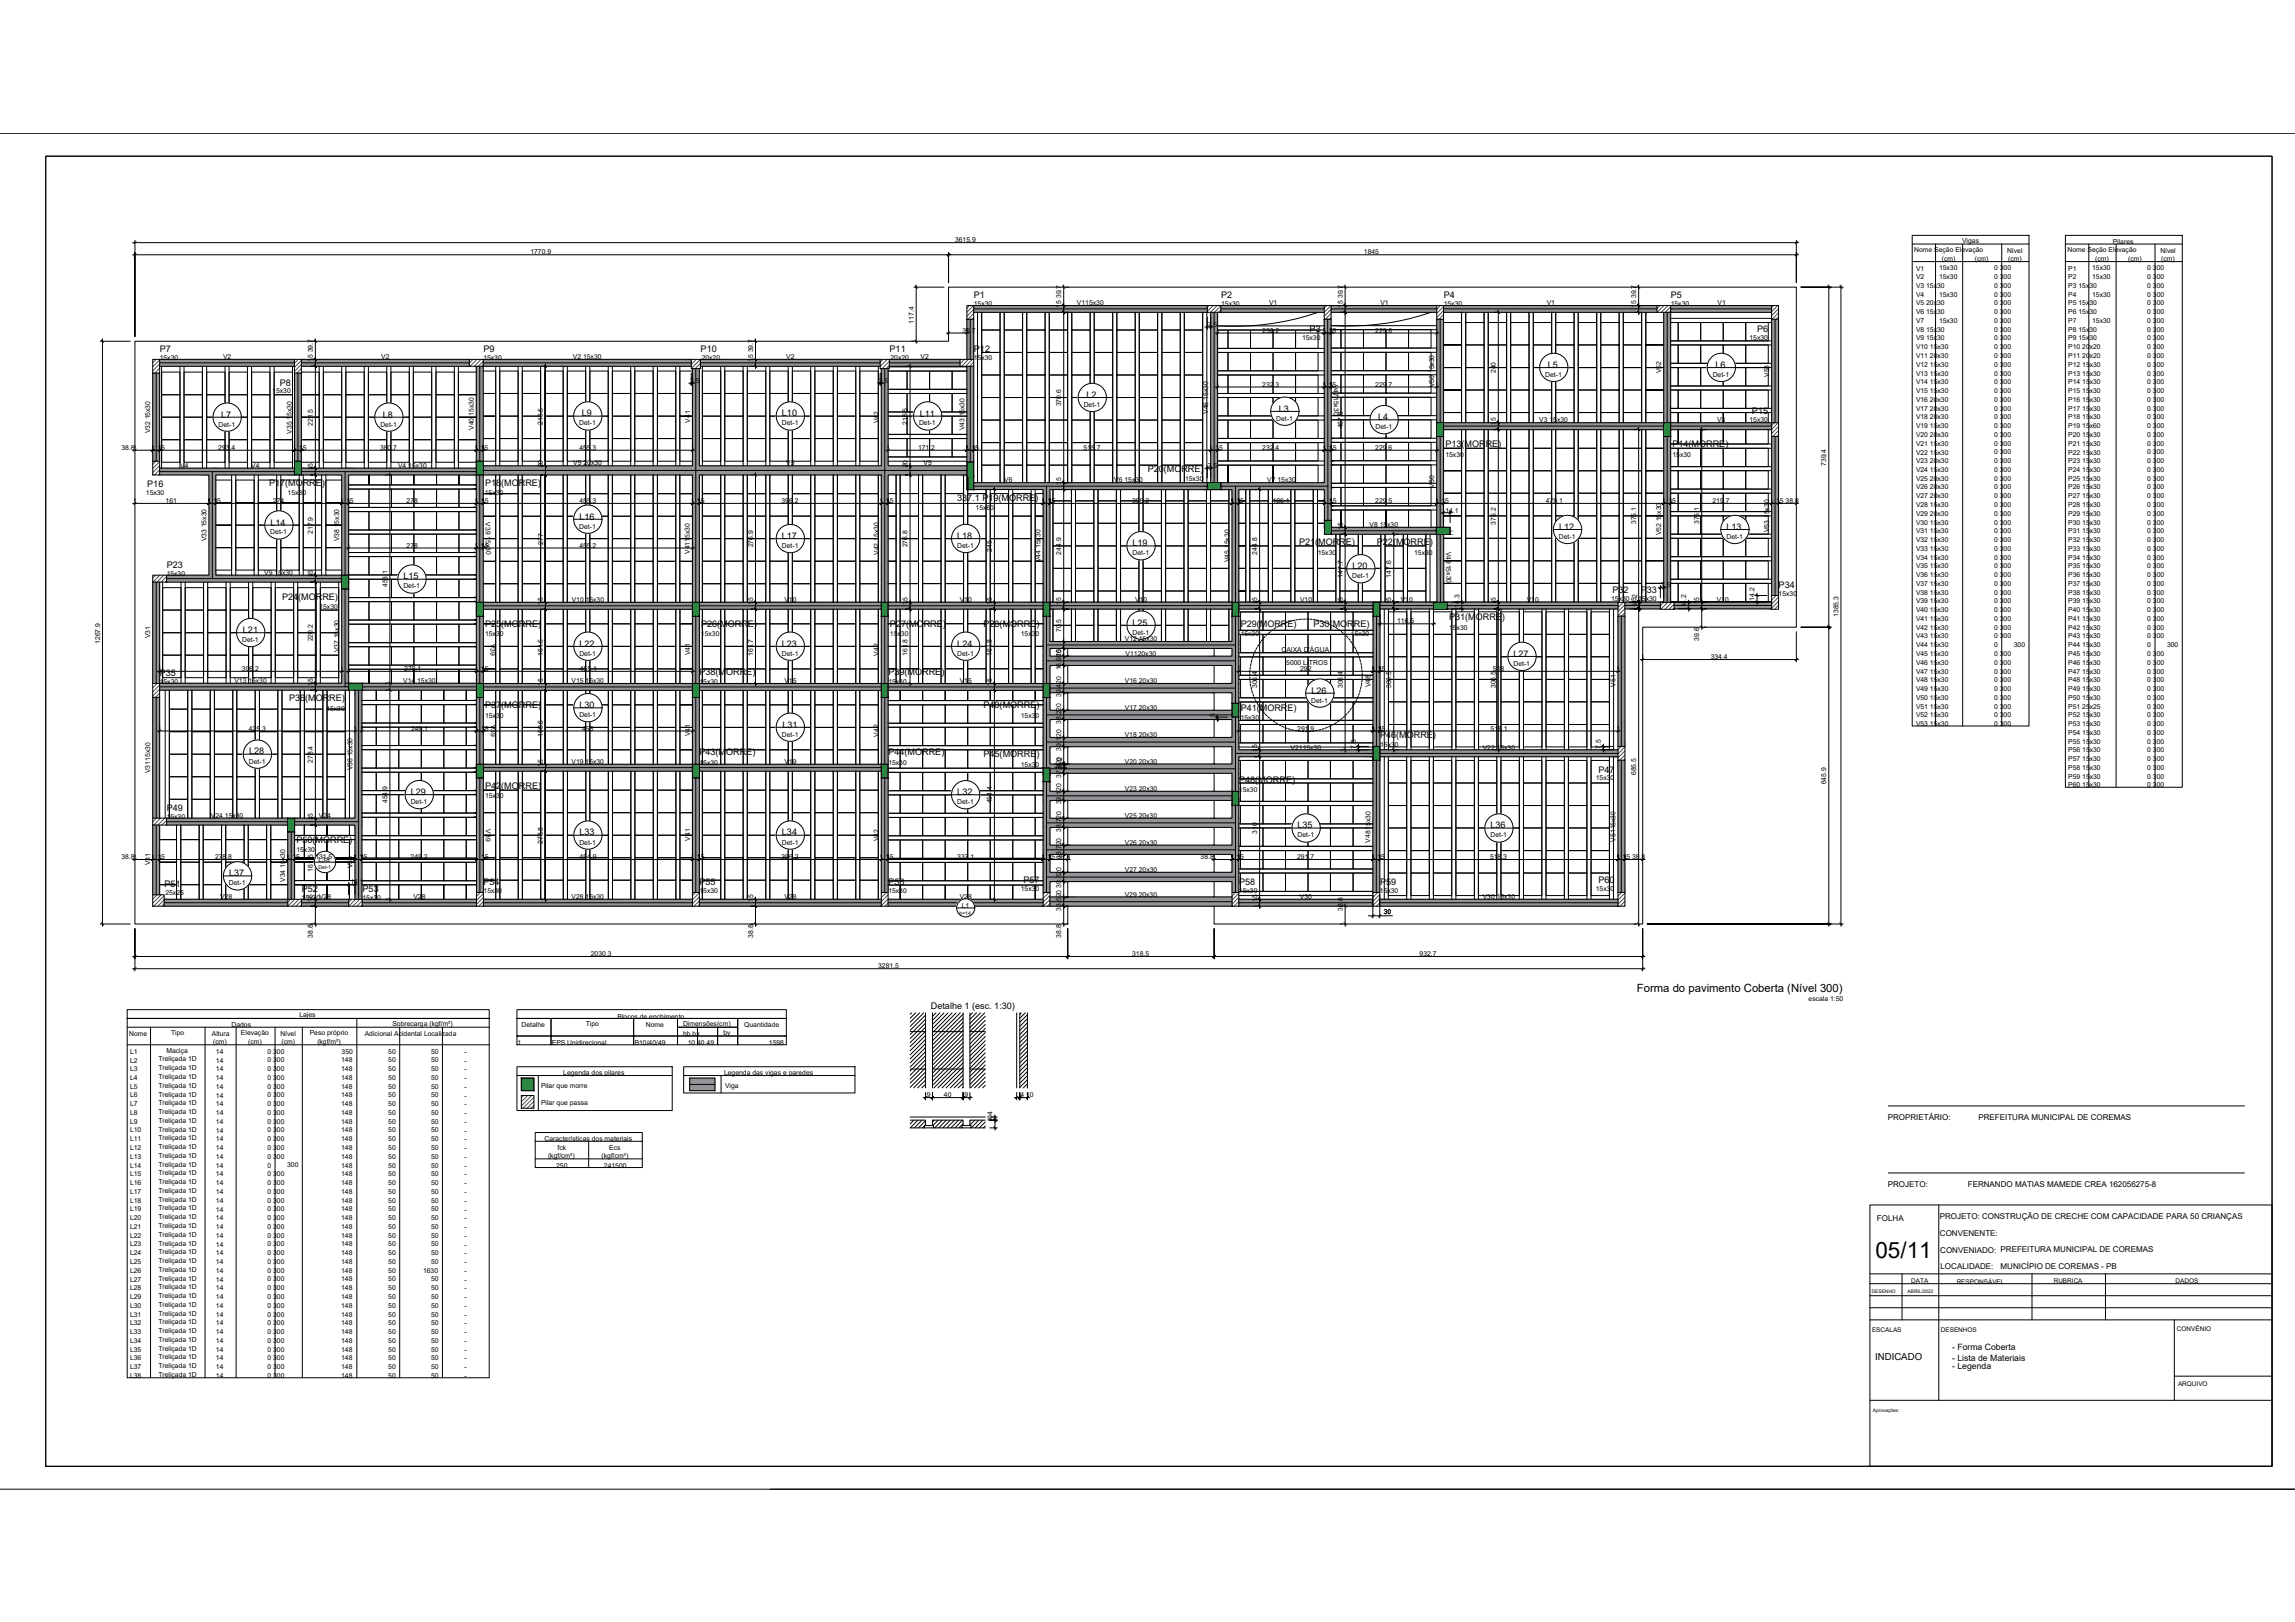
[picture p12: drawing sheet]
<svg xmlns="http://www.w3.org/2000/svg" width="841mm" height="594mm" viewBox="0 0 841 594" stroke-linecap="round" stroke-linejoin="round" font-family="sans-serif">
<defs><g id="words">
<text font-size="8.2" x="687.3" y="460.9">05/11</text>
<text font-size="4.2" x="599.8" y="363.3">Forma do pavimento Coberta (Nível 300)</text>
<text font-size="3.5" x="687.2" y="498.1">INDICADO</text>
<g font-size="3.3">
<text x="356.9" y="109.3">P1</text>
<text x="447.5" y="109.3">P2</text>
<text x="529.1" y="109.3">P4</text>
<text x="612.3" y="109.2">P5</text>
<text x="479.9" y="121.5">P3</text>
<text x="643.9" y="121.5">P6</text>
<text x="58.6" y="129">P7</text>
<text x="177.1" y="128.9">P9</text>
<text x="256.8" y="128.9">P10</text>
<text x="326" y="129">P11</text>
<text x="356.9" y="129">P12</text>
<text x="567.2" y="134.7">L5</text>
<text x="628.6" y="134.7">L6</text>
<text x="102.5" y="141.2">P8</text>
<text x="398.1" y="145.8">L2</text>
<text x="81.1" y="153">L7</text>
<text x="140.3" y="152.9">L8</text>
<text x="213.2" y="152.5">L9</text>
<text x="286.6" y="152.5">L10</text>
<text x="337.1" y="152.6">L11</text>
<text x="468.7" y="150.8">L3</text>
<text x="505" y="153.9">L4</text>
<text x="642" y="151.5">P15</text>
<text x="529.7" y="163.9">P13(MORRE)</text>
<text x="612.9" y="163.9">P14(MORRE)</text>
<text x="420.6" y="172.9">P20(MORRE)</text>
<text x="54" y="178.5">P16</text>
<text x="98.6" y="178">P17(MORRE)</text>
<text x="177.8" y="178">P18(MORRE)</text>
<text x="350.8" y="183.6">337.1 P19(MORRE)</text>
<text x="212.3" y="190.3">L16</text>
<text x="99.1" y="192.5">L14</text>
<text x="286.5" y="197.5">L17</text>
<text x="350.8" y="197.4">L18</text>
<text x="571.4" y="194.2">L12</text>
<text x="632.7" y="194.1">L13</text>
<text x="415" y="200">L19</text>
<text x="476" y="199.7">P21(MORRE)</text>
<text x="504.6" y="199.7">P22(MORRE)</text>
<text x="61.1" y="208">P23</text>
<text x="495.6" y="208.4">L20</text>
<text x="147.9" y="212.2">L15</text>
<text x="651.8" y="215.4">P34</text>
<text x="103.4" y="219.8">P24(MORRE)</text>
<text x="590.9" y="217.3">P32</text>
<text x="601.3" y="217.3">P33</text>
<text x="531" y="227.2">P31(MORRE)</text>
<text x="89" y="231.9">L21</text>
<text x="177.8" y="229.7">P25(MORRE)</text>
<text x="256.9" y="229.7">P26(MORRE)</text>
<text x="326.1" y="229.7">P27(MORRE)</text>
<text x="360.4" y="229.7">P28(MORRE)</text>
<text x="415" y="229.1">L25</text>
<text x="454.7" y="229.7">P29(MORRE)</text>
<text x="481.4" y="229.7">P30(MORRE)</text>
<text x="212.3" y="236.9">L22</text>
<text x="286.5" y="236.8">L23</text>
<text x="350.8" y="236.9">L24</text>
<text x="554.7" y="240.6">L27</text>
<text x="58.6" y="247.6">P35</text>
<text x="256.3" y="247.1">P38(MORRE)</text>
<text x="325.6" y="247.1">P39(MORRE)</text>
<text x="105.9" y="256.9">P36(MORRE)</text>
<text x="480.6" y="254">L26</text>
<text x="177.8" y="259.4">P37(MORRE)</text>
<text x="212.3" y="259.3">L30</text>
<text x="360.4" y="259.4">P40(MORRE)</text>
<text x="454.7" y="260.2">P41(MORRE)</text>
<text x="286.8" y="266.5">L31</text>
<text x="505.8" y="270.1">P46(MORRE)</text>
<text x="91.3" y="276.3">L28</text>
<text x="256.3" y="276.7">P43(MORRE)</text>
<text x="325.6" y="276.7">P44(MORRE)</text>
<text x="360.4" y="277.4">P45(MORRE)</text>
<text x="454.1" y="286.6">P48(MORRE)</text>
<text x="585.7" y="283.1">P47</text>
<text x="150.6" y="291.2">L29</text>
<text x="177.8" y="289">P42(MORRE)</text>
<text x="350.8" y="291.2">L32</text>
<text x="61.1" y="296.9">P49</text>
<text x="212.3" y="306">L33</text>
<text x="286.6" y="306">L34</text>
<text x="475.5" y="303.4">L35</text>
<text x="546.2" y="303.4">L36</text>
<text x="108.6" y="308.8">P50(MORRE)</text>
<text x="83.9" y="320.9">L37</text>
<text x="375" y="323.5">P57</text>
<text x="585.7" y="323.5">P60</text>
<text x="60.3" y="325">P51</text>
<text x="110.6" y="326.7">P52</text>
<text x="132.9" y="326.7">P53</text>
<text x="177.2" y="324.2">P54</text>
<text x="256.3" y="324.2">P55</text>
<text x="325.6" y="324.2">P56</text>
<text x="454.1" y="324.2">P58</text>
<text x="505.7" y="324.2">P59</text>
<text x="341.1" y="369.5">Detalhe 1 (esc. 1:30)</text>
</g>
<g font-size="3.2">
<text x="715.3" y="494.6">- Forma Coberta</text>
<text x="715.3" y="498.4">- Lista de Materiais</text>
<text x="715.3" y="501.6">- Legenda</text>
</g>
<g font-size="2.9">
<text x="691.8" y="410.2">PROPRIETÁRIO:</text>
<text x="725" y="410.1">PREFEITURA MUNICIPAL DE COREMAS</text>
<text x="691.8" y="434.8">PROJETO:</text>
<text x="721.1" y="434.8">FERNANDO MATIAS MAMEDE CREA 162056275-8</text>
<text x="687.8" y="447.3">FOLHA</text>
<text x="710.8" y="446.4">PROJETO: CONSTRUÇÃO DE CRECHE COM CAPACIDADE PARA 50 CRIANÇAS</text>
<text x="710.9" y="452.8">CONVENENTE:</text>
<text x="711" y="458.8">CONVENIADO: PREFEITURA MUNICIPAL DE COREMAS</text>
<text x="711.1" y="464.7">LOCALIDADE:</text>
<text x="733.1" y="464.7">MUNICÍPIO DE COREMAS - PB</text>
</g>
<g font-size="2.5">
<text x="350" y="88.7">3615.9</text>
<text x="719" y="89">Vigas</text>
<text x="774.2" y="89.4">Pilares</text>
<text x="194.4" y="93.1">1770.9</text>
<text x="499.8" y="93.1">1845</text>
<text x="701.5" y="92.2">Nome Seção Elevação</text>
<text x="711.6" y="95.4">(cm)</text>
<text x="723.7" y="95.4">(cm)</text>
<text x="735.5" y="92.6">Nível</text>
<text x="735.9" y="95.4">(cm)</text>
<text x="757.6" y="92.2">Nome Seção Elevação</text>
<text x="767.8" y="95.4">(cm)</text>
<text x="779.9" y="95.4">(cm)</text>
<text x="791.7" y="92.6">Nível</text>
<text x="792" y="95.4">(cm)</text>
<text x="702.1" y="99.1">V1</text>
<text x="710.6" y="99">15x30</text>
<text x="730.8" y="99">0 300</text>
<text x="757.9" y="99.1">P1</text>
<text x="766.7" y="99">15x30</text>
<text x="786.9" y="99">0 300</text>
<text x="702.1" y="102.3">V2</text>
<text x="702.1" y="105.5">V3 15x30</text>
<text x="710.6" y="102.2">15x30</text>
<text x="730.8" y="102.2">0 300</text>
<text x="730.8" y="105.5">0 300</text>
<text x="757.9" y="102.3">P2</text>
<text x="757.9" y="105.5">P3 15x30</text>
<text x="766.7" y="102.2">15x30</text>
<text x="786.9" y="102.2">0 300</text>
<text x="786.9" y="105.5">0 300</text>
<text x="356.9" y="112">15x30</text>
<text x="388.9" y="112.7" transform="rotate(-90 388.9 112.7)">15 39.7</text>
<text x="394.7" y="111.8">V115x30</text>
<text x="447.5" y="112">15x30</text>
<text x="465.1" y="111.8">V1</text>
<text x="492" y="112.7" transform="rotate(-90 492 112.7)">15 39.7</text>
<text x="505.8" y="111.8">V1</text>
<text x="529.1" y="112">15x30</text>
<text x="566.8" y="111.8">V1</text>
<text x="599.6" y="112.7" transform="rotate(-90 599.6 112.7)">15 39.7</text>
<text x="612.3" y="112">15x30</text>
<text x="629.4" y="111.8">V1</text>
<text x="702.1" y="108.7">V4</text>
<text x="702.1" y="111.9">V5 20x30</text>
<text x="710.6" y="108.7">15x30</text>
<text x="730.8" y="108.7">0 300</text>
<text x="730.8" y="111.9">0 300</text>
<text x="757.9" y="108.7">P4</text>
<text x="757.9" y="111.9">P5 15x30</text>
<text x="766.7" y="108.7">15x30</text>
<text x="786.9" y="108.7">0 300</text>
<text x="786.9" y="111.9">0 300</text>
<text x="334.9" y="118.5" transform="rotate(-90 334.9 118.5)">117.4</text>
<text x="442.7" y="119.6">7.5</text>
<text x="702.1" y="118.4">V7</text>
<text x="702.1" y="115.1">V6 15x30</text>
<text x="710.6" y="118.3">15x30</text>
<text x="730.8" y="115.1">0 300</text>
<text x="730.8" y="118.3">0 300</text>
<text x="757.9" y="118.4">P7</text>
<text x="757.9" y="115.1">P6 15x30</text>
<text x="766.7" y="118.3">15x30</text>
<text x="786.9" y="115.1">0 300</text>
<text x="786.9" y="118.3">0 300</text>
<text x="352.7" y="121.8">39.7</text>
<text x="462.6" y="121.8">232.2</text>
<text x="477.1" y="124.3">15x30</text>
<text x="487" y="121.8">15</text>
<text x="504" y="121.8">229.8</text>
<text x="641.1" y="124.3">15x30</text>
<text x="702.1" y="121.5">V8 15x30</text>
<text x="702.1" y="124.7">V9 15x30</text>
<text x="730.8" y="121.5">0 300</text>
<text x="730.8" y="124.7">0 300</text>
<text x="757.9" y="121.5">P8 15x30</text>
<text x="757.9" y="124.7">P9 15x30</text>
<text x="786.9" y="121.5">0 300</text>
<text x="786.9" y="124.7">0 300</text>
<text x="58.5" y="131.8">15x30</text>
<text x="81.7" y="131.5">V2</text>
<text x="139.7" y="131.5">V2</text>
<text x="177.1" y="131.8">15x30</text>
<text x="209.9" y="131.5">V2 15x30</text>
<text x="257.1" y="131.8">20x20</text>
<text x="288.1" y="131.5">V2</text>
<text x="326.3" y="131.8">20x20</text>
<text x="337.4" y="131.5">V2</text>
<text x="356.9" y="131.8">15x30</text>
<text x="702.1" y="127.9">V10 15x30</text>
<text x="702.1" y="131.2">V11 20x30</text>
<text x="730.8" y="127.9">0 300</text>
<text x="730.8" y="131.2">0 300</text>
<text x="757.9" y="127.9">P10 20x20</text>
<text x="757.9" y="131.2">P11 20x20</text>
<text x="786.9" y="127.9">0 300</text>
<text x="786.9" y="131.2">0 300</text>
<text x="114.6" y="132.5" transform="rotate(-90 114.6 132.5)">15 39.7</text>
<text x="276" y="132.5" transform="rotate(-90 276 132.5)">15 39.7</text>
<text x="548.2" y="136.7" transform="rotate(-90 548.2 136.7)">240</text>
<text x="608.8" y="136.8" transform="rotate(-90 608.8 136.8)">V52</text>
<text x="702.1" y="134.4">V12 15x30</text>
<text x="702.1" y="137.6">V13 15x30</text>
<text x="730.8" y="134.4">0 300</text>
<text x="730.8" y="137.6">0 300</text>
<text x="757.9" y="134.4">P12 15x30</text>
<text x="757.9" y="137.6">P13 15x30</text>
<text x="786.9" y="134.4">0 300</text>
<text x="786.9" y="137.6">0 300</text>
<text x="252.9" y="140.3">2.5</text>
<text x="322.1" y="140.3">2.5</text>
<text x="462.6" y="141.6">232.3</text>
<text x="487" y="141.6">15</text>
<text x="488.6" y="140.9" transform="rotate(89 488.6 140.9)">V4715x30</text>
<text x="504" y="141.6">229.7</text>
<text x="525.6" y="141.8" transform="rotate(-90 525.6 141.8)">V50 15x30</text>
<text x="566.3" y="138">Det-1</text>
<text x="627.6" y="138">Det-1</text>
<text x="648.3" y="138.1" transform="rotate(-90 648.3 138.1)">V53</text>
<text x="702.1" y="140.8">V14 15x30</text>
<text x="702.1" y="144">V15 15x30</text>
<text x="730.8" y="140.8">0 300</text>
<text x="730.8" y="144">0 300</text>
<text x="757.9" y="140.8">P14 15x30</text>
<text x="757.9" y="144">P15 15x30</text>
<text x="786.9" y="140.8">0 300</text>
<text x="786.9" y="144">0 300</text>
<text x="99.8" y="144.1">15x30</text>
<text x="388.9" y="148.9" transform="rotate(-90 388.9 148.9)">370.6</text>
<text x="397.1" y="149">Det-1</text>
<text x="702.1" y="147.2">V16 20x30</text>
<text x="730.8" y="147.2">0 300</text>
<text x="757.9" y="147.2">P16 15x30</text>
<text x="786.9" y="147.2">0 300</text>
<text x="114.6" y="156" transform="rotate(-90 114.6 156)">221.5</text>
<text x="199" y="155.6" transform="rotate(-90 199 155.6)">216.5</text>
<text x="212.3" y="155.8">Det-1</text>
<text x="252.9" y="154.8" transform="rotate(-90 252.9 154.8)">V41</text>
<text x="286.5" y="155.8">Det-1</text>
<text x="322.1" y="155" transform="rotate(-90 322.1 155)">V42</text>
<text x="332.6" y="155.6" transform="rotate(-90 332.6 155.6)">216.5</text>
<text x="336.8" y="155.8">Det-1</text>
<text x="442.7" y="151.6" transform="rotate(-90 442.7 151.6)">V46 15x30</text>
<text x="467.7" y="154.1">Det-1</text>
<text x="548.2" y="155.7" transform="rotate(-90 548.2 155.7)">15</text>
<text x="564.1" y="154.7">V3 15x30</text>
<text x="629.2" y="154.7">V3</text>
<text x="641.1" y="154.4">15x30</text>
<text x="702.1" y="150.4">V17 20x30</text>
<text x="702.1" y="153.6">V18 20x30</text>
<text x="730.8" y="150.4">0 300</text>
<text x="730.8" y="153.6">0 300</text>
<text x="757.9" y="150.4">P17 15x30</text>
<text x="757.9" y="153.6">P18 15x30</text>
<text x="786.9" y="150.4">0 300</text>
<text x="786.9" y="153.6">0 300</text>
<text x="55" y="158.8" transform="rotate(-90 55 158.8)">V32 15x30</text>
<text x="80.1" y="156.3">Det-1</text>
<text x="107" y="158.8" transform="rotate(-90 107 158.8)">V35 15x30</text>
<text x="139.4" y="156.3">Det-1</text>
<text x="173.6" y="157.5" transform="rotate(-90 173.6 157.5)">V40 15x30</text>
<text x="353.4" y="157.7" transform="rotate(-90 353.4 157.7)">V43 15x30</text>
<text x="492" y="156.9" transform="rotate(-90 492 156.9)">467.6</text>
<text x="504.1" y="157.2">Det-1</text>
<text x="702.1" y="156.8">V19 15x30</text>
<text x="702.1" y="160">V20 20x30</text>
<text x="730.8" y="156.8">0 300</text>
<text x="730.8" y="160">0 300</text>
<text x="757.9" y="156.8">P19 15x60</text>
<text x="757.9" y="160">P20 15x30</text>
<text x="786.9" y="156.8">0 300</text>
<text x="786.9" y="160">0 300</text>
<text x="44.5" y="164.8">38.8</text>
<text x="57.7" y="164.8">15</text>
<text x="80" y="164.8">293.4</text>
<text x="109.6" y="164.8">15</text>
<text x="139.3" y="164.8">380.7</text>
<text x="176.2" y="164.8">15</text>
<text x="212.3" y="164.8">455.3</text>
<text x="336.4" y="164.8">171.2</text>
<text x="356" y="164.8">15</text>
<text x="397" y="164.8">515.7</text>
<text x="445.3" y="164.8">15</text>
<text x="462.6" y="164.8">232.4</text>
<text x="487" y="164.8">15</text>
<text x="504" y="164.8">229.6</text>
<text x="529.7" y="167.3">15x30</text>
<text x="612.9" y="167.3">15x30</text>
<text x="702.1" y="163.3">V21 15x30</text>
<text x="702.1" y="166.5">V22 15x30</text>
<text x="730.8" y="163.3">0 300</text>
<text x="730.8" y="166.4">0 300</text>
<text x="757.9" y="163.3">P21 15x30</text>
<text x="757.9" y="166.5">P22 15x30</text>
<text x="786.9" y="163.3">0 300</text>
<text x="786.9" y="166.4">0 300</text>
<text x="66" y="171.4">V4</text>
<text x="92" y="171.4">V4</text>
<text x="114.6" y="172.3" transform="rotate(-90 114.6 172.3)">15</text>
<text x="145.9" y="171.3">V4 15x30</text>
<text x="199" y="171.2" transform="rotate(-90 199 171.2)">20</text>
<text x="210.1" y="170.4">V5 20x30</text>
<text x="288.1" y="170.4">V5</text>
<text x="332.6" y="171.2" transform="rotate(-90 332.6 171.2)">20</text>
<text x="338.4" y="170.4">V5</text>
<text x="442.7" y="171.3">7.5</text>
<text x="669.2" y="170.7" transform="rotate(-90 669.2 170.7)">739.4</text>
<text x="702.1" y="169.6">V23 20x30</text>
<text x="702.1" y="172.9">V24 15x30</text>
<text x="730.8" y="169.6">0 300</text>
<text x="730.8" y="172.9">0 300</text>
<text x="757.9" y="169.6">P23 15x30</text>
<text x="757.9" y="172.9">P24 15x30</text>
<text x="786.9" y="169.6">0 300</text>
<text x="786.9" y="172.9">0 300</text>
<text x="368" y="176.7">V6</text>
<text x="388.9" y="177.6" transform="rotate(-90 388.9 177.6)">15</text>
<text x="408.3" y="176.7">V6 15x30</text>
<text x="434.3" y="176.3">15x30</text>
<text x="464.4" y="176.7">V7 15x30</text>
<text x="525.6" y="178.7" transform="rotate(-90 525.6 178.7)">V50</text>
<text x="702.1" y="176.1">V25 20x30</text>
<text x="702.1" y="179.3">V26 20x30</text>
<text x="730.8" y="176.1">0 300</text>
<text x="730.8" y="179.3">0 300</text>
<text x="757.9" y="176.1">P25 15x30</text>
<text x="757.9" y="179.3">P26 15x30</text>
<text x="786.9" y="176.1">0 300</text>
<text x="786.9" y="179.3">0 300</text>
<text x="53.5" y="181.4">15x30</text>
<text x="60.7" y="184.2">161</text>
<text x="78.2" y="184.2">15</text>
<text x="100" y="184.3">274</text>
<text x="105.4" y="181.4">15x30</text>
<text x="126.9" y="184.2">15</text>
<text x="149" y="184.2">278</text>
<text x="176.2" y="184.2">15</text>
<text x="177.7" y="181.4">15x30</text>
<text x="212.3" y="184.2">455.3</text>
<text x="255.4" y="184.2">15</text>
<text x="286.4" y="184.2">396.2</text>
<text x="324.7" y="184.2">15</text>
<text x="383.9" y="184.2">15</text>
<text x="414.9" y="184.2">396.2</text>
<text x="453.1" y="184.2">15</text>
<text x="466.4" y="184.2">186.1</text>
<text x="487" y="184.2">15</text>
<text x="504" y="184.2">229.5</text>
<text x="528.2" y="184.2">15</text>
<text x="566.5" y="184.2">479.1</text>
<text x="611.4" y="184.2">15</text>
<text x="627.5" y="184.2">219.7</text>
<text x="650.9" y="184.2">15 38.8</text>
<text x="702.1" y="182.5">V27 20x30</text>
<text x="702.1" y="185.7">V28 15x30</text>
<text x="730.8" y="182.5">0 300</text>
<text x="730.8" y="185.7">0 300</text>
<text x="757.9" y="182.5">P27 15x30</text>
<text x="757.9" y="185.7">P28 15x30</text>
<text x="786.9" y="182.5">0 300</text>
<text x="786.9" y="185.7">0 300</text>
<text x="177.9" y="191.4" transform="rotate(89 177.9 191.4)">V39 15x30</text>
<text x="357.5" y="186.7">15x60</text>
<text x="529.7" y="187.7">14.1</text>
<text x="599.6" y="192" transform="rotate(-90 599.6 192)">375.1</text>
<text x="622.7" y="192" transform="rotate(-90 622.7 192)">375.1</text>
<text x="702.1" y="188.9">V29 20x30</text>
<text x="730.8" y="188.9">0 300</text>
<text x="757.9" y="188.9">P29 15x30</text>
<text x="786.9" y="188.9">0 300</text>
<text x="99.1" y="195.8">Det-1</text>
<text x="114.6" y="195.5" transform="rotate(-90 114.6 195.5)">217.9</text>
<text x="212.3" y="193.6">Det-1</text>
<text x="492" y="194" transform="rotate(-90 492 194)">15</text>
<text x="501.9" y="193">V8 15x30</text>
<text x="548.2" y="192.1" transform="rotate(-90 548.2 192.1)">375.2</text>
<text x="571.3" y="197.4">Det-1</text>
<text x="608.8" y="196.1" transform="rotate(-90 608.8 196.1)">V52 15x30</text>
<text x="632.7" y="197.4">Det-1</text>
<text x="648.3" y="194.9" transform="rotate(-90 648.3 194.9)">V53 15x30</text>
<text x="702.1" y="192.1">V30 15x30</text>
<text x="702.1" y="195.3">V31 15x30</text>
<text x="730.8" y="192.1">0 300</text>
<text x="730.8" y="195.3">0 300</text>
<text x="757.9" y="192.1">P30 15x30</text>
<text x="757.9" y="195.3">P31 15x30</text>
<text x="786.9" y="192.1">0 300</text>
<text x="786.9" y="195.3">0 300</text>
<text x="75.6" y="198.3" transform="rotate(-90 75.6 198.3)">V33 15x30</text>
<text x="124.3" y="198.3" transform="rotate(-90 124.3 198.3)">V38 15x30</text>
<text x="149" y="200.6">278</text>
<text x="176.2" y="200.6">15</text>
<text x="199" y="199.4" transform="rotate(-90 199 199.4)">277</text>
<text x="212.3" y="200.6">455.2</text>
<text x="252.8" y="202.9" transform="rotate(-90 252.8 202.9)">V4115x30</text>
<text x="276" y="200.5" transform="rotate(-90 276 200.5)">276.9</text>
<text x="286.5" y="200.7">Det-1</text>
<text x="322" y="203.2" transform="rotate(-90 322 203.2)">V42 15x30</text>
<text x="332.6" y="200.5" transform="rotate(-90 332.6 200.5)">276.8</text>
<text x="350.8" y="200.7">Det-1</text>
<text x="363.5" y="202.1" transform="rotate(-90 363.5 202.1)">245</text>
<text x="388.9" y="203.1" transform="rotate(-90 388.9 203.1)">244.9</text>
<text x="415" y="203.4">Det-1</text>
<text x="460.7" y="203.1" transform="rotate(-90 460.7 203.1)">244.8</text>
<text x="482.9" y="203.1">15x30</text>
<text x="518.2" y="203.1">15x30</text>
<text x="529.9" y="202.2" transform="rotate(89 529.9 202.2)">V4915x30</text>
<text x="702.1" y="198.6">V32 15x30</text>
<text x="702.1" y="201.8">V33 15x30</text>
<text x="730.8" y="198.6">0 300</text>
<text x="730.8" y="201.8">0 300</text>
<text x="757.9" y="198.6">P32 15x30</text>
<text x="757.9" y="201.8">P33 15x30</text>
<text x="786.9" y="198.6">0 300</text>
<text x="786.9" y="201.8">0 300</text>
<text x="381.3" y="205.9" transform="rotate(-90 381.3 205.9)">V44 15x30</text>
<text x="450.6" y="205.9" transform="rotate(-90 450.6 205.9)">V45 15x30</text>
<text x="702.1" y="204.9">V34 15x30</text>
<text x="702.1" y="208.2">V35 15x30</text>
<text x="730.8" y="204.9">0 300</text>
<text x="730.8" y="208.2">0 300</text>
<text x="757.9" y="204.9">P34 15x30</text>
<text x="757.9" y="208.2">P35 15x30</text>
<text x="786.9" y="204.9">0 300</text>
<text x="786.9" y="208.2">0 300</text>
<text x="61.1" y="210.8">15x30</text>
<text x="96.9" y="210.5">V9 15x30</text>
<text x="114.6" y="211.5" transform="rotate(-90 114.6 211.5)">15</text>
<text x="142" y="215.1" transform="rotate(-90 142 215.1)">453.1</text>
<text x="147.8" y="215.5">Det-1</text>
<text x="492" y="211.6" transform="rotate(-90 492 211.6)">147.7</text>
<text x="495.6" y="211.8">Det-1</text>
<text x="509.9" y="211.6" transform="rotate(-90 509.9 211.6)">147.6</text>
<text x="608.8" y="215.2">7.5</text>
<text x="702.1" y="211.4">V36 15x30</text>
<text x="702.1" y="214.6">V37 15x30</text>
<text x="730.8" y="211.4">0 300</text>
<text x="730.8" y="214.6">0 300</text>
<text x="757.9" y="211.4">P36 15x30</text>
<text x="757.9" y="214.6">P37 15x30</text>
<text x="786.9" y="211.4">0 300</text>
<text x="786.9" y="214.6">0 300</text>
<text x="199" y="221.5" transform="rotate(-90 199 221.5)">15</text>
<text x="209.5" y="220.5">V10 15x30</text>
<text x="276" y="221.5" transform="rotate(-90 276 221.5)">15</text>
<text x="287.4" y="220.5">V10</text>
<text x="332.6" y="221.4" transform="rotate(-90 332.6 221.4)">15</text>
<text x="351.7" y="220.4">V10</text>
<text x="363.5" y="221.4" transform="rotate(-90 363.5 221.4)">15</text>
<text x="388.9" y="221.4" transform="rotate(-90 388.9 221.4)">15</text>
<text x="416" y="220.4">V10</text>
<text x="460.7" y="221.4" transform="rotate(-90 460.7 221.4)">15</text>
<text x="476.4" y="220.4">V10</text>
<text x="492" y="221.4" transform="rotate(-90 492 221.4)">15</text>
<text x="509.9" y="221.4" transform="rotate(-90 509.9 221.4)">15</text>
<text x="513.3" y="220.4">V10</text>
<text x="548.2" y="221.3" transform="rotate(-90 548.2 221.3)">15</text>
<text x="559.5" y="220.4">V10</text>
<text x="590.4" y="220.2">15x30</text>
<text x="599.6" y="221.3" transform="rotate(-90 599.6 221.3)">15</text>
<text x="600.3" y="220.2">15x30</text>
<text x="622.7" y="221.3" transform="rotate(-90 622.7 221.3)">15</text>
<text x="629.2" y="220.4">V10</text>
<text x="643" y="220" transform="rotate(-90 643 220)">14.2</text>
<text x="651.8" y="218.2">15x30</text>
<text x="702.1" y="217.8">V38 15x30</text>
<text x="702.1" y="221">V39 15x30</text>
<text x="730.8" y="217.8">0 300</text>
<text x="730.8" y="221">0 300</text>
<text x="757.9" y="217.8">P38 15x30</text>
<text x="757.9" y="221">P39 15x30</text>
<text x="786.9" y="217.8">0 300</text>
<text x="786.9" y="221">0 300</text>
<text x="117.1" y="223.2">15x30</text>
<text x="534.8" y="222.5" transform="rotate(-90 534.8 222.5)">14.3</text>
<text x="599.9" y="222.5" transform="rotate(-90 599.9 222.5)">14.2</text>
<text x="617.9" y="222.5" transform="rotate(-90 617.9 222.5)">14.2</text>
<text x="673.7" y="226" transform="rotate(-90 673.7 226)">1385.3</text>
<text x="702.1" y="224.2">V40 15x30</text>
<text x="702.1" y="227.5">V41 15x30</text>
<text x="730.8" y="224.2">0 300</text>
<text x="730.8" y="227.4">0 300</text>
<text x="757.9" y="224.2">P40 15x30</text>
<text x="757.9" y="227.5">P41 15x30</text>
<text x="786.9" y="224.2">0 300</text>
<text x="786.9" y="227.4">0 300</text>
<text x="55" y="233.7" transform="rotate(-90 55 233.7)">V31</text>
<text x="177.8" y="233.1">15x30</text>
<text x="256.9" y="233.1">15x30</text>
<text x="326.1" y="233.1">15x30</text>
<text x="374.1" y="233.1">15x30</text>
<text x="388.9" y="231.6" transform="rotate(-90 388.9 231.6)">70.5</text>
<text x="415" y="232.4">Det-1</text>
<text x="454.7" y="233.1">15x30</text>
<text x="495" y="233.1">15x30</text>
<text x="512" y="228.4">116.5</text>
<text x="531" y="230.6">15x30</text>
<text x="702.1" y="230.6">V42 15x30</text>
<text x="702.1" y="233.8">V43 15x30</text>
<text x="730.8" y="230.6">0 300</text>
<text x="730.8" y="233.8">0 300</text>
<text x="757.9" y="230.6">P42 15x30</text>
<text x="757.9" y="233.8">P43 15x30</text>
<text x="786.9" y="230.6">0 300</text>
<text x="786.9" y="233.8">0 300</text>
<text x="36.7" y="235.9" transform="rotate(-90 36.7 235.9)">1267.9</text>
<text x="88.7" y="235.1">Det-1</text>
<text x="114.6" y="234.9" transform="rotate(-90 114.6 234.9)">220.2</text>
<text x="124.3" y="238.9" transform="rotate(-90 124.3 238.9)">V37 15x30</text>
<text x="179.7" y="235.8" transform="rotate(89 179.7 235.8)">V39</text>
<text x="412.2" y="234.9">V12 15x30</text>
<text x="469.6" y="238.9">CAIXA D'ÁGUA</text>
<text x="622.7" y="234.7" transform="rotate(-90 622.7 234.7)">39.6</text>
<text x="702.1" y="237.1">V44 15x30</text>
<text x="730.8" y="237.1">0</text>
<text x="738" y="237">300</text>
<text x="757.9" y="237.1">P44 15x30</text>
<text x="786.9" y="237.1">0</text>
<text x="794.1" y="237">300</text>
<text x="88.6" y="245.8">396.2</text>
<text x="148.2" y="245.8">278.1</text>
<text x="176.2" y="245.8">15</text>
<text x="199" y="240.2" transform="rotate(-90 199 240.2)">161.5</text>
<text x="212.3" y="240.2">Det-1</text>
<text x="212.5" y="245.8">455.1</text>
<text x="252.9" y="240" transform="rotate(-90 252.9 240)">V41</text>
<text x="276" y="240.2" transform="rotate(-90 276 240.2)">161.7</text>
<text x="286.5" y="240.1">Det-1</text>
<text x="322.1" y="240.2" transform="rotate(-90 322.1 240.2)">V42</text>
<text x="332.6" y="240.2" transform="rotate(-90 332.6 240.2)">161.8</text>
<text x="350.8" y="240.1">Det-1</text>
<text x="363.5" y="240.2" transform="rotate(-90 363.5 240.2)">161.8</text>
<text x="388.9" y="245.5" transform="rotate(-90 388.9 245.5)">16.920</text>
<text x="388.9" y="240.6" transform="rotate(-90 388.9 240.6)">15</text>
<text x="412.5" y="240.2">V1120x30</text>
<text x="471.4" y="243.7">5000 LITROS</text>
<text x="476.5" y="245.8">292</text>
<text x="504.8" y="245.8">15</text>
<text x="547.1" y="245.8">518</text>
<text x="554.6" y="243.9">Det-1</text>
<text x="626.9" y="241.4">334.4</text>
<text x="702.1" y="240.3">V45 15x30</text>
<text x="702.1" y="243.5">V46 15x30</text>
<text x="730.8" y="240.3">0 300</text>
<text x="730.8" y="243.5">0 300</text>
<text x="757.9" y="240.3">P45 15x30</text>
<text x="757.9" y="243.5">P46 15x30</text>
<text x="786.9" y="240.3">0 300</text>
<text x="786.9" y="243.5">0 300</text>
<text x="58.5" y="250.5">15x30</text>
<text x="85.9" y="250.1">V13 15x30</text>
<text x="114.6" y="251.1" transform="rotate(-90 114.6 251.1)">15</text>
<text x="147.7" y="250.2">V14 15x30</text>
<text x="199" y="251.2" transform="rotate(-90 199 251.2)">15</text>
<text x="209.5" y="250.2">V15 15x30</text>
<text x="256.3" y="250.5">15x30</text>
<text x="287.4" y="250.2">V15</text>
<text x="325.5" y="250.5">15x30</text>
<text x="351.7" y="250.2">V15</text>
<text x="363.5" y="251.2" transform="rotate(-90 363.5 251.2)">15</text>
<text x="412.2" y="250.2">V16 20x30</text>
<text x="502.2" y="251.7" transform="rotate(-89 502.2 251.7)">V48</text>
<text x="592" y="251.5" transform="rotate(-90 592 251.5)">V51</text>
<text x="702.1" y="246.7">V47 15x30</text>
<text x="702.1" y="249.9">V48 15x30</text>
<text x="730.8" y="246.7">0 300</text>
<text x="730.8" y="249.9">0 300</text>
<text x="757.9" y="246.7">P47 15x30</text>
<text x="757.9" y="249.9">P48 15x30</text>
<text x="786.9" y="246.7">0 300</text>
<text x="786.9" y="249.9">0 300</text>
<text x="388.9" y="255.3" transform="rotate(-90 388.9 255.3)">39.420</text>
<text x="460.7" y="252.1" transform="rotate(-90 460.7 252.1)">306.4</text>
<text x="480.5" y="257.3">Det-1</text>
<text x="492" y="252.1" transform="rotate(-90 492 252.1)">306.4</text>
<text x="509.8" y="252.1" transform="rotate(-90 509.8 252.1)">306.5</text>
<text x="548.2" y="252.1" transform="rotate(-90 548.2 252.1)">306.5</text>
<text x="702.1" y="253.1">V49 15x30</text>
<text x="702.1" y="256.3">V50 15x30</text>
<text x="730.8" y="253.1">0 300</text>
<text x="730.8" y="256.3">0 300</text>
<text x="757.9" y="253.1">P49 15x30</text>
<text x="757.9" y="256.3">P50 15x30</text>
<text x="786.9" y="253.1">0 300</text>
<text x="786.9" y="256.3">0 300</text>
<text x="119.6" y="260.2">15x30</text>
<text x="177.8" y="262.8">15x30</text>
<text x="212.3" y="262.7">Det-1</text>
<text x="374.1" y="262.8">15x30</text>
<text x="412.2" y="260">V17 20x30</text>
<text x="445.2" y="262.6" transform="rotate(-90 445.2 262.6)">5</text>
<text x="454.7" y="263.6">15x30</text>
<text x="702.1" y="259.5">V51 15x30</text>
<text x="702.1" y="262.7">V52 15x30</text>
<text x="730.8" y="259.5">0 300</text>
<text x="730.8" y="262.7">0 300</text>
<text x="757.9" y="259.5">P51 25x25</text>
<text x="757.9" y="262.7">P52 15x30</text>
<text x="786.9" y="259.5">0 300</text>
<text x="786.9" y="262.7">0 300</text>
<text x="91.2" y="267.6">425.3</text>
<text x="150.6" y="267.6">249.1</text>
<text x="176.3" y="267.6">15</text>
<text x="179.8" y="265.5" transform="rotate(89 179.8 265.5)">V39</text>
<text x="199" y="269.8" transform="rotate(-90 199 269.8)">160.6</text>
<text x="213.3" y="267.6">455</text>
<text x="252.9" y="269.7" transform="rotate(-90 252.9 269.7)">V41</text>
<text x="286.5" y="269.8">Det-1</text>
<text x="322.1" y="269.8" transform="rotate(-90 322.1 269.8)">V42</text>
<text x="388.9" y="265.1" transform="rotate(-90 388.9 265.1)">38.220</text>
<text x="412.2" y="270">V18 20x30</text>
<text x="475.4" y="267.6">291.9</text>
<text x="504.8" y="267.6">15</text>
<text x="546.2" y="267.6">518.1</text>
<text x="702.1" y="266">V53 15x30</text>
<text x="730.8" y="266">0 300</text>
<text x="757.9" y="266">P53 15x30</text>
<text x="757.9" y="269.2">P54 15x30</text>
<text x="786.9" y="266">0 300</text>
<text x="786.9" y="269.2">0 300</text>
<text x="388.9" y="274.9" transform="rotate(-90 388.9 274.9)">39.120</text>
<text x="460.7" y="275.5" transform="rotate(-90 460.7 275.5)">15</text>
<text x="472.9" y="274.5">V2115x30</text>
<text x="496.9" y="274.4" transform="rotate(-90 496.9 274.4)">7.5</text>
<text x="505.8" y="273.5">15x30</text>
<text x="543.3" y="274.5">V22 15x30</text>
<text x="586.7" y="274.4" transform="rotate(-90 586.7 274.4)">7.5</text>
<text x="757.9" y="272.3">P55 15x30</text>
<text x="757.9" y="275.6">P56 15x30</text>
<text x="786.9" y="272.3">0 300</text>
<text x="786.9" y="275.6">0 300</text>
<text x="91.2" y="279.7">Det-1</text>
<text x="114.6" y="279.4" transform="rotate(-90 114.6 279.4)">278.4</text>
<text x="199" y="280.8" transform="rotate(-90 199 280.8)">15</text>
<text x="209.5" y="279.8">V19 15x30</text>
<text x="256.3" y="280">15x30</text>
<text x="287.4" y="279.8">V19</text>
<text x="325.5" y="280">15x30</text>
<text x="374.1" y="280.8">15x30</text>
<text x="389.2" y="280.8" transform="rotate(-90 389.2 280.8)">8.2</text>
<text x="412.2" y="279.7">V20 20x30</text>
<text x="757.9" y="278.8">P57 15x30</text>
<text x="757.9" y="282">P58 15x30</text>
<text x="786.9" y="278.8">0 300</text>
<text x="786.9" y="282">0 300</text>
<text x="55" y="283.1" transform="rotate(-90 55 283.1)">V3115x30</text>
<text x="129.2" y="282.2" transform="rotate(-90 129.2 282.2)">V36 15x30</text>
<text x="388.9" y="284.8" transform="rotate(-90 388.9 284.8)">37.920</text>
<text x="584.8" y="285.8">15x30</text>
<text x="599.6" y="283.9" transform="rotate(-90 599.6 283.9)">685.5</text>
<text x="669.2" y="287.3" transform="rotate(-90 669.2 287.3)">645.9</text>
<text x="757.9" y="285.2">P59 15x30</text>
<text x="786.9" y="285.2">0 300</text>
<text x="177.8" y="292.4">15x30</text>
<text x="412.2" y="289.7">V23 20x30</text>
<text x="454" y="290">15x30</text>
<text x="757.9" y="288.4">P60 15x30</text>
<text x="786.9" y="288.4">0 300</text>
<text x="61.1" y="299.8">15x30</text>
<text x="77.3" y="299.6">V24 15x30</text>
<text x="116.9" y="299.6">V24</text>
<text x="142" y="294.2" transform="rotate(-90 142 294.2)">454.9</text>
<text x="150.5" y="294.5">Det-1</text>
<text x="350.8" y="294.6">Det-1</text>
<text x="363.5" y="294.2" transform="rotate(-90 363.5 294.2)">454.4</text>
<text x="388.9" y="294.6" transform="rotate(-90 388.9 294.6)">39.120</text>
<text x="412.2" y="299.6">V25 20x30</text>
<text x="114.6" y="300.5" transform="rotate(-90 114.6 300.5)">15</text>
<text x="178" y="303.7" transform="rotate(88 178 303.7)">V39</text>
<text x="388.9" y="304.6" transform="rotate(-90 388.9 304.6)">38.720</text>
<text x="460.7" y="305.4" transform="rotate(-90 460.7 305.4)">310</text>
<text x="199" y="309.1" transform="rotate(-90 199 309.1)">278.8</text>
<text x="212.3" y="309.3">Det-1</text>
<text x="252.9" y="307.9" transform="rotate(-90 252.9 307.9)">V41</text>
<text x="286.5" y="309.3">Det-1</text>
<text x="322.1" y="308.1" transform="rotate(-90 322.1 308.1)">V42</text>
<text x="412.2" y="309.4">V26 20x30</text>
<text x="475.5" y="306.7">Det-1</text>
<text x="502.1" y="308.6" transform="rotate(-89 502.1 308.6)">V4815x30</text>
<text x="546.2" y="306.7">Det-1</text>
<text x="592" y="308.2" transform="rotate(-90 592 308.2)">V5115x30</text>
<text x="44.5" y="314.7">38.8</text>
<text x="55" y="317" transform="rotate(-90 55 317)">V31</text>
<text x="57.7" y="314.7">15</text>
<text x="78.8" y="314.7">278.8</text>
<text x="107.1" y="314.7">15</text>
<text x="108.6" y="312.2">15x30</text>
<text x="115.6" y="314.7">131.5</text>
<text x="116.7" y="315.9">L38</text>
<text x="129.2" y="317.9" transform="rotate(-90 129.2 317.9)">V36</text>
<text x="131.8" y="314.7">15</text>
<text x="150.5" y="314.7">249.2</text>
<text x="176.3" y="314.7">15</text>
<text x="212.3" y="314.7">454.9</text>
<text x="255.4" y="314.7">15</text>
<text x="286.4" y="314.7">396.2</text>
<text x="324.7" y="314.7">15</text>
<text x="350.8" y="314.7">337.1</text>
<text x="383.9" y="314.7">15 38.8</text>
<text x="388.9" y="314.5" transform="rotate(-90 388.9 314.5)">38.720</text>
<text x="440" y="314.7">38.8</text>
<text x="453.1" y="314.7">15</text>
<text x="475.4" y="314.7">291.7</text>
<text x="504.8" y="314.7">15</text>
<text x="546.1" y="314.7">518.3</text>
<text x="594.6" y="314.7">15 38.8</text>
<text x="104.5" y="323" transform="rotate(-90 104.5 323)">V34 15x30</text>
<text x="114.6" y="319.2" transform="rotate(-90 114.6 319.2)">161.5</text>
<text x="128.4" y="323.9">14.1</text>
<text x="412.2" y="319.4">V27 20x30</text>
<text x="60.6" y="327.8">25x25</text>
<text x="80.6" y="329.2">V28</text>
<text x="83.9" y="324.2">Det-1</text>
<text x="110.5" y="329.5">15x30V28</text>
<text x="132.8" y="329.5">15x30</text>
<text x="151.5" y="329.2">V28</text>
<text x="177.2" y="327">15x30</text>
<text x="209.5" y="329.2">V28 15x30</text>
<text x="256.3" y="327">15x30</text>
<text x="287.4" y="329.2">V28</text>
<text x="325.5" y="327">15x30</text>
<text x="351.7" y="329.2">V28</text>
<text x="374.1" y="326.4">15x30</text>
<text x="412.2" y="328.4">V29 20x30</text>
<text x="454" y="327">15x30</text>
<text x="476.4" y="329.2">V30</text>
<text x="505.7" y="327">15x30</text>
<text x="543.3" y="329.2">V30 15x30</text>
<text x="584.8" y="326.4">15x30</text>
<text x="114.6" y="330.2" transform="rotate(-90 114.6 330.2)">15</text>
<text x="276" y="330.2" transform="rotate(-90 276 330.2)">15</text>
<text x="352.4" y="332.7">L1</text>
<text x="388.9" y="333.5" transform="rotate(-90 388.9 333.5)">33.520 39.120</text>
<text x="460.7" y="330.2" transform="rotate(-90 460.7 330.2)">15</text>
<text x="492" y="333.6" transform="rotate(-90 492 333.6)">38.8</text>
<text x="114.6" y="343.4" transform="rotate(-90 114.6 343.4)">38.8</text>
<text x="276" y="343.4" transform="rotate(-90 276 343.4)">38.8</text>
<text x="388.9" y="343.4" transform="rotate(-90 388.9 343.4)">38.8</text>
<text x="216.5" y="350.2">2030.3</text>
<text x="414.9" y="350.2">318.5</text>
<text x="520.2" y="350.2">932.7</text>
<text x="321.8" y="354.6">3281.5</text>
<text x="662.8" y="366.7">escala 1:50</text>
<text x="84.8" y="376.3">Dados</text>
<text x="109.7" y="372.6">Lajes</text>
<text x="143.8" y="375.8">Sobrecarga (kgf/m²)</text>
<text x="191.1" y="376.3">Detalhe</text>
<text x="214.6" y="375.9">Tipo</text>
<text x="226.3" y="373.1">Blocos de enchimento</text>
<text x="236.7" y="376.3">Nome</text>
<text x="250.3" y="375.8">Dimensões(cm)</text>
<text x="272.7" y="376.1">Quantidade</text>
<text x="47.3" y="379.5">Nome</text>
<text x="62.7" y="379.1">Tipo</text>
<text x="77.6" y="379.5">Altura</text>
<text x="78.1" y="382.3">(cm)</text>
<text x="88.3" y="379.2">Elevação</text>
<text x="91" y="382.3">(cm)</text>
<text x="102.7" y="379.5">Nível</text>
<text x="103.1" y="382.3">(cm)</text>
<text x="113.5" y="379.1">Peso próprio</text>
<text x="116.3" y="382.3">(kgf/m²)</text>
<text x="133.6" y="379.5">Adicional Acidental Localizada</text>
<text x="189.6" y="382.7">1</text>
<text x="202.2" y="382.7">EPS Unidirecional</text>
<text x="232.6" y="382.7">B10/40/49</text>
<text x="250.4" y="379.5">hb bx</text>
<text x="252" y="382.7">10 40 49</text>
<text x="265.1" y="379.1">by</text>
<text x="281.8" y="382.7">1598</text>
<text x="47.7" y="386">L1</text>
<text x="47.7" y="389.2">L2</text>
<text x="58" y="388.8">Treliçada 1D</text>
<text x="61" y="385.5">Maciça</text>
<text x="79.1" y="386">14</text>
<text x="79.1" y="389.2">14</text>
<text x="98" y="385.9">0 300</text>
<text x="98" y="389.1">0 300</text>
<text x="125" y="389.1">148</text>
<text x="125.2" y="385.9">350</text>
<text x="142.3" y="385.9">50</text>
<text x="142.3" y="389.1">50</text>
<text x="158" y="385.9">50</text>
<text x="158" y="389.1">50</text>
<text x="170.2" y="386">-</text>
<text x="170.2" y="389.2">-</text>
<text x="47.7" y="392.3">L3</text>
<text x="47.7" y="395.6">L4</text>
<text x="58" y="392">Treliçada 1D</text>
<text x="58" y="395.2">Treliçada 1D</text>
<text x="79.1" y="392.4">14</text>
<text x="79.1" y="395.6">14</text>
<text x="98" y="392.3">0 300</text>
<text x="98" y="395.5">0 300</text>
<text x="125" y="392.3">148</text>
<text x="125" y="395.5">148</text>
<text x="142.3" y="392.3">50</text>
<text x="142.3" y="395.5">50</text>
<text x="158" y="392.3">50</text>
<text x="158" y="395.5">50</text>
<text x="170.2" y="392.4">-</text>
<text x="170.2" y="395.6">-</text>
<text x="206.4" y="393.6">Legenda dos pilares</text>
<text x="265.3" y="393.6">Legenda das vigas e paredes</text>
<text x="47.7" y="398.7">L5</text>
<text x="47.7" y="401.9">L6</text>
<text x="58" y="398.4">Treliçada 1D</text>
<text x="58" y="401.6">Treliçada 1D</text>
<text x="79.1" y="398.8">14</text>
<text x="98" y="398.7">0 300</text>
<text x="98" y="401.9">0 300</text>
<text x="125" y="398.7">148</text>
<text x="125" y="401.9">148</text>
<text x="142.3" y="398.7">50</text>
<text x="142.3" y="401.9">50</text>
<text x="158" y="398.7">50</text>
<text x="158" y="401.9">50</text>
<text x="170.2" y="398.8">-</text>
<text x="198.3" y="398.5">Pilar que morre</text>
<text x="265.7" y="398.4">Viga</text>
<text x="339.6" y="401.9">9</text>
<text x="345.9" y="401.9">40</text>
<text x="353.4" y="401.9">9</text>
<text x="373.9" y="401.9">4 10</text>
<text x="47.7" y="405.2">L7</text>
<text x="58" y="404.8">Treliçada 1D</text>
<text x="79.1" y="402">14</text>
<text x="79.1" y="405.2">14</text>
<text x="98" y="405.1">0 300</text>
<text x="125" y="405.1">148</text>
<text x="142.3" y="405.1">50</text>
<text x="158" y="405.1">50</text>
<text x="170.2" y="402">-</text>
<text x="170.2" y="405.2">-</text>
<text x="198.3" y="404.8">Pilar que passa</text>
<text x="47.7" y="408.4">L8</text>
<text x="47.7" y="411.6">L9</text>
<text x="58" y="408">Treliçada 1D</text>
<text x="58" y="411.2">Treliçada 1D</text>
<text x="79.1" y="408.4">14</text>
<text x="79.1" y="411.6">14</text>
<text x="98" y="408.4">0 300</text>
<text x="98" y="411.6">0 300</text>
<text x="125" y="408.4">148</text>
<text x="125" y="411.6">148</text>
<text x="142.3" y="408.4">50</text>
<text x="142.3" y="411.6">50</text>
<text x="158" y="408.4">50</text>
<text x="158" y="411.6">50</text>
<text x="170.2" y="408.4">-</text>
<text x="170.2" y="411.6">-</text>
<text x="363.7" y="411.1" transform="rotate(-90 363.7 411.1)">104</text>
<text x="47.7" y="414.8">L10</text>
<text x="47.7" y="418.1">L11</text>
<text x="58" y="414.5">Treliçada 1D</text>
<text x="58" y="417.7">Treliçada 1D</text>
<text x="79.1" y="414.8">14</text>
<text x="79.1" y="418.1">14</text>
<text x="98" y="414.8">0 300</text>
<text x="98" y="418">0 300</text>
<text x="125" y="414.8">148</text>
<text x="125" y="418">148</text>
<text x="142.3" y="414.8">50</text>
<text x="142.3" y="418">50</text>
<text x="158" y="414.8">50</text>
<text x="158" y="418">50</text>
<text x="170.2" y="414.8">-</text>
<text x="170.2" y="418.1">-</text>
<text x="199.6" y="418.1">Características dos materiais</text>
<text x="47.7" y="421.2">L12</text>
<text x="47.7" y="424.4">L13</text>
<text x="58" y="420.8">Treliçada 1D</text>
<text x="58" y="424.1">Treliçada 1D</text>
<text x="79.1" y="421.2">14</text>
<text x="79.1" y="424.4">14</text>
<text x="98" y="421.2">0 300</text>
<text x="98" y="424.4">0 300</text>
<text x="125" y="421.2">148</text>
<text x="125" y="424.4">148</text>
<text x="142.3" y="421.2">50</text>
<text x="142.3" y="424.4">50</text>
<text x="158" y="421.2">50</text>
<text x="158" y="424.4">50</text>
<text x="170.2" y="421.2">-</text>
<text x="170.2" y="424.4">-</text>
<text x="200.8" y="424.1">(kgf/cm²)</text>
<text x="204.3" y="421.3">fck</text>
<text x="220.5" y="424.1">(kgf/cm²)</text>
<text x="223.2" y="421.3">Ecs</text>
<text x="47.7" y="427.7">L14</text>
<text x="47.7" y="430.8">L15</text>
<text x="58" y="427.3">Treliçada 1D</text>
<text x="58" y="430.5">Treliçada 1D</text>
<text x="79.1" y="427.7">14</text>
<text x="79.1" y="430.9">14</text>
<text x="98" y="427.6">0</text>
<text x="98" y="430.8">0 300</text>
<text x="105.2" y="427.6">300</text>
<text x="125" y="427.6">148</text>
<text x="125" y="430.8">148</text>
<text x="142.3" y="427.6">50</text>
<text x="142.3" y="430.8">50</text>
<text x="158" y="427.6">50</text>
<text x="158" y="430.8">50</text>
<text x="170.2" y="427.7">-</text>
<text x="170.2" y="430.9">-</text>
<text x="203.8" y="427.7">250</text>
<text x="221.3" y="427.7">241500</text>
<text x="47.7" y="434.1">L16</text>
<text x="47.7" y="437.3">L17</text>
<text x="58" y="433.7">Treliçada 1D</text>
<text x="58" y="436.9">Treliçada 1D</text>
<text x="79.1" y="434.1">14</text>
<text x="79.1" y="437.3">14</text>
<text x="98" y="434.1">0 300</text>
<text x="98" y="437.3">0 300</text>
<text x="125" y="434.1">148</text>
<text x="125" y="437.3">148</text>
<text x="142.3" y="434.1">50</text>
<text x="142.3" y="437.3">50</text>
<text x="158" y="434.1">50</text>
<text x="158" y="437.3">50</text>
<text x="170.2" y="434.1">-</text>
<text x="170.2" y="437.3">-</text>
<text x="47.7" y="440.5">L18</text>
<text x="47.7" y="443.7">L19</text>
<text x="58" y="440.1">Treliçada 1D</text>
<text x="58" y="443.3">Treliçada 1D</text>
<text x="79.1" y="440.5">14</text>
<text x="79.1" y="443.8">14</text>
<text x="98" y="440.5">0 300</text>
<text x="98" y="443.7">0 300</text>
<text x="125" y="440.5">148</text>
<text x="125" y="443.7">148</text>
<text x="142.3" y="440.5">50</text>
<text x="142.3" y="443.7">50</text>
<text x="158" y="440.5">50</text>
<text x="158" y="443.7">50</text>
<text x="170.2" y="440.5">-</text>
<text x="170.2" y="443.8">-</text>
<text x="47.7" y="446.9">L20</text>
<text x="58" y="446.5">Treliçada 1D</text>
<text x="58" y="449.8">Treliçada 1D</text>
<text x="79.1" y="446.9">14</text>
<text x="98" y="446.9">0 300</text>
<text x="125" y="446.9">148</text>
<text x="142.3" y="446.9">50</text>
<text x="158" y="446.9">50</text>
<text x="170.2" y="446.9">-</text>
<text x="47.7" y="450.1">L21</text>
<text x="47.7" y="453.4">L22</text>
<text x="58" y="453">Treliçada 1D</text>
<text x="79.1" y="450.1">14</text>
<text x="79.1" y="453.4">14</text>
<text x="98" y="450.1">0 300</text>
<text x="98" y="453.3">0 300</text>
<text x="125" y="450.1">148</text>
<text x="125" y="453.3">148</text>
<text x="142.3" y="450.1">50</text>
<text x="142.3" y="453.3">50</text>
<text x="158" y="450.1">50</text>
<text x="158" y="453.3">50</text>
<text x="170.2" y="450.1">-</text>
<text x="170.2" y="453.4">-</text>
<text x="47.7" y="456.5">L23</text>
<text x="47.7" y="459.8">L24</text>
<text x="58" y="456.2">Treliçada 1D</text>
<text x="58" y="459.4">Treliçada 1D</text>
<text x="79.1" y="456.6">14</text>
<text x="79.1" y="459.8">14</text>
<text x="98" y="456.5">0 300</text>
<text x="98" y="459.7">0 300</text>
<text x="125" y="456.5">148</text>
<text x="125" y="459.7">148</text>
<text x="142.3" y="456.5">50</text>
<text x="142.3" y="459.7">50</text>
<text x="158" y="456.5">50</text>
<text x="158" y="459.7">50</text>
<text x="170.2" y="456.6">-</text>
<text x="170.2" y="459.8">-</text>
<text x="47.7" y="462.9">L25</text>
<text x="47.7" y="466.1">L26</text>
<text x="58" y="462.6">Treliçada 1D</text>
<text x="58" y="465.8">Treliçada 1D</text>
<text x="79.1" y="463">14</text>
<text x="79.1" y="466.2">14</text>
<text x="98" y="462.9">0 300</text>
<text x="98" y="466.1">0 300</text>
<text x="125" y="462.9">148</text>
<text x="125" y="466.1">148</text>
<text x="142.3" y="462.9">50</text>
<text x="142.3" y="466.1">50</text>
<text x="155" y="466.1">1630</text>
<text x="158" y="462.9">50</text>
<text x="170.2" y="463">-</text>
<text x="170.2" y="466.2">-</text>
<text x="47.7" y="469.4">L27</text>
<text x="47.7" y="472.5">L28</text>
<text x="58" y="469">Treliçada 1D</text>
<text x="58" y="472.2">Treliçada 1D</text>
<text x="79.1" y="469.4">14</text>
<text x="79.1" y="472.6">14</text>
<text x="98" y="469.3">0 300</text>
<text x="98" y="472.5">0 300</text>
<text x="125" y="469.3">148</text>
<text x="125" y="472.5">148</text>
<text x="142.3" y="469.3">50</text>
<text x="142.3" y="472.5">50</text>
<text x="158" y="469.3">50</text>
<text x="158" y="472.5">50</text>
<text x="170.2" y="469.4">-</text>
<text x="170.2" y="472.6">-</text>
<text x="47.7" y="475.8">L29</text>
<text x="47.7" y="478.9">L30</text>
<text x="58" y="475.4">Treliçada 1D</text>
<text x="58" y="478.6">Treliçada 1D</text>
<text x="79.1" y="475.8">14</text>
<text x="79.1" y="479">14</text>
<text x="98" y="475.8">0 300</text>
<text x="98" y="478.9">0 300</text>
<text x="125" y="475.8">148</text>
<text x="125" y="478.9">148</text>
<text x="142.3" y="475.8">50</text>
<text x="142.3" y="478.9">50</text>
<text x="158" y="475.8">50</text>
<text x="158" y="478.9">50</text>
<text x="170.2" y="475.8">-</text>
<text x="170.2" y="479">-</text>
<text x="47.7" y="482.2">L31</text>
<text x="47.7" y="485.4">L32</text>
<text x="58" y="481.9">Treliçada 1D</text>
<text x="58" y="485.1">Treliçada 1D</text>
<text x="79.1" y="482.2">14</text>
<text x="79.1" y="485.5">14</text>
<text x="98" y="482.2">0 300</text>
<text x="98" y="485.4">0 300</text>
<text x="125" y="482.2">148</text>
<text x="125" y="485.4">148</text>
<text x="142.3" y="482.2">50</text>
<text x="142.3" y="485.4">50</text>
<text x="158" y="482.2">50</text>
<text x="158" y="485.4">50</text>
<text x="170.2" y="482.2">-</text>
<text x="170.2" y="485.5">-</text>
<text x="47.7" y="488.6">L33</text>
<text x="47.7" y="491.8">L34</text>
<text x="58" y="488.2">Treliçada 1D</text>
<text x="58" y="491.5">Treliçada 1D</text>
<text x="79.1" y="488.7">14</text>
<text x="79.1" y="491.9">14</text>
<text x="98" y="488.6">0 300</text>
<text x="98" y="491.8">0 300</text>
<text x="125" y="488.6">148</text>
<text x="125" y="491.8">148</text>
<text x="142.3" y="488.6">50</text>
<text x="142.3" y="491.8">50</text>
<text x="158" y="488.6">50</text>
<text x="158" y="491.8">50</text>
<text x="170.2" y="488.7">-</text>
<text x="170.2" y="491.9">-</text>
<text x="47.7" y="495">L35</text>
<text x="58" y="494.7">Treliçada 1D</text>
<text x="58" y="497.9">Treliçada 1D</text>
<text x="79.1" y="495.1">14</text>
<text x="98" y="495">0 300</text>
<text x="125" y="495">148</text>
<text x="142.3" y="495">50</text>
<text x="158" y="495">50</text>
<text x="170.2" y="495.1">-</text>
<text x="47.7" y="498.2">L36</text>
<text x="47.7" y="501.5">L37</text>
<text x="58" y="501.1">Treliçada 1D</text>
<text x="79.1" y="498.3">14</text>
<text x="79.1" y="501.5">14</text>
<text x="98" y="498.2">0 300</text>
<text x="98" y="501.5">0 300</text>
<text x="125" y="498.2">148</text>
<text x="125" y="501.5">148</text>
<text x="142.3" y="498.2">50</text>
<text x="142.3" y="501.5">50</text>
<text x="158" y="498.2">50</text>
<text x="158" y="501.5">50</text>
<text x="170.2" y="498.3">-</text>
<text x="170.2" y="501.5">-</text>
<text x="47.7" y="504.6">L38</text>
<text x="58" y="504.3">Treliçada 1D</text>
<text x="79.1" y="504.7">14</text>
<text x="98" y="504.6">0 300</text>
<text x="125" y="504.6">148</text>
<text x="142.3" y="504.6">50</text>
<text x="158" y="504.6">50</text>
<text x="170.2" y="504.7">-</text>
</g>
<g font-size="2.4">
<text x="700.4" y="470">DATA</text>
<text x="717" y="470.4">RESPONSÁVEL</text>
<text x="752.6" y="470">RUBRICA</text>
<text x="797.3" y="470">DADOS</text>
<text x="686" y="487.9">ESCALAS</text>
<text x="711.2" y="487.9">DESENHOS</text>
<text x="797.8" y="487.6">CONVÊNIO</text>
<text x="798.2" y="507.8">ARQUIVO</text>
</g>
<g font-size="1.9">
<text x="116.7" y="318.4">Det-1</text>
<text x="351.6" y="335.2">h=14</text>
</g>
<g font-size="1.8">
<text x="685.9" y="473.5">DESENHO</text>
<text x="699.1" y="473.5">ABRIL/2022</text>
<text x="686.4" y="517">Aprovações:</text>
</g>
</g></defs>
<!-- layer: PDF8_FO-Hachura viga -->
<g fill="#929497" stroke="#929497" stroke-width=".37">
<path d="M174.5 174l2.6 46.6h-2.6z"/>
<path d="M174.6 279.9v5.1z"/>
<path d="M125.2 215.7h2.6v34.5z"/>
<path d="M595.5 220.5l14.2 .1z"/>
<path d="M529.1 220.5l63.8 .1z"/>
<path d="M505.7 220.5l20.8 .1z"/>
<path d="M454 220.5l51.7 .1z"/>
<path d="M384.8 220.6l66.7-.1z"/>
<path d="M325.5 220.6h56.8z"/>
<path d="M325.5 220.6h56.8v2.5z"/>
<path d="M256.3 220.6h66.7z"/>
<path d="M256.3 220.6h66.7v2.5z"/>
<path d="M177.2 220.6h76.5z"/>
<path d="M323 135h2.5v35.6z"/>
<path d="M253.7 135h2.6v35.6z"/>
<path d="M391.3 250.3h53.6z"/>
<path d="M325.9 131.6l25.9 2.6v-2.6zM325.9 131.6l25.9 2.6h-25.9z"/>
<path d="M256.7 131.6l65.8 2.6v-2.6zM256.7 131.6l65.8 2.6h-65.8z"/>
<path d="M177.1 131.6l76.2 2.6v-2.6zM177.1 131.6l76.2 2.6h-76.2z"/>
<path d="M110.4 131.6l61.6 2.6v-2.6zM110.4 131.6l61.6 2.6h-61.6z"/>
<path d="M58.5 131.6l49.4 2.6v-2.6zM58.5 131.6l49.4 2.6h-49.4z"/>
<path d="M56 136.7l2.5 32.2v-32.2zM56 136.7l2.5 32.2h-2.5z"/>
<path d="M58.5 171.5l19.3 1.2v-1.2zM58.5 171.5l19.3 1.2h-19.3zM58.5 172.7l18.1 1.3 1.2-1.3zM58.5 172.7l18.1 1.3h-18.1z"/>
<path d="M110.4 171.5l16 1.2v-1.2zM110.4 171.5l16 1.2h-16zM110.4 172.7l14.8 1.3 1.2-1.3zM110.4 172.7l14.8 1.3h-14.8z"/>
<path d="M107.9 136.7l2.5 32.2v-32.2zM107.9 136.7l2.5 32.2h-2.5z"/>
<path d="M174.5 134.2l2.6 34.7v-34.7zM174.5 134.2l2.6 34.7h-2.6z"/>
<path d="M56 213.2l2.5 37.1v-37.1zM56 213.2l2.5 37.1h-2.5z"/>
<path d="M56 255.4l2.5 44.2v-44.2zM56 255.4l2.5 44.2h-2.5z"/>
<path d="M56 302.2l2.5 25.5v-25.5zM56 302.2l2.5 25.5h-2.5z"/>
<path d="M61 210.7l16.8 1.2-1.2-1.2zM61 210.7l16.8 1.2h-16.8zM61 211.9l16.8 1.3v-1.3zM61 211.9l16.8 1.3h-16.8z"/>
<path d="M126.4 171.5l48.1 1.2v-1.2zM126.4 171.5l48.1 1.2h-48.1zM126.4 172.7l48.1 1.3v-1.3zM126.4 172.7l48.1 1.3h-46.7z"/>
<path d="M126.4 172.7l1.4 1.3h-2.6zM125.2 174l2.6 36.7v-36.7zM125.2 174l2.6 36.7h-2.6z"/>
<path d="M58.5 250.2l67.9 1.4-1.2-1.4zM58.5 250.2l67.9 1.4h-67.9zM58.5 251.6l67.9 1.2v-1.2zM58.5 251.6l67.9 1.2h-67.9z"/>
<path d="M77.8 171.5l30.1 1.2v-1.2zM77.8 171.5l30.1 1.2h-30.1zM77.8 172.7l30.1 1.3v-1.3zM77.8 172.7l30.1 1.3h-28.8z"/>
<path d="M79.1 210.7l46.1 1.2v-1.2zM79.1 210.7l46.1 1.2h-47.4zM77.8 211.9l47.4 1.3v-1.3zM77.8 211.9l47.4 1.3h-47.4z"/>
<path d="M77.8 172.7l1.3 1.3h-2.5zM76.6 174l2.5 36.7v-36.7zM76.6 174l2.5 36.7h-2.5zM76.6 210.7l1.2 1.2 1.3-1.2z"/>
<path d="M76.6 210.7h2.5zM76.6 210.7h2.5z"/>
<path d="M174.5 174h2.6zM174.5 174h2.6v46.6z"/>
<path d="M174.6 225.7l2.5 24.6v-24.6zM174.6 225.7l2.5 24.6h-2.5z"/>
<path d="M174.6 252.8v2.6zM174.6 252.8v2.6z"/>
<path d="M174.6 255.4l2.5 24.5v-24.5zM174.6 255.4l2.5 24.5h-2.5z"/>
<path d="M174.6 279.9v5.1zM174.6 279.9v5.1zM174.6 279.9v5.1z"/>
<path d="M174.6 285l2.6 41.9-.1-41.9zM174.6 285l2.6 41.9h-2.6z"/>
<path d="M132.8 250.2l41.8 2.6v-2.6zM132.8 250.2l41.8 2.6h-41.8z"/>
<path d="M60.2 329.4l45.3 2.5v-2.5zM60.2 329.4l45.3 2.5h-45.3z"/>
<path d="M110.5 329.4l17.3 2.5v-2.5zM110.5 329.4l17.3 2.5h-17.3z"/>
<path d="M132.8 329.4l41.8 2.5v-2.5zM132.8 329.4l41.8 2.5h-41.8z"/>
<path d="M177.2 329.4l76.5 2.5v-2.5zM177.2 329.4l76.5 2.5h-76.5z"/>
<path d="M256.3 329.4l66.7 2.5v-2.5zM256.3 329.4l66.7 2.5h-66.7z"/>
<path d="M325.5 329.4l56.8 2.5v-2.5zM325.5 329.4l56.8 2.5h-56.8z"/>
<path d="M131.4 301l1.2 1.2v-1.2zM130.1 302.2l1.3-1.2 1.2 1.2zM130.1 302.2l2.5 27.2v-27.2zM130.1 302.2l2.5 27.2h-2.5z"/>
<path d="M253.7 285l2.6 41.9v-41.9zM253.7 285l2.6 41.9h-2.6z"/>
<path d="M253.7 255.4l2.6 24.5v-24.5zM253.7 255.4l2.6 24.5h-2.6z"/>
<path d="M253.7 225.7l2.6 24.6v-24.6zM253.7 225.7l2.6 24.6h-2.6z"/>
<path d="M255 172.3l1.3 1.7h-2.6zM253.7 174l2.6 46.6v-46.6zM253.7 174l2.6 46.6h-2.6z"/>
<path d="M323 285l2.5 41.9v-41.9zM323 285l2.5 41.9h-2.5z"/>
<path d="M323 255.4l2.5 24.5v-24.5zM323 255.4l2.5 24.5h-2.5z"/>
<path d="M323 225.7l2.5 24.6v-24.6zM323 225.7l2.5 24.6h-2.5z"/>
<path d="M324.2 172.3l1.3 1.7h-2.5zM323 174l2.5 46.6v-46.6zM323 174l2.5 46.6h-2.5z"/>
<path d="M126.4 250.2l1.4 2.6v-2.6zM126.4 250.2l1.4 2.6h-1.4z"/>
<path d="M125.2 215.7v34.5h2.6zM125.2 250.2h2.6l-1.4 1.4z"/>
<path d="M382.3 321.2l2.5 1.7-1.3-1.7zM382.3 321.2l2.5 1.7h-2.5zM382.3 322.9l2.5 4v-4zM382.3 322.9l2.5 4h-2.5z"/>
<path d="M382.3 271.8l2.5 1.7-1.3-1.7zM382.3 271.8l2.5 1.7h-2.5zM382.3 273.5l2.5 7.7v-7.7zM382.3 273.5l2.5 7.7h-2.5z"/>
<path d="M382.3 242l2.5 1.7-1.3-1.7zM382.3 242l2.5 1.7h-2.5zM382.3 243.7l2.5 6.6v-6.6zM382.3 243.7l2.5 6.6h-2.5z"/>
<path d="M383.5 178.1l1.3 1.2h-2.5zM382.3 179.3h2.5zM382.3 179.3h2.5zM382.3 179.3l2.5 41.3v-41.3zM382.3 179.3l2.5 41.3h-2.5z"/>
<path d="M177.2 250.3l76.5 2.6v-2.6zM177.2 250.3l76.5 2.6h-76.5z"/>
<path d="M256.3 250.3l66.7 2.6v-2.6zM256.3 250.3l66.7 2.6h-66.7z"/>
<path d="M325.5 250.3l56.8 2.6v-2.6zM325.5 250.3l56.8 2.6h-56.8z"/>
<path d="M177.2 279.9l76.5 2.6v-2.6zM177.2 279.9l76.5 2.6h-76.5z"/>
<path d="M256.3 279.9l66.7 2.6v-2.6zM256.3 279.9l66.7 2.6h-66.7z"/>
<path d="M452.8 321.2l1.2 1.7v-1.7zM452.8 321.2l1.2 1.7h-2.5zM451.5 322.9l2.5 4v-4zM451.5 322.9l2.5 4h-2.5z"/>
<path d="M452.8 281.6l1.2 1.6v-1.6zM452.8 281.6l1.2 1.6h-2.5zM451.5 283.2l2.5 6.7v-6.7zM451.5 283.2l2.5 6.7h-2.5z"/>
<path d="M452.8 252l1.2 1.7v-1.7zM452.8 252l1.2 1.7h-2.5zM451.5 253.7l2.5 3.9v-3.9zM451.5 253.7l2.5 3.9h-2.5z"/>
<path d="M452.8 178.1l1.2 1.2h-2.5zM451.5 179.3l2.5 41.3v-41.3zM451.5 179.3l2.5 41.3h-2.5z"/>
<path d="M454 329.4l49.1 2.5v-2.5zM454 329.4l49.1 2.5h-49.1z"/>
<path d="M505.6 329.4l87.3 2.5v-2.5zM505.6 329.4l87.3 2.5h-87.3z"/>
<path d="M592.9 278.4l2.6 48.5v-48.5zM592.9 278.4l2.6 48.5h-2.6z"/>
<path d="M592.9 225.7h2.6zM592.9 225.7l2.6 47.7v-47.7zM592.9 225.7l2.6 47.7h-2.6z"/>
<path d="M505.7 274.6l87.2 2.6v-2.6zM505.7 274.6l87.2 2.6h-87.2z"/>
<path d="M503.1 277.2l.1 1.2zM503.1 277.2l.1 1.2z"/>
<path d="M503.1 278.4l2.5 48.5 .1-48.5zM503.1 278.4l2.5 48.5h-2.5z"/>
<path d="M503.2 225.7l2.5 47.7v-47.7zM503.2 225.7l2.5 47.7h-2.6z"/>
<path d="M503.1 273.4l.1 1.2zM503.1 273.4l.1 1.2z"/>
<path d="M612.2 220.5h37zM612.2 220.5l37 .1zM612.2 220.5l37 .1z"/>
<path d="M613.5 223h35.7zM613.5 220.6v2.4h35.7zM613.5 220.6h35.7v2.4z"/>
<path d="M595.5 220.5h14.2zM595.5 220.5l14.2 .1z"/>
<path d="M595.5 220.6l13 2.4v-2.4zM595.5 220.6l13 2.4h-13z"/>
<path d="M529.1 220.5h63.8zM529.1 220.5l63.8 .1z"/>
<path d="M530.4 223h62.5zM530.4 220.6v2.4h62.5zM530.4 220.6h62.5v2.4z"/>
<path d="M505.7 220.5h20.8zM505.7 220.5l20.8 .1z"/>
<path d="M505.7 223h19.6zM505.7 220.6v2.4h19.6zM505.7 220.6h19.6v2.4z"/>
<path d="M454 220.5h51.7zM454 220.5l51.7 .1z"/>
<path d="M454 223.1h49.2zM454 220.6v2.5h49.2zM454 220.6h49.2v2.5z"/>
<path d="M384.8 223.1h66.7zM384.8 220.6v2.5h66.7zM384.8 220.6h66.7v2.5z"/>
<path d="M325.5 220.6v2.5h56.8zM325.5 223.1h56.8z"/>
<path d="M256.3 220.6v2.5h66.7zM256.3 223.1h66.7z"/>
<path d="M177.2 223.2h76.5zM177.2 220.6v2.6h76.5zM177.2 220.6h76.5v2.6z"/>
<path d="M354.3 134.2l2.5 35v-35zM354.3 134.2l2.5 35h-2.5z"/>
<path d="M354.3 116.9l2.5 14.7v-14.7zM354.3 116.9l2.5 14.7h-2.5z"/>
<path d="M356.8 111.9l85.6 2.5v-2.5zM356.8 111.9l85.6 2.5h-85.6z"/>
<path d="M447.4 111.9l37.9 2.5v-2.5zM447.4 111.9l37.9 2.5h-37.9z"/>
<path d="M487.8 111.9l38.7 2.5v-2.5zM487.8 111.9l38.7 2.5h-38.7z"/>
<path d="M529 111.9l78.2 2.5v-2.5zM529 111.9l78.2 2.5h-78.2z"/>
<path d="M612.2 111.9l37 2.5v-2.5zM612.2 111.9l37 2.5h-37z"/>
<path d="M443.7 114.4l2.5 62.4v-62.4zM443.7 114.4l2.5 62.4h-2.5z"/>
<path d="M487.9 193.1l38.4 2.6v-2.6zM487.9 193.1l38.4 2.6h-38.4z"/>
<path d="M526.5 116.9l2.5 37.9v-37.9zM526.5 116.9l2.5 37.9h-2.5z"/>
<path d="M526.5 159.9l2.5 33.2v-33.2zM526.5 159.9l2.5 33.2h-2.5z"/>
<path d="M609.7 114.4l2.5 40.4v-40.4zM609.7 114.4l2.5 40.4h-2.5z"/>
<path d="M609.7 159.9l2.5 60.7v-60.7zM609.7 159.9l2.5 60.7h-2.5z"/>
<path d="M529 154.8l80.7 2.6v-2.6zM529 154.8l80.7 2.6h-80.7z"/>
<path d="M612.2 154.8l37 2.6v-2.6zM612.2 154.8l37 2.6h-37z"/>
<path d="M649.2 116.9l2.6 37.9v-37.9zM649.2 116.9l2.6 37.9h-2.6z"/>
<path d="M649.2 159.9l2.6 58.2v-58.2zM649.2 159.9l2.6 58.2h-2.6z"/>
<path d="M526.6 220.6h2.5zM526.5 195.7l.1 24.9h2.5zM526.5 195.7h2.5l.1 24.9z"/>
<path d="M323 135v35.6h2.5zM323 170.6h2.5l-1.3 1.7z"/>
<path d="M253.7 135v35.6h2.6zM253.7 170.6h2.6l-1.3 1.7z"/>
<path d="M177.1 170.6l77.9 1.7-1.3-1.7zM177.1 170.6l77.9 1.7h-77.9zM177.1 172.3l76.6 1.7 1.3-1.7zM177.1 172.3l76.6 1.7h-76.6z"/>
<path d="M256.3 170.6l67.9 1.7-1.2-1.7zM256.3 170.6l67.9 1.7h-69.2zM255 172.3l68 1.7 1.2-1.7zM255 172.3l68 1.7h-66.7z"/>
<path d="M325.5 170.6l28.8 1.7v-1.7zM325.5 170.6l28.8 1.7h-30.1zM324.2 172.3l30.1 1.7v-1.7zM324.2 172.3l30.1 1.7h-28.8z"/>
<path d="M130.1 252.8l2.5 46.8v-46.8zM130.1 252.8l2.5 46.8h-2.5zM130.1 299.6l2.5 1.4v-1.4zM130.1 299.6l2.5 1.4h-1.2z"/>
<path d="M61 299.6l44.5 2.6v-2.6zM61 299.6l44.5 2.6h-44.5z"/>
<path d="M107.9 299.6l23.5 1.4-1.3-1.4zM107.9 299.6l23.5 1.4h-23.5zM107.9 301l22.2 1.2 1.3-1.2zM107.9 301l22.2 1.2h-22.2z"/>
<path d="M105.5 304.7l2.4 24.7v-24.7zM105.5 304.7l2.4 24.7h-2.4z"/>
<path d="M382.3 236.2l2.5 1.3-1.3-1.3zM382.3 236.2l2.5 1.3h-2.5zM382.3 237.5l2.5 2.8v-2.8zM382.3 237.5l2.5 2.8h-2.5zM382.3 240.3l1.2 1.7 1.3-1.7zM382.3 240.3l1.2 1.7h-1.2z"/>
<path d="M452.8 236.2l1.2 1.3v-1.3zM452.8 236.2l1.2 1.3h-2.5zM451.5 237.5l2.5 2.8v-2.8zM451.5 237.5l2.5 2.8h-2.5zM451.5 240.3l2.5 1.7v-1.7zM451.5 240.3l2.5 1.7h-1.2z"/>
<path d="M384.8 240.3l6.5 1.7v-1.7zM384.8 240.3l6.5 1.7h-7.8zM383.5 242l7.8 1.7v-1.7zM383.5 242l7.8 1.7h-6.5z"/>
<path d="M452.8 242l1.2 1.7v-1.7zM452.8 242l1.2 1.7h-2.5zM451.5 243.7l2.5 6.6v-6.6zM451.5 243.7l2.5 6.6h-2.5zM451.5 250.3l2.5 1.7v-1.7zM451.5 250.3l2.5 1.7h-1.2z"/>
<path d="M384.8 250.3l6.5 3.4v-3.4zM384.8 250.3l6.5 3.4h-6.5z"/>
<path d="M382.3 255.4l2.5 4.8v-4.8zM382.3 255.4l2.5 4.8h-2.5zM382.3 260.2l1.2 1.6 1.3-1.6zM382.3 260.2l1.2 1.6h-1.2z"/>
<path d="M384.8 260.2l6.5 1.6v-1.6zM384.8 260.2l6.5 1.6h-7.8zM383.5 261.8l7.8 1.7v-1.7zM383.5 261.8l7.8 1.7h-6.5z"/>
<path d="M382.3 261.8l2.5 1.7-1.3-1.7zM382.3 261.8l2.5 1.7h-2.5zM382.3 263.5l2.5 6.6v-6.6zM382.3 263.5l2.5 6.6h-2.5zM382.3 270.1l1.2 1.7 1.3-1.7zM382.3 270.1l1.2 1.7h-1.2z"/>
<path d="M451.5 262.7l2.5 7.4v-7.4zM451.5 262.7l2.5 7.4h-2.5zM451.5 270.1l2.5 1.7v-1.7zM451.5 270.1l2.5 1.7h-1.2z"/>
<path d="M384.8 270.1l6.5 1.7v-1.7zM384.8 270.1l6.5 1.7h-7.8zM383.5 271.8l7.8 1.7v-1.7zM383.5 271.8l7.8 1.7h-6.5z"/>
<path d="M451.5 275.9l2.5 1.3-1.2-1.3zM451.5 275.9l2.5 1.3h-2.5zM451.5 277.2l2.5 2.6v-2.6zM451.5 277.2l2.5 2.6h-2.5zM451.5 279.8l2.5 1.8v-1.8zM451.5 279.8l2.5 1.8h-1.2z"/>
<path d="M384.8 279.8l6.5 3.4v-3.4zM384.8 279.8l6.5 3.4h-6.5z"/>
<path d="M382.3 286.3l2.5 3.5v-3.5zM382.3 286.3l2.5 3.5h-2.5zM382.3 289.8l1.2 1.7 1.3-1.7zM382.3 289.8l1.2 1.7h-1.2z"/>
<path d="M384.8 289.8l6.5 1.7v-1.7zM384.8 289.8l6.5 1.7h-7.8zM383.5 291.5l7.8 1.7v-1.7zM383.5 291.5l7.8 1.7h-6.5z"/>
<path d="M451.5 294.9l2.5 4.8v-4.8zM451.5 294.9l2.5 4.8h-2.5zM451.5 299.7l2.5 1.7v-1.7zM451.5 299.7l2.5 1.7h-1.2z"/>
<path d="M382.3 291.5l2.5 1.7-1.3-1.7zM382.3 291.5l2.5 1.7h-2.5zM382.3 293.2l2.5 6.5v-6.5zM382.3 293.2l2.5 6.5h-2.5zM382.3 299.7l1.2 1.7 1.3-1.7zM382.3 299.7l1.2 1.7h-1.2z"/>
<path d="M384.8 299.7l6.5 1.7v-1.7zM384.8 299.7l6.5 1.7h-7.8zM383.5 301.4l7.8 1.6v-1.6zM383.5 301.4l7.8 1.6h-6.5z"/>
<path d="M382.3 301.4l2.5 1.6-1.3-1.6zM382.3 301.4l2.5 1.6h-2.5zM382.3 303l2.5 6.6v-6.6zM382.3 303l2.5 6.6h-2.5zM382.3 309.6l1.2 1.6 1.3-1.6zM382.3 309.6l1.2 1.6h-1.2z"/>
<path d="M452.8 301.4l1.2 1.6v-1.6zM452.8 301.4l1.2 1.6h-2.5zM451.5 303l2.5 6.6v-6.6zM451.5 303l2.5 6.6h-2.5zM451.5 309.6l2.5 1.6v-1.6zM451.5 309.6l2.5 1.6h-1.2z"/>
<path d="M384.8 309.6l6.5 1.6v-1.6zM384.8 309.6l6.5 1.6h-7.8zM383.5 311.2l7.8 1.7v-1.7zM383.5 311.2l7.8 1.7h-6.5z"/>
<path d="M382.3 311.2l2.5 1.7-1.3-1.7zM382.3 311.2l2.5 1.7h-2.5zM382.3 312.9l2.5 6.6v-6.6zM382.3 312.9l2.5 6.6h-2.5zM382.3 319.5l1.2 1.7 1.3-1.7zM382.3 319.5l1.2 1.7h-1.2z"/>
<path d="M452.8 311.2l1.2 1.7v-1.7zM452.8 311.2l1.2 1.7h-2.5zM451.5 312.9l2.5 6.6v-6.6zM451.5 312.9l2.5 6.6h-2.5zM451.5 319.5l2.5 1.7v-1.7zM451.5 319.5l2.5 1.7h-1.2z"/>
<path d="M384.8 319.5l6.5 1.7v-1.7zM384.8 319.5l6.5 1.7h-7.8zM383.5 321.2l7.8 1.7v-1.7zM383.5 321.2l7.8 1.7h-6.5z"/>
<path d="M384.8 328.5l6.5 3.4v-3.4zM384.8 328.5l6.5 3.4h-6.5z"/>
<path d="M356.8 176.8l26.7 1.3v-1.3zM356.8 176.8l26.7 1.3h-26.7zM356.8 178.1l25.5 1.2 1.2-1.2zM356.8 178.1l25.5 1.2h-25.5z"/>
<path d="M383.5 176.8l58.9 1.3v-1.3zM383.5 176.8l58.9 1.3h-58.9zM383.5 178.1l58.9 1.2v-1.2zM383.5 178.1l58.9 1.2h-57.6z"/>
<path d="M447.4 176.8l5.4 1.3v-1.3zM447.4 176.8l5.4 1.3h-5.4zM447.4 178.1l4.1 1.2 1.3-1.2zM447.4 178.1l4.1 1.2h-4.1z"/>
<path d="M486.6 178.1l1.2 1.2v-1.2zM485.3 179.3l1.3-1.2 1.2 1.2z"/>
<path d="M485.4 190.6h2.4zM485.3 179.3l.1 11.3h2.4zM485.3 179.3h2.5v11.3z"/>
<path d="M485.3 116.9h2.5zM485.3 116.9h2.5v59.9z"/>
<path d="M485.3 116.9l2.5 59.9h-2.5zM485.3 176.8l2.5 1.3v-1.3zM485.3 176.8l2.5 1.3h-1.2z"/>
<path d="M452.8 176.8l33.8 1.3-1.3-1.3zM452.8 176.8l33.8 1.3h-33.8zM452.8 178.1l32.5 1.2 1.3-1.2zM452.8 178.1l32.5 1.2h-31.3z"/>
<path d="M382.3 225.7l2.5 9.3v-9.3zM382.3 225.7l2.5 9.3h-2.5zM382.3 235l1.2 1.2 1.3-1.2zM382.3 235l1.2 1.2h-1.2z"/>
<path d="M451.5 225.7l2.5 9.3v-9.3zM451.5 225.7l2.5 9.3h-2.5zM451.5 235l2.5 1.2v-1.2zM451.5 235l2.5 1.2h-1.2z"/>
<path d="M384.8 235l6.5 1.2v-1.2zM384.8 235l6.5 1.2h-7.8zM383.5 236.2l7.8 1.3v-1.3zM383.5 236.2l7.8 1.3h-6.5z"/>
<path d="M391.3 235l53.6 2.5v-2.5zM391.3 235l53.6 2.5h-53.6z"/>
<path d="M391.3 328.5l53.6 3.4v-3.4zM391.3 328.5l53.6 3.4h-53.6z"/>
<path d="M391.3 319.5l53.6 3.4v-3.4zM391.3 319.5l53.6 3.4h-53.6z"/>
<path d="M391.3 309.6l53.6 3.3v-3.3zM391.3 309.6l53.6 3.3h-53.6z"/>
<path d="M391.3 299.7l53.6 3.3v-3.3zM391.3 299.7l53.6 3.3h-53.6z"/>
<path d="M391.3 289.8l53.6 3.4v-3.4zM391.3 289.8l53.6 3.4h-53.6z"/>
<path d="M391.3 279.8l53.6 3.4v-3.4zM391.3 279.8l53.6 3.4h-53.6z"/>
<path d="M391.3 270.1l53.6 3.4v-3.4zM391.3 270.1l53.6 3.4h-53.6z"/>
<path d="M391.3 260.2l53.6 3.3v-3.3zM391.3 260.2l53.6 3.3h-53.6z"/>
<path d="M391.3 253.7h53.6zM391.3 250.3v3.4h53.6zM391.3 250.3h53.6v3.4z"/>
<path d="M391.3 240.3l53.6 3.4v-3.4zM391.3 240.3l53.6 3.4h-53.6z"/>
<path d="M444.9 235l7.9 1.2-1.3-1.2zM444.9 235l7.9 1.2h-7.9zM444.9 236.2l6.6 1.3 1.3-1.3zM444.9 236.2l6.6 1.3h-6.6z"/>
<path d="M444.9 240.3l7.9 1.7-1.3-1.7zM444.9 240.3l7.9 1.7h-7.9zM444.9 242l6.6 1.7 1.3-1.7zM444.9 242l6.6 1.7h-6.6z"/>
<path d="M444.9 250.3l7.9 1.7-1.3-1.7zM444.9 250.3l7.9 1.7h-7.9zM444.9 252l6.6 1.7 1.3-1.7zM444.9 252l6.6 1.7h-6.6z"/>
<path d="M444.9 260.2l6.6 3.3v-3.3zM444.9 260.2l6.6 3.3h-6.6z"/>
<path d="M444.9 270.1l7.9 1.7-1.3-1.7zM444.9 270.1l7.9 1.7h-7.9zM444.9 271.8l6.6 1.7 1.3-1.7zM444.9 271.8l6.6 1.7h-6.6z"/>
<path d="M444.9 279.8l7.9 1.8-1.3-1.8zM444.9 279.8l7.9 1.8h-7.9zM444.9 281.6l6.6 1.6 1.3-1.6zM444.9 281.6l6.6 1.6h-6.6z"/>
<path d="M444.9 289.8l6.6 3.4v-3.4zM444.9 289.8l6.6 3.4h-6.6z"/>
<path d="M444.9 299.7l7.9 1.7-1.3-1.7zM444.9 299.7l7.9 1.7h-7.9zM444.9 301.4l6.6 1.6 1.3-1.6zM444.9 301.4l6.6 1.6h-6.6z"/>
<path d="M444.9 309.6l7.9 1.6-1.3-1.6zM444.9 309.6l7.9 1.6h-7.9zM444.9 311.2l6.6 1.7 1.3-1.7zM444.9 311.2l6.6 1.7h-6.6z"/>
<path d="M444.9 319.5l7.9 1.7-1.3-1.7zM444.9 319.5l7.9 1.7h-7.9zM444.9 321.2l6.6 1.7 1.3-1.7zM444.9 321.2l6.6 1.7h-6.6z"/>
<path d="M444.9 328.5l6.6 3.4v-3.4zM444.9 328.5l6.6 3.4h-6.6z"/>
<path d="M452.8 271.8l1.2 1.7v-1.7zM452.8 271.8l1.2 1.7h-2.5zM451.5 273.5l2.5 1.1v-1.1zM451.5 273.5l2.5 1.1h-2.5zM451.5 274.6l1.3 1.3 1.2-1.3zM451.5 274.6l1.3 1.3h-1.3z"/>
<path d="M454 274.6l49.2 1.3v-1.3zM454 274.6l49.2 1.3h-50.4zM452.8 275.9l50.4 1.3v-1.3zM452.8 275.9l50.4 1.3h-49.2z"/>
<path d="M252.7 394.9l9.3 4.6v-4.6zM252.7 394.9l9.3 4.6h-9.3z"/>
</g>
<path d="M174.6 223.2v2.5" fill="none" stroke="#929497" stroke-width=".37"/>
<!-- layer: PDF8_FO-Hachura pilar que passa -->
<g fill="none" stroke="#713939" stroke-width=".37">
<path d="M355.3 111.9l-1 .9M356.8 111.9l-2.5 2.5M356.8 113.3l-2.5 2.5M356.8 114.8l-2.1 2.1M356.8 116.3l-.6 .6M443.1 111.9l-.7 .7M444.6 111.9l-2.2 2.2M446.1 111.9l-2.5 2.5M447.4 112l-2.3 2.4M447.4 113.5l-.9 .9M486.2 111.9l-.9 1M487.8 111.9l-2.5 2.5"/>
<path d="M487.8 113.3l-2.5 2.5M487.8 114.8l-2.1 2.1M487.8 116.3l-.6 .6M527.9 111.9l-1.4 1.4M529 112.3l-2.5 2.5M529 113.8l-2.5 2.5M529 115.2l-1.7 1.7M529 116.7l-.2 .2M608.3 111.9l-1.1 1.1M609.8 111.9l-2.6 2.5M611.3 111.9l-2.5 2.5M612.2 112.4l-2 2"/>
<path d="M612.2 113.9l-.5 .5M650 111.9l-.8 .7M651.5 111.9l-2.3 2.2M651.8 113.1l-2.6 2.5M651.8 114.6l-2.4 2.3M651.8 116l-.9 .9M57.2 131.6l-1.2 1.3M58.5 131.8l-2.5 2.6M58.5 133.3l-2.5 2.6M58.5 134.8l-1.9 1.9M58.5 136.3l-.4 .4M109.3 131.6l-1.4 1.5"/>
<path d="M110.4 132l-2.5 2.5M110.4 133.5l-2.5 2.5M110.4 135l-1.7 1.7M110.4 136.5l-.2 .2M173.3 131.6l-1.3 1.3M174.8 131.6l-2.5 2.6M176.3 131.6l-2.5 2.6M177.1 132.3l-1.8 1.9M177.1 133.8l-.4 .4M253.7 131.6l-.4 .4M255.1 131.6l-1.8 1.9M256.7 131.6l-3.4 3.4"/>
<path d="M256.7 133.1l-1.9 1.9M256.7 134.6l-.4 .4M323.6 131.6l-1.1 1.1M325.1 131.6l-2.6 2.6M325.9 132.3l-2.7 2.7M325.9 133.8l-1.2 1.2M351.9 131.6l-.1 .2M353.4 131.6l-1.6 1.6M354.9 131.6l-2.6 2.6M356.4 131.6l-2.5 2.6M356.8 134.2h.1M356.8 132.6l-1.5 1.6"/>
<path d="M650.2 154.8l-1 1M651.7 154.8l-2.5 2.5M651.8 156.3l-2.6 2.5M651.8 157.7l-2.2 2.2M651.8 159.2l-.7 .7M57.1 168.9l-1.1 1.2M58.5 169.1l-2.5 2.5M58.5 170.5l-2.5 2.6M58.5 172.1l-1.9 1.9M58.5 173.5l-.5 .5M57.1 210.7l-1.1 1M58.5 210.7l-2.5 2.5"/>
<path d="M60 210.7l-2.5 2.5M61 211.2l-2 2M61 212.7l-.5 .5M649.4 218.1l-.2 .2M650.9 218.1l-1.7 1.7M651.8 218.7l-2.6 2.5M593.3 220.6l-.4 .4M594.8 220.6l-1.9 1.9M595.5 221.5l-2.6 2.5M595.5 223l-2.6 2.5M595.5 224.5l-1.3 1.2M609.7 220.6l-1.2 1.3"/>
<path d="M611.2 220.6l-2.6 2.6M612.6 220.6l-2.4 2.6M613.5 221.3l-1.9 1.9M613.5 222.8l-.4 .4M651.8 220.2l-2.6 2.6M651.8 221.7l-1.5 1.5M56.1 250.3l-.1 .2M57.6 250.3l-1.6 1.6M58.5 250.9l-2.5 2.5M58.5 252.4l-2.5 2.5M58.5 253.8l-1.5 1.6M58.5 255.4h.1"/>
<path d="M594.1 273.4l-1.2 1.2M595.5 273.6l-2.6 2.5M595.5 275.1l-2.6 2.5M595.5 276.5l-2 1.9M595.5 278l-.5 .4M57.4 299.6l-1.4 1.4M58.8 299.6l-2.5 2.6M60.4 299.6l-2.6 2.6M61 300.5l-1.7 1.7M61 301.9l-.2 .3M56.1 327.7l-.1 .1M57.6 327.7l-1.6 1.6"/>
<path d="M59.1 327.7l-3.1 3.1M60.2 328.1l-3.9 3.8M60.2 329.6l-2.3 2.3M60.2 331.1l-.8 .8M106.6 329.4l-1.1 1.1M108 329.4l-2.5 2.5M109.5 329.4l-2.5 2.5M110.5 329.9l-2 2M110.5 331.4l-.5 .5M128.9 329.4l-1.1 1.1M130.3 329.4l-2.5 2.5M131.8 329.4l-2.5 2.5"/>
<path d="M132.8 329.9l-2 2M132.8 331.4l-.5 .5M176 326.9l-1.4 1.4M177.2 327.3l-2.6 2.5M177.2 328.7l-2.6 2.5M177.2 330.2l-1.8 1.7M177.2 331.7l-.3 .2M254.9 326.9l-1.2 1.1M256.3 327l-2.6 2.5M256.3 328.5l-2.6 2.5M256.3 330l-2 1.9M256.3 331.4l-.5 .5"/>
<path d="M323.4 326.9l-.4 .4M324.9 326.9l-1.9 1.8M325.5 327.7l-2.5 2.6M325.5 329.2l-2.5 2.5M325.5 330.7l-1.2 1.2M382.9 326.9l-.6 .6M384.4 326.9l-2.1 2.1M384.8 328l-2.5 2.5M384.8 329.5l-2.5 2.4M384.8 330.9l-1 1M452.8 326.9l-1.3 1.3M454 327.2l-2.5 2.5"/>
<path d="M454 328.7l-2.5 2.5M454 330.2l-1.8 1.7M454 331.7l-.3 .2M503.5 326.9l-.4 .3M504.9 326.9l-1.8 1.8M505.6 327.6l-2.5 2.6M505.6 329.1l-2.5 2.6M505.6 330.6l-1.2 1.3M594.2 326.9l-1.3 1.3M595.5 327.1l-2.6 2.6M595.5 328.6l-2.6 2.5M595.5 330.1l-1.8 1.8"/>
<path d="M595.5 331.6l-.4 .3M191.8 401.2l-.7 .9M193.3 401.2l-2.2 2.3M194.8 401.2l-3.7 3.9M195.7 401.9l-4.1 4M195.7 403.4l-2.5 2.5M195.7 404.8l-1.1 1.1"/>
</g>
<!-- layer: PDF8_FO-Hachura pilar que morre -->
<g fill="#009424" stroke="#009424" stroke-width=".37">
<path d="M107.9 168.9l2.5 2.6v-2.6zM107.9 168.9l2.5 2.6h-2.5zM107.9 171.5l2.5 2.5v-2.5zM107.9 171.5l2.5 2.5h-2.5z"/>
<path d="M125.2 210.7l2.6 2.5v-2.5zM125.2 210.7l2.6 2.5h-2.6zM125.2 213.2l2.6 2.5v-2.5zM125.2 213.2l2.6 2.5h-2.6z"/>
<path d="M174.6 220.6l2.6 2.6v-2.6zM174.6 220.6l2.6 2.6h-2.6zM174.6 223.2l2.6 2.5v-2.5zM174.6 223.2l2.6 2.5h-2.6z"/>
<path d="M127.8 250.2l5 1.4v-1.4zM127.8 250.2l5 1.4h-5zM127.8 251.6l5 1.2v-1.2zM127.8 251.6l5 1.2h-5z"/>
<path d="M174.6 250.3l2.6 2.6v-2.6zM174.6 250.3l2.6 2.6h-2.6zM174.6 252.9l2.6 2.5v-2.5zM174.6 252.9l2.6 2.5h-2.6z"/>
<path d="M174.6 279.9l2.6 2.6v-2.6zM174.6 279.9l2.6 2.6h-2.6zM174.6 282.5l2.6 2.5v-2.5zM174.6 282.5l2.6 2.5h-2.6z"/>
<path d="M253.7 220.6l2.6 2.6v-2.6zM253.7 220.6l2.6 2.6h-2.6zM253.7 223.2l2.6 2.5v-2.5zM253.7 223.2l2.6 2.5h-2.6z"/>
<path d="M253.7 250.3l2.6 2.6v-2.6zM253.7 250.3l2.6 2.6h-2.6zM253.7 252.9l2.6 2.5v-2.5zM253.7 252.9l2.6 2.5h-2.6z"/>
<path d="M105.5 299.6l2.4 2.6v-2.6zM105.5 299.6l2.4 2.6h-2.4zM105.5 302.2l2.4 2.5v-2.5zM105.5 302.2l2.4 2.5h-2.4z"/>
<path d="M323 220.6l2.5 2.6v-2.6zM323 220.6l2.5 2.6h-2.5zM323 223.2l2.5 2.5v-2.5zM323 223.2l2.5 2.5h-2.5z"/>
<path d="M323 250.3l2.5 2.6v-2.6zM323 250.3l2.5 2.6h-2.5zM323 252.9l2.5 2.5v-2.5zM323 252.9l2.5 2.5h-2.5z"/>
<path d="M253.7 279.9l2.6 2.6v-2.6zM253.7 279.9l2.6 2.6h-2.6zM253.7 282.5l2.6 2.5v-2.5zM253.7 282.5l2.6 2.5h-2.6z"/>
<path d="M323 279.9l2.5 2.6v-2.6zM323 279.9l2.5 2.6h-2.5zM323 282.5l2.5 2.5v-2.5zM323 282.5l2.5 2.5h-2.5z"/>
<path d="M382.3 281.2l2.5 2.6v-2.6zM382.3 281.2l2.5 2.6h-2.5zM382.3 283.8l2.5 2.5v-2.5zM382.3 283.8l2.5 2.5h-2.5z"/>
<path d="M382.3 250.3l2.5 2.6v-2.6zM382.3 250.3l2.5 2.6h-2.5zM382.3 252.9l2.5 2.5v-2.5zM382.3 252.9l2.5 2.5h-2.5z"/>
<path d="M382.3 220.6l2.5 2.6v-2.6zM382.3 220.6l2.5 2.6h-2.5zM382.3 223.2l2.5 2.5v-2.5zM382.3 223.2l2.5 2.5h-2.5z"/>
<path d="M609.7 154.8l2.5 2.6v-2.6zM609.7 154.8l2.5 2.6h-2.5zM609.7 157.4l2.5 2.5v-2.5zM609.7 157.4l2.5 2.5h-2.5z"/>
<path d="M526.5 154.8l2.5 2.6v-2.6zM526.5 154.8l2.5 2.6h-2.5zM526.5 157.4l2.5 2.5v-2.5zM526.5 157.4l2.5 2.5h-2.5z"/>
<path d="M525.3 220.6l5.1 1.3v-1.3zM525.3 220.6l5.1 1.3h-5.1zM525.3 221.9l5.1 1.3v-1.3zM525.3 221.9l5.1 1.3h-5.1z"/>
<path d="M451.5 220.6l2.5 2.6v-2.6zM451.5 220.6l2.5 2.6h-2.5zM451.5 223.2l2.5 2.5v-2.5zM451.5 223.2l2.5 2.5h-2.5z"/>
<path d="M451.5 257.6l2.5 2.6v-2.6zM451.5 257.6l2.5 2.6h-2.5zM451.5 260.2l2.5 2.5v-2.5zM451.5 260.2l2.5 2.5h-2.5z"/>
<path d="M451.5 289.9l2.5 2.5v-2.5zM451.5 289.9l2.5 2.5h-2.5zM451.5 292.4l2.5 2.5v-2.5zM451.5 292.4l2.5 2.5h-2.5z"/>
<path d="M503.2 220.6l2.5 2.6v-2.6zM503.2 220.6l2.5 2.6h-2.5zM503.2 223.2l2.5 2.5v-2.5zM503.2 223.2l2.5 2.5h-2.5z"/>
<path d="M485.4 190.6l2.5 2.5v-2.5zM485.4 190.6l2.5 2.5h-2.5zM485.4 193.1l2.5 2.6v-2.6zM485.4 193.1l2.5 2.6h-2.5z"/>
<path d="M442.4 176.8l5 1.3v-1.3zM442.4 176.8l5 1.3h-5zM442.4 178.1l5 1.2v-1.2zM442.4 178.1l5 1.2h-5z"/>
<path d="M503.2 273.4l2.5 2.5v-2.5zM503.2 273.4l2.5 2.5h-2.5zM503.2 275.9l2.5 2.5v-2.5zM503.2 275.9l2.5 2.5h-2.5z"/>
<path d="M354.3 169.2l2.5 5.1v-5.1zM354.3 169.2l2.5 5.1h-2.5zM354.3 174.3l2.5 5v-5zM354.3 174.3l2.5 5h-2.5z"/>
<path d="M174.5 168.9l2.6 2.6v-2.6zM174.5 168.9l2.6 2.6h-2.6zM174.5 171.5l2.6 2.5v-2.5zM174.5 171.5l2.6 2.5h-2.6z"/>
<path d="M526.3 193.1l5.1 1.3v-1.3zM526.3 193.1l5.1 1.3h-5.1zM526.3 194.4l5.1 1.3v-1.3zM526.3 194.4l5.1 1.3h-5.1z"/>
<path d="M191.1 394.9l4.6 4.6v-4.6zM191.1 394.9l4.6 4.6h-4.6z"/>
</g>
<!-- layer: PDF8_FO-Eixos -->
<g fill="none" stroke="#000" stroke-width=".37">
<path d="M355.6 116.9v14.7M356.8 113.1h85.6M359.7 114.4v6.5h6.8v-6.5M368 114.4v6.5h6.7v-6.5M376.3 114.4v6.5h6.7v-6.5M384.5 114.4v6.5h6.7v-6.5M392.8 114.4v6.5h6.7v-6.5M401 114.4v6.5h6.8v-6.5M409.3 114.4v6.5h6.7v-6.5M417.5 114.4v6.5h6.7v-6.5M425.8 114.4v6.5h6.7v-6.5M434 114.4v6.5h6.7v-6.5"/>
<path d="M444.9 114.4v62.4M447.4 113.1h37.9M483 114.4a95.9 95.9 0 0 1-36.8 5M486.5 116.9l.1 73.7M487.8 113.1h38.7M524.4 114.4a94.7 94.7 0 0 1-36.6 4.9M527.8 116.9v37.9M529 113.1h78.2M535.6 114.4v3.7h-6.6h6.6v8.2h-6.6h6.6v8.3h-6.6h6.6v8.2h-6.6h6.6v8.3h-6.6h6.6v3.7M537.1 118.1h6.8v8.2h-6.8zM537.1 114.4v3.7h6.8v-3.7M545.4 118.1h6.7v8.2h-6.7z"/>
<path d="M545.4 114.4v3.7h6.7v-3.7M553.6 118.1h6.7v8.2h-6.7zM553.6 114.4v3.7h6.7v-3.7M561.9 118.1h6.7v8.2h-6.7zM561.9 114.4v3.7h6.7v-3.7M570.1 118.1h6.7v8.2h-6.7zM570.1 114.4v3.7h6.7v-3.7M578.4 118.1h6.7v8.2h-6.7zM578.4 114.4v3.7h6.7v-3.7M586.6 118.1h6.7v8.2h-6.7zM586.6 114.4v3.7h6.7v-3.7M594.9 118.1h6.7v8.2h-6.7z"/>
<path d="M594.9 114.4v3.7h6.7v-3.7M603.1 114.4v3.7h6.6h-6.6v8.2h6.6h-6.6v8.3h6.6h-6.6v8.2h6.6h-6.6v8.3h6.6h-6.6v3.7M611 114.4v40.4M612.2 118.1h2.8v6.8h-2.8M612.2 113.1h37M615 118.1h8.2v6.8h-8.2zM623.2 118.1h8.3v6.8h-8.3zM631.5 118.1h8.2v6.8h-8.2zM639.7 118.1h8.3v6.8h-8.3zM650.5 116.9v37.9M57.2 136.7v32.2M58.5 132.9h49.4"/>
<path d="M59.2 136.3h6.8v8.3h-6.8zM67.4 136.3h6.8v8.3h-6.8zM75.7 136.3h6.8v8.3h-6.8zM83.9 136.3h6.8v8.3h-6.8zM92.2 136.3h6.7v8.3h-6.7zM100.5 136.3h6.7v8.3h-6.7zM109.2 136.7v32.2M110.4 136.3h6.6v8.3h-6.6h6.6v8.2h-6.6h6.6v8.3h-6.6h6.6v8.2h-6.6M110.4 132.9h61.6M118.5 136.3h6.7v8.3h-6.7zM126.7 136.3h6.8v8.3h-6.8zM135 136.3h6.7v8.3h-6.7z"/>
<path d="M143.3 136.3h6.7v8.3h-6.7zM151.5 136.3h6.7v8.3h-6.7zM159.8 136.3h6.7v8.3h-6.7zM174.5 136.3h-6.5v8.3h6.5h-6.5v8.2h6.5h-6.5v8.3h6.5h-6.5v8.2h6.5M175.8 134.2v34.7M177.1 135.9h4.6v8.2h-4.6h4.6v8.3h-4.6h4.6v8.2h-4.6h4.6v8.3h-4.6M177.1 132.9h76.2M183.1 135.9h6.8v8.2h-6.8zM191.4 135.9h6.7v8.2h-6.7zM199.6 135.9h6.8v8.2h-6.8zM207.9 135.9h6.7v8.2h-6.7zM216.2 135.9h6.7v8.2h-6.7z"/>
<path d="M224.4 135.9h6.7v8.2h-6.7zM232.6 135.9h6.8v8.2h-6.8zM240.9 135.9h6.7v8.2h-6.7zM253.7 135.9h-4.6v8.2h4.6h-4.6v8.3h4.6h-4.6v8.2h4.6h-4.6v8.3h4.6M255 135v37.3h-77.9M256.7 132.9h65.8M257.4 135.9h6.7v8.2h-6.7zM265.6 135.9h6.7v8.2h-6.7zM273.9 135.9h6.7v8.2h-6.7zM282.1 135.9h6.7v8.2h-6.7zM290.4 135.9h6.7v8.2h-6.7zM298.6 135.9h6.8v8.2h-6.8z"/>
<path d="M306.9 135.9h6.7v8.2h-6.7zM315.1 135.9h6.8v8.2h-6.8zM324.2 135v85.6M325.5 135.9h6.9v6.7h-6.9M325.9 132.9h25.9M332.4 135.9h8.3v6.7h-8.3zM340.7 135.9h8.2v6.7h-8.2zM354.3 135.9h-5.4v6.7h5.4M355.6 134.2v35M359.7 137.3h6.8v8.3h-6.8zM359.7 129.1h6.8v8.2h-6.8zM359.7 120.9h6.8v8.2h-6.8z"/>
<path d="M368 137.3h6.7v8.3h-6.7zM368 129.1h6.7v8.2h-6.7zM368 120.9h6.7v8.2h-6.7zM376.3 137.3h6.7v8.3h-6.7zM376.3 129.1h6.7v8.2h-6.7zM376.3 120.9h6.7v8.2h-6.7zM384.5 137.3h6.7v8.3h-6.7zM384.5 129.1h6.7v8.2h-6.7zM384.5 120.9h6.7v8.2h-6.7zM392.8 137.3h6.7v8.3h-6.7zM392.8 129.1h6.7v8.2h-6.7zM392.8 120.9h6.7v8.2h-6.7z"/>
<path d="M401 137.3h6.8v8.3h-6.8zM401 129.1h6.8v8.2h-6.8zM401 120.9h6.8v8.2h-6.8zM409.3 137.3h6.7v8.3h-6.7zM409.3 129.1h6.7v8.2h-6.7zM409.3 120.9h6.7v8.2h-6.7zM417.5 137.3h6.7v8.3h-6.7zM417.5 129.1h6.7v8.2h-6.7zM417.5 120.9h6.7v8.2h-6.7zM425.8 137.3h6.7v8.3h-6.7zM425.8 129.1h6.7v8.2h-6.7zM425.8 120.9h6.7v8.2h-6.7z"/>
<path d="M434 137.3h6.7v8.3h-6.7zM434 129.1h6.7v8.2h-6.7zM434 120.9h6.7v8.2h-6.7zM446.2 137.3h3.8v6.8h-3.8M446.2 129.1h3.8v6.7h-3.8M446.2 120.9h3.8v6.7h-3.8M450 137.3h8.3v6.8h-8.3zM450 129.1h8.3v6.7h-8.3zM450 120.9h8.3v6.7h-8.3zM458.3 137.3h8.2v6.8h-8.2zM458.3 129.1h8.2v6.7h-8.2zM458.3 120.9h8.2v6.7h-8.2z"/>
<path d="M466.5 137.3h8.3v6.8h-8.3zM466.5 129.1h8.3v6.7h-8.3zM466.5 120.9h8.3v6.7h-8.3zM474.8 137.3h8.2v6.8h-8.2zM474.8 129.1h8.2v6.7h-8.2zM474.8 120.9h8.2v6.7h-8.2zM487.8 137.3h3.6v6.7h-3.6M487.8 129h3.6v6.8h-3.6M487.8 120.7h3.6v6.8h-3.6M491.4 137.3h8.3v6.7h-8.3zM491.4 129h8.3v6.8h-8.3zM491.4 120.7h8.3v6.8h-8.3z"/>
<path d="M499.7 137.3h8.2v6.7h-8.2zM499.7 129h8.2v6.8h-8.2zM499.7 120.7h8.2v6.8h-8.2zM507.9 137.3h8.3v6.7h-8.3zM507.9 129h8.3v6.8h-8.3zM507.9 120.7h8.3v6.8h-8.3zM516.2 137.3h8.2v6.7h-8.2zM516.2 129h8.2v6.8h-8.2zM516.2 120.7h8.2v6.8h-8.2zM537.1 134.6h6.8v8.2h-6.8zM537.1 126.3h6.8v8.3h-6.8zM545.4 134.6h6.7v8.2h-6.7z"/>
<path d="M545.4 126.3h6.7v8.3h-6.7zM553.6 134.6h6.7v8.2h-6.7zM553.6 126.3h6.7v8.3h-6.7zM561.9 134.6h6.7v8.2h-6.7zM561.9 126.3h6.7v8.3h-6.7zM570.1 134.6h6.7v8.2h-6.7zM570.1 126.3h6.7v8.3h-6.7zM578.4 134.6h6.7v8.2h-6.7zM578.4 126.3h6.7v8.3h-6.7zM586.6 134.6h6.7v8.2h-6.7zM586.6 126.3h6.7v8.3h-6.7zM594.9 134.6h6.7v8.2h-6.7z"/>
<path d="M594.9 126.3h6.7v8.3h-6.7zM612.2 134.6h2.8v6.8h-2.8M612.2 126.3h2.8v6.8h-2.8M615 134.6h8.2v6.8h-8.2zM615 126.3h8.2v6.8h-8.2zM623.2 134.6h8.3v6.8h-8.3zM623.2 126.3h8.3v6.8h-8.3zM631.5 134.6h8.2v6.8h-8.2zM631.5 126.3h8.2v6.8h-8.2zM639.7 134.6h8.3v6.8h-8.3zM639.7 126.3h8.3v6.8h-8.3zM59.2 152.8h6.8v8.3h-6.8z"/>
<path d="M59.2 144.6h6.8v8.2h-6.8zM67.4 152.8h6.8v8.3h-6.8zM67.4 144.6h6.8v8.2h-6.8zM75.7 152.8h6.8v8.3h-6.8zM75.7 144.6h6.8v8.2h-6.8zM83.9 152.8h6.8v8.3h-6.8zM83.9 144.6h6.8v8.2h-6.8zM92.2 152.8h6.7v8.3h-6.7zM92.2 144.6h6.7v8.2h-6.7zM100.5 152.8h6.7v8.3h-6.7zM100.5 144.6h6.7v8.2h-6.7zM118.5 152.8h6.7v8.3h-6.7z"/>
<path d="M118.5 144.6h6.7v8.2h-6.7zM126.7 152.8h6.8v8.3h-6.8zM126.7 144.6h6.8v8.2h-6.8zM135 152.8h6.7v8.3h-6.7zM135 144.6h6.7v8.2h-6.7zM143.3 152.8h6.7v8.3h-6.7zM143.3 144.6h6.7v8.2h-6.7zM151.5 152.8h6.7v8.3h-6.7zM151.5 144.6h6.7v8.2h-6.7zM159.8 152.8h6.7v8.3h-6.7zM159.8 144.6h6.7v8.2h-6.7zM183.1 152.4h6.8v8.2h-6.8z"/>
<path d="M183.1 144.1h6.8v8.3h-6.8zM191.4 152.4h6.7v8.2h-6.7zM191.4 144.1h6.7v8.3h-6.7zM199.6 152.4h6.8v8.2h-6.8zM199.6 144.1h6.8v8.3h-6.8zM207.9 152.4h6.7v8.2h-6.7zM207.9 144.1h6.7v8.3h-6.7zM216.2 152.4h6.7v8.2h-6.7zM216.2 144.1h6.7v8.3h-6.7zM224.4 152.4h6.7v8.2h-6.7zM224.4 144.1h6.7v8.3h-6.7zM232.6 152.4h6.8v8.2h-6.8z"/>
<path d="M232.6 144.1h6.8v8.3h-6.8zM240.9 152.4h6.7v8.2h-6.7zM240.9 144.1h6.7v8.3h-6.7zM257.4 152.4h6.7v8.2h-6.7zM257.4 144.1h6.7v8.3h-6.7zM265.6 152.4h6.7v8.2h-6.7zM265.6 144.1h6.7v8.3h-6.7zM273.9 152.4h6.7v8.2h-6.7zM273.9 144.1h6.7v8.3h-6.7zM282.1 152.4h6.7v8.2h-6.7zM282.1 144.1h6.7v8.3h-6.7zM290.4 152.4h6.7v8.2h-6.7z"/>
<path d="M290.4 144.1h6.7v8.3h-6.7zM298.6 152.4h6.8v8.2h-6.8zM298.6 144.1h6.8v8.3h-6.8zM306.9 152.4h6.7v8.2h-6.7zM306.9 144.1h6.7v8.3h-6.7zM315.1 152.4h6.8v8.2h-6.8zM315.1 144.1h6.8v8.3h-6.8zM325.5 152.4h6.9v6.7h-6.9M325.5 144.1h6.9v6.8h-6.9M332.4 152.4h8.3v6.7h-8.3zM332.4 144.1h8.3v6.8h-8.3zM340.7 152.4h8.2v6.7h-8.2z"/>
<path d="M340.7 144.1h8.2v6.8h-8.2zM354.3 152.4h-5.4v6.7h5.4M354.3 144.1h-5.4v6.8h5.4M359.7 153.9h6.8v8.2h-6.8zM359.7 145.6h6.8v8.3h-6.8zM368 153.9h6.7v8.2h-6.7zM368 145.6h6.7v8.3h-6.7zM376.3 153.9h6.7v8.2h-6.7zM376.3 145.6h6.7v8.3h-6.7zM384.5 153.9h6.7v8.2h-6.7zM384.5 145.6h6.7v8.3h-6.7zM392.8 153.9h6.7v8.2h-6.7z"/>
<path d="M392.8 145.6h6.7v8.3h-6.7zM401 153.9h6.8v8.2h-6.8zM401 145.6h6.8v8.3h-6.8zM409.3 153.9h6.7v8.2h-6.7zM409.3 145.6h6.7v8.3h-6.7zM417.5 153.9h6.7v8.2h-6.7zM417.5 145.6h6.7v8.3h-6.7zM425.8 153.9h6.7v8.2h-6.7zM425.8 145.6h6.7v8.3h-6.7zM434 153.9h6.7v8.2h-6.7zM434 145.6h6.7v8.3h-6.7zM446.2 153.9h3.8v6.7h-3.8"/>
<path d="M446.2 145.6h3.8v6.7h-3.8M450 153.9h8.3v6.7h-8.3zM450 145.6h8.3v6.7h-8.3zM458.3 153.9h8.2v6.7h-8.2zM458.3 145.6h8.2v6.7h-8.2zM466.5 153.9h8.3v6.7h-8.3zM466.5 145.6h8.3v6.7h-8.3zM474.8 153.9h8.2v6.7h-8.2zM474.8 145.6h8.2v6.7h-8.2zM487.8 153.8h3.6v6.7h-3.6M487.8 145.5h3.6v6.7h-3.6M491.4 153.8h8.3v6.7h-8.3z"/>
<path d="M491.4 145.5h8.3v6.7h-8.3zM499.7 153.8h8.2v6.7h-8.2zM499.7 145.5h8.2v6.7h-8.2zM507.9 153.8h8.3v6.7h-8.3zM507.9 145.5h8.3v6.7h-8.3zM516.2 153.8h8.2v6.7h-8.2zM516.2 145.5h8.2v6.7h-8.2zM527.8 159.9v33.2M529 156.1h80.7M535.6 157.4v6.8h-6.6h6.6v8.2h-6.6h6.6v8.3h-6.6h6.6v8.2h-6.6h6.6v8.3h-6.6h6.6v8.2h-6.6h6.6v8.3h-6.5h6.5v6.8M537.1 154.8v-3.7h6.8v3.7M537.1 142.8h6.8v8.3h-6.8z"/>
<path d="M537.1 157.4v6.8h6.8v-6.8M545.4 154.8v-3.7h6.7v3.7M545.4 142.8h6.7v8.3h-6.7zM545.4 157.4v6.8h6.7v-6.8M553.6 154.8v-3.7h6.7v3.7M553.6 142.8h6.7v8.3h-6.7zM553.6 157.4v6.8h6.7v-6.8M561.9 154.8v-3.7h6.7v3.7M561.9 142.8h6.7v8.3h-6.7zM561.9 157.4v6.8h6.7v-6.8M570.1 154.8v-3.7h6.7v3.7M570.1 142.8h6.7v8.3h-6.7z"/>
<path d="M570.1 157.4v6.8h6.7v-6.8M578.4 154.8v-3.7h6.7v3.7M578.4 142.8h6.7v8.3h-6.7zM578.4 157.4v6.8h6.7v-6.8M586.6 154.8v-3.7h6.7v3.7M586.6 142.8h6.7v8.3h-6.7zM586.6 157.4v6.8h6.7v-6.8M594.9 154.8v-3.7h6.7v3.7M594.9 142.8h6.7v8.3h-6.7zM594.9 157.4v6.8h6.7v-6.8M603.1 157.4v6.8h6.6h-6.6v8.2h6.6h-6.6v8.3h6.6h-6.6v8.2h6.6h-6.6v8.3h6.6h-6.6v8.2h6.6h-6.6v8.3h6.6h-6.6v6.8M611 159.9v60.7"/>
<path d="M612.2 151.1h2.8v3.7v-3.7h8.2v3.7v-3.7h8.3v3.7v-3.7h8.2v3.7v-3.7h8.3v3.7M612.2 142.8h2.8v6.8h-2.8M612.2 156.1h37M615 142.8h8.2v6.8h-8.2zM623.2 142.8h8.3v6.8h-8.3zM631.5 142.8h8.2v6.8h-8.2zM639.7 142.8h8.3v6.8h-8.3zM648 157.4v5.2h-8.3v-5.2v5.2h-8.2v-5.2v5.2h-8.3v-5.2v5.2h-8.2v-5.2v5.2h-2.8M650.5 159.9v58.2M58.5 172.7h49.4M59.2 161.1h6.8v8.2h-6.8zM67.4 161.1h6.8v8.2h-6.8z"/>
<path d="M75.7 161.1h6.8v8.2h-6.8zM77.8 172.7v39.2h47.4M79.1 175.8h5.8v8.3h-5.8h5.8v8.2h-5.8h5.8v8.3h-5.8h5.8v8.2h-5.8M83.9 161.1h6.8v8.2h-6.8zM86.4 175.8h6.7v8.3h-6.7zM92.2 161.1h6.7v8.2h-6.7zM94.7 175.8h6.7v8.3h-6.7zM100.5 161.1h6.7v8.2h-6.7zM102.9 175.8h6.7v8.3h-6.7zM110.4 172.7h16M111.1 175.8h6.8v8.3h-6.8zM118.5 161.1h6.7v8.2h-6.7z"/>
<path d="M125.2 175.8h-5.8v8.3h5.8h-5.8v8.2h5.8h-5.8v8.3h5.8h-5.8v8.2h5.8M126.7 161.1h6.8v8.2h-6.8zM127.8 179.1h7.4v6.8h-7.4M127.8 177.6h7.4v-3.6v3.6h8.3v-3.6v3.6h8.2v-3.6v3.6h8.3v-3.6v3.6h8.2v-3.6v3.6h6.3M135 161.1h6.7v8.2h-6.7zM135.2 179.1h8.3v6.8h-8.3zM143.3 161.1h6.7v8.2h-6.7zM143.5 179.1h8.2v6.8h-8.2zM151.5 161.1h6.7v8.2h-6.7zM151.7 179.1h8.3v6.8h-8.3zM159.8 161.1h6.7v8.2h-6.7zM160 179.1h8.2v6.8h-8.2z"/>
<path d="M174.5 179.1h-6.3v6.8h6.3M174.5 172.7h-48.1v38M175.8 174v46.6M181.7 174v6.8h-4.6h4.6v8.3h-4.6h4.6v8.2h-4.6h4.6v8.3h-4.6h4.6v8.2h-4.6h4.6v6.8M183.1 160.6h6.8v8.3h-6.8zM183.1 174v6.8h6.8v-6.8M191.4 160.6h6.7v8.3h-6.7zM191.4 174v6.8h6.7v-6.8M199.6 160.6h6.8v8.3h-6.8zM199.6 174v6.8h6.8v-6.8M207.9 160.6h6.7v8.3h-6.7zM207.9 174v6.8h6.7v-6.8"/>
<path d="M216.2 160.6h6.7v8.3h-6.7zM216.2 174v6.8h6.7v-6.8M224.4 160.6h6.7v8.3h-6.7zM224.4 174v6.8h6.7v-6.8M232.6 160.6h6.8v8.3h-6.8zM232.6 174v6.8h6.8v-6.8M240.9 160.6h6.7v8.3h-6.7zM240.9 174v6.8h6.7v-6.8M249.1 174v6.8h4.6h-4.6v8.3h4.6h-4.6v8.2h4.6h-4.6v8.3h4.6h-4.6v8.2h4.6h-4.6v6.8M257.4 160.6h6.7v8.3h-6.7zM257.4 174v6.8h6.7v-6.8M265.6 160.6h6.7v8.3h-6.7z"/>
<path d="M265.6 174v6.8h6.7v-6.8M273.9 160.6h6.7v8.3h-6.7zM273.9 174v6.8h6.7v-6.8M282.1 160.6h6.7v8.3h-6.7zM282.1 174v6.8h6.7v-6.8M290.4 160.6h6.7v8.3h-6.7zM290.4 174v6.8h6.7v-6.8M298.6 160.6h6.8v8.3h-6.8zM298.6 174v6.8h6.8v-6.8M306.9 160.6h6.7v8.3h-6.7zM306.9 174v6.8h6.7v-6.8M315.1 160.6h6.8v8.3h-6.8z"/>
<path d="M315.1 174v6.8h6.8v-6.8M325.5 160.6h6.9v6.8h-6.9M328.4 174v6.8h-2.9h2.9v8.2h-2.9h2.9v8.3h-2.9h2.9v8.2h-2.9h2.9v8.3h-2.9h2.9v6.8M329.9 174v6.8h6.7v-6.8M332.4 160.6h8.3v6.8h-8.3zM338.1 174v6.8h6.7v-6.8M340.7 160.6h8.2v6.8h-8.2zM346.4 174v6.8h6.7v-6.8M354.3 160.6h-5.4v6.8h5.4M354.3 172.3h-99.3v48.3M354.6 174.6v6.2h6.8v-1.5M356.8 178.1h85.6"/>
<path d="M359.7 176.8v-6.4h6.8v6.4M359.7 162.1h6.8v8.3h-6.8zM368 176.8v-6.4h6.7v6.4M368 162.1h6.7v8.3h-6.7zM376.3 176.8v-6.4h6.7v6.4M376.3 162.1h6.7v8.3h-6.7zM383.5 178.1v42.5M384.5 176.8v-6.4h6.7v6.4M384.5 162.1h6.7v8.3h-6.7zM385.9 179.3v4.1h6.7v-4.1M392.8 176.8v-6.4h6.7v6.4M392.8 162.1h6.7v8.3h-6.7z"/>
<path d="M394.1 179.3v4.1h6.8v-4.1M401 176.8v-6.4h6.8v6.4M401 162.1h6.8v8.3h-6.8zM402.4 179.3v4.1h6.7v-4.1M409.3 176.8v-6.4h6.7v6.4M409.3 162.1h6.7v8.3h-6.7zM410.6 179.3v4.1h6.8v-4.1M417.5 176.8v-6.4h6.7v6.4M417.5 162.1h6.7v8.3h-6.7zM418.9 179.3v4.1h6.7v-4.1M425.8 176.8v-6.4h6.7v6.4M425.8 162.1h6.7v8.3h-6.7z"/>
<path d="M427.1 179.3v4.1h6.8v-4.1M434 176.8v-6.4h6.7v6.4M434 162.1h6.7v8.3h-6.7zM435.4 179.3v4.1h6.7v-4.1M443.6 179.3v4.1h6.7v-4.1M446.2 170.4h3.8v6.4v-6.4h8.3v6.4v-6.4h8.2v6.4v-6.4h8.3v6.4v-6.4h8.2v6.4M446.2 162.1h3.8v6.7h-3.8M447.4 178.1h5.4v42.5M450 162.1h8.3v6.7h-8.3zM452.8 178.1h33.8M456.5 179.3v4.1h-2.5h2.5v8.3h-2.5h2.5v8.3h-2.5h2.5v8.2h-2.5h2.5v8.3h-2.5h2.5v4M458 179.3v4.1h6.8v-4.1"/>
<path d="M458.3 162.1h8.2v6.7h-8.2zM466.3 179.3v4.1h6.7v-4.1M466.5 162.1h8.3v6.7h-8.3zM474.5 179.3v4.1h6.7v-4.1M474.8 162.1h8.2v6.7h-8.2zM482.8 179.3v4.1h2.6h-2.6v8.3h2.6h-2.6v8.3h6.7v-4.3M487.8 178.5h3.6v6.8h-3.6M487.8 170.3h3.6v6.7h-3.6M487.8 162h3.6v6.8h-3.6M491.4 178.5h8.3v6.8h-8.3zM491.4 170.3h8.3v6.7h-8.3zM491.4 162h8.3v6.8h-8.3z"/>
<path d="M499.7 178.5h8.2v6.8h-8.2zM499.7 170.3h8.2v6.7h-8.2zM499.7 162h8.2v6.8h-8.2zM507.9 178.5h8.3v6.8h-8.3zM507.9 170.3h8.3v6.7h-8.3zM507.9 162h8.3v6.8h-8.3zM516.2 178.5h8.2v6.8h-8.2zM516.2 170.3h8.2v6.7h-8.2zM516.2 162h8.2v6.8h-8.2zM537.1 172.4h6.8v8.3h-6.8zM537.1 164.2h6.8v8.2h-6.8zM545.4 172.4h6.7v8.3h-6.7z"/>
<path d="M545.4 164.2h6.7v8.2h-6.7zM553.6 172.4h6.7v8.3h-6.7zM553.6 164.2h6.7v8.2h-6.7zM561.9 172.4h6.7v8.3h-6.7zM561.9 164.2h6.7v8.2h-6.7zM570.1 172.4h6.7v8.3h-6.7zM570.1 164.2h6.7v8.2h-6.7zM578.4 172.4h6.7v8.3h-6.7zM578.4 164.2h6.7v8.2h-6.7zM586.6 172.4h6.7v8.3h-6.7zM586.6 164.2h6.7v8.2h-6.7zM594.9 172.4h6.7v8.3h-6.7z"/>
<path d="M594.9 164.2h6.7v8.2h-6.7zM612.2 172.4h2.8v6.7h-2.8M612.2 164.2h2.8v6.7h-2.8M615 172.4h8.2v6.7h-8.2zM615 164.2h8.2v6.7h-8.2zM623.2 172.4h8.3v6.7h-8.3zM623.2 164.2h8.3v6.7h-8.3zM631.5 172.4h8.2v6.7h-8.2zM631.5 164.2h8.2v6.7h-8.2zM639.7 172.4h8.3v6.7h-8.3zM639.7 164.2h8.3v6.7h-8.3zM86.4 192.3h6.7v8.3h-6.7z"/>
<path d="M86.4 184.1h6.7v8.2h-6.7zM94.7 192.3h6.7v8.3h-6.7zM94.7 184.1h6.7v8.2h-6.7zM102.9 192.3h6.7v8.3h-6.7zM102.9 184.1h6.7v8.2h-6.7zM111.1 192.3h6.8v8.3h-6.8zM111.1 184.1h6.8v8.2h-6.8zM127.8 195.6h7.4v6.8h-7.4M127.8 187.4h7.4v6.7h-7.4M135.2 195.6h8.3v6.8h-8.3zM135.2 187.4h8.3v6.7h-8.3zM143.5 195.6h8.2v6.8h-8.2z"/>
<path d="M143.5 187.4h8.2v6.7h-8.2zM151.7 195.6h8.3v6.8h-8.3zM151.7 187.4h8.3v6.7h-8.3zM160 195.6h8.2v6.8h-8.2zM160 187.4h8.2v6.7h-8.2zM174.5 195.6h-6.3v6.8h6.3M174.5 187.4h-6.3v6.7h6.3M183.1 197.3h6.8v8.3h-6.8zM183.1 189.1h6.8v8.2h-6.8zM183.1 180.8h6.8v8.3h-6.8zM191.4 197.3h6.7v8.3h-6.7zM191.4 189.1h6.7v8.2h-6.7z"/>
<path d="M191.4 180.8h6.7v8.3h-6.7zM199.6 197.3h6.8v8.3h-6.8zM199.6 189.1h6.8v8.2h-6.8zM199.6 180.8h6.8v8.3h-6.8zM207.9 197.3h6.7v8.3h-6.7zM207.9 189.1h6.7v8.2h-6.7zM207.9 180.8h6.7v8.3h-6.7zM216.2 197.3h6.7v8.3h-6.7zM216.2 189.1h6.7v8.2h-6.7zM216.2 180.8h6.7v8.3h-6.7zM224.4 197.3h6.7v8.3h-6.7zM224.4 189.1h6.7v8.2h-6.7z"/>
<path d="M224.4 180.8h6.7v8.3h-6.7zM232.6 197.3h6.8v8.3h-6.8zM232.6 189.1h6.8v8.2h-6.8zM232.6 180.8h6.8v8.3h-6.8zM240.9 197.3h6.7v8.3h-6.7zM240.9 189.1h6.7v8.2h-6.7zM240.9 180.8h6.7v8.3h-6.7zM257.4 197.3h6.7v8.2h-6.7zM257.4 189h6.7v8.3h-6.7zM257.4 180.8h6.7v8.2h-6.7zM265.6 197.3h6.7v8.2h-6.7zM265.6 189h6.7v8.3h-6.7z"/>
<path d="M265.6 180.8h6.7v8.2h-6.7zM273.9 197.3h6.7v8.2h-6.7zM273.9 189h6.7v8.3h-6.7zM273.9 180.8h6.7v8.2h-6.7zM282.1 197.3h6.7v8.2h-6.7zM282.1 189h6.7v8.3h-6.7zM282.1 180.8h6.7v8.2h-6.7zM290.4 197.3h6.7v8.2h-6.7zM290.4 189h6.7v8.3h-6.7zM290.4 180.8h6.7v8.2h-6.7zM298.6 197.3h6.8v8.2h-6.8zM298.6 189h6.8v8.3h-6.8z"/>
<path d="M298.6 180.8h6.8v8.2h-6.8zM306.9 197.3h6.7v8.2h-6.7zM306.9 189h6.7v8.3h-6.7zM306.9 180.8h6.7v8.2h-6.7zM315.1 197.3h6.8v8.2h-6.8zM315.1 189h6.8v8.3h-6.8zM315.1 180.8h6.8v8.2h-6.8zM329.9 197.3h6.7v8.2h-6.7zM329.9 189h6.7v8.3h-6.7zM329.9 180.8h6.7v8.2h-6.7zM338.1 197.3h6.7v8.2h-6.7zM338.1 189h6.7v8.3h-6.7z"/>
<path d="M338.1 180.8h6.7v8.2h-6.7zM346.4 197.3h6.7v8.2h-6.7zM346.4 189h6.7v8.3h-6.7zM346.4 180.8h6.7v8.2h-6.7zM354.6 197.3h6.8v8.2h-6.8zM354.6 189h6.8v8.3h-6.8zM354.6 180.8h6.8v8.2h-6.8zM362.9 197.3h6.7v8.2h-6.7zM362.9 189h6.7v8.3h-6.7zM362.9 180.8h6.7v8.2h-6.7zM371.1 197.3h6.8v8.2h-6.8zM371.1 189h6.8v8.3h-6.8z"/>
<path d="M371.1 180.8h6.8v8.2h-6.8zM382.3 180.8h-3v8.2h3h-3v8.3h3h-3v8.2h3h-3v8.3h3h-3v6.8M385.9 200h6.7v8.2h-6.7zM385.9 191.7h6.7v8.3h-6.7zM385.9 183.4h6.7v8.3h-6.7zM394.1 200h6.8v8.2h-6.8zM394.1 191.7h6.8v8.3h-6.8zM394.1 183.4h6.8v8.3h-6.8zM402.4 200h6.7v8.2h-6.7zM402.4 191.7h6.7v8.3h-6.7zM402.4 183.4h6.7v8.3h-6.7zM410.6 200h6.8v8.2h-6.8z"/>
<path d="M410.6 191.7h6.8v8.3h-6.8zM410.6 183.4h6.8v8.3h-6.8zM418.9 200h6.7v8.2h-6.7zM418.9 191.7h6.7v8.3h-6.7zM418.9 183.4h6.7v8.3h-6.7zM427.1 200h6.8v8.2h-6.8zM427.1 191.7h6.8v8.3h-6.8zM427.1 183.4h6.8v8.3h-6.8zM435.4 200h6.7v8.2h-6.7zM435.4 191.7h6.7v8.3h-6.7zM435.4 183.4h6.7v8.3h-6.7zM443.6 200h6.7v8.2h-6.7z"/>
<path d="M443.6 191.7h6.7v8.3h-6.7zM443.6 183.4h6.7v8.3h-6.7zM458 200h6.8v8.2h-6.8zM458 191.7h6.8v8.3h-6.8zM458 183.4h6.8v8.3h-6.8zM466.3 200h6.7v8.2h-6.7zM466.3 191.7h6.7v8.3h-6.7zM466.3 183.4h6.7v8.3h-6.7zM474.5 200h6.7v8.2h-6.7zM474.5 191.7h6.7v8.3h-6.7zM474.5 183.4h6.7v8.3h-6.7zM482.8 200h6.7v8.2h-6.7z"/>
<path d="M487.8 186.8h3.6v6.3v-6.3h8.3v6.3v-6.3h8.2v6.3v-6.3h8.3v6.3v-6.3h8.2v6.3M487.9 194.4h38.4M491 200h6.8v8.2h-6.8zM491 195.7v4.3h6.8v-4.3M499.3 200h6.7v8.2h-6.7zM499.3 195.7v4.3h6.7v-4.3M507.6 200h6.7v8.2h-6.7zM507.6 195.7v4.3h6.7v-4.3M515.8 200h6.7v8.2h-6.7zM515.8 195.7v4.3h6.7v-4.3M527.8 195.7l.1 24.9M537.1 197.2h6.8v8.2h-6.8z"/>
<path d="M537.1 188.9h6.8v8.3h-6.8zM537.1 180.7h6.8v8.2h-6.8zM545.4 197.2h6.7v8.2h-6.7zM545.4 188.9h6.7v8.3h-6.7zM545.4 180.7h6.7v8.2h-6.7zM553.6 197.2h6.7v8.2h-6.7zM553.6 188.9h6.7v8.3h-6.7zM553.6 180.7h6.7v8.2h-6.7zM561.9 197.2h6.7v8.2h-6.7zM561.9 188.9h6.7v8.3h-6.7zM561.9 180.7h6.7v8.2h-6.7zM570.1 197.2h6.7v8.2h-6.7z"/>
<path d="M570.1 188.9h6.7v8.3h-6.7zM570.1 180.7h6.7v8.2h-6.7zM578.4 197.2h6.7v8.2h-6.7zM578.4 188.9h6.7v8.3h-6.7zM578.4 180.7h6.7v8.2h-6.7zM586.6 197.2h6.7v8.2h-6.7zM586.6 188.9h6.7v8.3h-6.7zM586.6 180.7h6.7v8.2h-6.7zM594.9 197.2h6.7v8.2h-6.7zM594.9 188.9h6.7v8.3h-6.7zM594.9 180.7h6.7v8.2h-6.7zM612.2 197.2h2.8v6.7h-2.8"/>
<path d="M612.2 188.9h2.8v6.7h-2.8M612.2 180.7h2.8v6.7h-2.8M615 197.2h8.2v6.7h-8.2zM615 188.9h8.2v6.7h-8.2zM615 180.7h8.2v6.7h-8.2zM623.2 197.2h8.3v6.7h-8.3zM623.2 188.9h8.3v6.7h-8.3zM623.2 180.7h8.3v6.7h-8.3zM631.5 197.2h8.2v6.7h-8.2zM631.5 188.9h8.2v6.7h-8.2zM631.5 180.7h8.2v6.7h-8.2zM639.7 197.2h8.3v6.7h-8.3z"/>
<path d="M639.7 188.9h8.3v6.7h-8.3zM639.7 180.7h8.3v6.7h-8.3zM57.2 213.2v37.1M59.6 215.2h6.7v8.2h-6.7zM61 211.9h16.8M67.9 215.2h6.7v8.2h-6.7zM76.1 215.2h6.7v8.2h-6.7zM84.4 215.2h6.7v8.2h-6.7zM86.4 200.6h6.7v8.2h-6.7zM92.6 215.2h6.8v8.2h-6.8zM94.7 200.6h6.7v8.2h-6.7zM100.9 215.2h6.7v8.2h-6.7z"/>
<path d="M102.9 200.6h6.7v8.2h-6.7zM109.1 215.2h6.7v8.2h-6.7zM111.1 200.6h6.8v8.2h-6.8zM117.4 215.2h6.7v8.2h-6.7zM126.4 215.7v35.9h1.4M127.8 212.1h7.4v6.8h-7.4M127.8 203.8h7.4v6.8h-7.4M135.2 212.1h8.3v6.8h-8.3zM135.2 203.8h8.3v6.8h-8.3zM143.5 212.1h8.2v6.8h-8.2zM143.5 203.8h8.2v6.8h-8.2zM151.7 212.1h8.3v6.8h-8.3z"/>
<path d="M151.7 203.8h8.3v6.8h-8.3zM160 212.1h8.2v6.8h-8.2zM160 203.8h8.2v6.8h-8.2zM174.5 212.1h-6.3v6.8h6.3M174.5 203.8h-6.3v6.8h6.3M183.1 205.6h6.8v8.2h-6.8zM191.4 205.6h6.7v8.2h-6.7zM199.6 205.6h6.8v8.2h-6.8zM207.9 205.6h6.7v8.2h-6.7zM216.2 205.6h6.7v8.2h-6.7zM224.4 205.6h6.7v8.2h-6.7zM232.6 205.6h6.8v8.2h-6.8z"/>
<path d="M240.9 205.6h6.7v8.2h-6.7zM257.4 205.5h6.7v8.3h-6.7zM265.6 205.5h6.7v8.3h-6.7zM273.9 205.5h6.7v8.3h-6.7zM282.1 205.5h6.7v8.3h-6.7zM290.4 205.5h6.7v8.3h-6.7zM298.6 205.5h6.8v8.3h-6.8zM306.9 205.5h6.7v8.3h-6.7zM315.1 205.5h6.8v8.3h-6.8zM329.9 205.5h6.7v8.3h-6.7zM338.1 205.5h6.7v8.3h-6.7zM346.4 205.5h6.7v8.3h-6.7z"/>
<path d="M354.6 205.5h6.8v8.3h-6.8zM362.9 205.5h6.7v8.3h-6.7zM371.1 205.5h6.8v8.3h-6.8zM385.9 208.2h6.7v8.3h-6.7zM394.1 208.2h6.8v8.3h-6.8zM402.4 208.2h6.7v8.3h-6.7zM410.6 208.2h6.8v8.3h-6.8zM418.9 208.2h6.7v8.3h-6.7zM427.1 208.2h6.8v8.3h-6.8zM435.4 208.2h6.7v8.3h-6.7zM443.6 208.2h6.7v8.3h-6.7zM458 208.2h6.8v8.3h-6.8z"/>
<path d="M466.3 208.2h6.7v8.3h-6.7zM474.5 208.2h6.7v8.3h-6.7zM482.8 208.2h6.7v8.3h-6.7zM491 208.2h6.8v8.3h-6.8zM499.3 208.2h6.7v8.3h-6.7zM507.6 208.2h6.7v8.3h-6.7zM515.8 208.2h6.7v8.3h-6.7zM537.1 205.4h6.8v8.3h-6.8zM545.4 205.4h6.7v8.3h-6.7zM553.6 205.4h6.7v8.3h-6.7zM561.9 205.4h6.7v8.3h-6.7zM570.1 205.4h6.7v8.3h-6.7z"/>
<path d="M578.4 205.4h6.7v8.3h-6.7zM586.6 205.4h6.7v8.3h-6.7zM594.9 205.4h6.7v8.3h-6.7zM612.2 213.7h2.8v6.8l-2.8-.1M612.2 205.4h2.8v6.7h-2.8M615 213.7h8.2v6.7h-8.2zM615 205.4h8.2v6.7h-8.2zM623.2 213.7h8.3v6.7h-8.3zM623.2 205.4h8.3v6.7h-8.3zM631.5 213.7h8.2v6.7h-8.2zM631.5 205.4h8.2v6.7h-8.2zM639.7 213.7h8.3v6.7h-8.3z"/>
<path d="M639.7 205.4h8.3v6.7h-8.3zM59.6 240h6.7v8.2h-6.7zM59.6 231.7h6.7v8.3h-6.7zM59.6 223.4h6.7v8.3h-6.7zM67.9 240h6.7v8.2h-6.7zM67.9 231.7h6.7v8.3h-6.7zM67.9 223.4h6.7v8.3h-6.7zM76.1 240h6.7v8.2h-6.7zM76.1 231.7h6.7v8.3h-6.7zM76.1 223.4h6.7v8.3h-6.7zM84.4 240h6.7v8.2h-6.7zM84.4 231.7h6.7v8.3h-6.7z"/>
<path d="M84.4 223.4h6.7v8.3h-6.7zM92.6 240h6.8v8.2h-6.8zM92.6 231.7h6.8v8.3h-6.8zM92.6 223.4h6.8v8.3h-6.8zM100.9 240h6.7v8.2h-6.7zM100.9 231.7h6.7v8.3h-6.7zM100.9 223.4h6.7v8.3h-6.7zM109.1 240h6.7v8.2h-6.7zM109.1 231.7h6.7v8.3h-6.7zM109.1 223.4h6.7v8.3h-6.7zM117.4 240h6.7v8.2h-6.7zM117.4 231.7h6.7v8.3h-6.7z"/>
<path d="M117.4 223.4h6.7v8.3h-6.7zM127.8 236.9h7.4v6.7h-7.4M127.8 228.6h7.4v6.8h-7.4M127.8 220.4h7.4v6.7h-7.4M135.2 236.9h8.3v6.7h-8.3zM135.2 228.6h8.3v6.8h-8.3zM135.2 220.4h8.3v6.7h-8.3zM143.5 236.9h8.2v6.7h-8.2zM143.5 228.6h8.2v6.8h-8.2zM143.5 220.4h8.2v6.7h-8.2zM151.7 236.9h8.3v6.7h-8.3zM151.7 228.6h8.3v6.8h-8.3z"/>
<path d="M151.7 220.4h8.3v6.7h-8.3zM160 236.9h8.2v6.7h-8.2zM160 228.6h8.2v6.8h-8.2zM160 220.4h8.2v6.7h-8.2zM174.5 236.9h-6.3v6.7h6.3M174.5 228.6h-6.3v6.8h6.3M174.5 220.4h-6.3v6.7h6.3M175.8 225.7v24.6M177.2 221.9h76.5M181.7 223.2v5.3h-4.6h4.6v8.2h-4.6h4.6v8.3h-4.6h4.6v5.3M183.1 220.6v-6.8h6.8v6.8M183.2 236.7h6.7v8.3h-6.7z"/>
<path d="M183.2 228.5h6.7v8.2h-6.7zM183.2 223.2v5.3h6.7v-5.3M191.4 220.6v-6.8h6.7v6.8M191.4 236.7h6.7v8.3h-6.7zM191.4 228.5h6.7v8.2h-6.7zM191.4 223.2v5.3h6.7v-5.3M199.6 220.6v-6.8h6.8v6.8M199.7 236.7h6.7v8.3h-6.7zM199.7 228.5h6.7v8.2h-6.7zM199.7 223.2v5.3h6.7v-5.3M207.9 220.6v-6.8h6.7v6.8M207.9 236.7h6.7v8.3h-6.7z"/>
<path d="M207.9 228.5h6.7v8.2h-6.7zM207.9 223.2v5.3h6.7v-5.3M216.2 220.6v-6.8h6.7v6.8M216.2 236.7h6.7v8.3h-6.7zM216.2 228.5h6.7v8.2h-6.7zM216.2 223.2v5.3h6.7v-5.3M224.4 220.6v-6.8h6.7v6.8M224.4 236.7h6.7v8.3h-6.7zM224.4 228.5h6.7v8.2h-6.7zM224.4 223.2v5.3h6.7v-5.3M232.6 220.6v-6.8h6.8v6.8M232.7 236.7h6.7v8.3h-6.7z"/>
<path d="M232.7 228.5h6.7v8.2h-6.7zM232.7 223.2v5.3h6.7v-5.3M240.9 220.6v-6.8h6.7v6.8M240.9 236.7h6.7v8.3h-6.7zM240.9 228.5h6.7v8.2h-6.7zM240.9 223.2v5.3h6.7v-5.3M249.2 223.2v5.3h4.5h-4.5v8.2h4.5h-4.5v8.3h4.5h-4.5v5.3M255 225.7v24.6M256.3 221.9h66.7M257.4 220.6v-6.8h6.7v6.8M257.4 236.7h6.7v8.3h-6.7zM257.4 228.5h6.7v8.2h-6.7z"/>
<path d="M257.4 223.2v5.3h6.7v-5.3M265.6 220.6v-6.8h6.7v6.8M265.6 236.7h6.7v8.3h-6.7zM265.6 228.5h6.7v8.2h-6.7zM265.6 223.2v5.3h6.7v-5.3M273.9 236.7h6.7v8.3h-6.7zM273.9 228.5h6.7v8.2h-6.7zM280.6 220.6v-6.8h-6.7v6.8M280.6 223.1v5.4h-6.7v-5.3M282.1 220.6v-6.8h6.7v6.8M282.1 236.7h6.7v8.3h-6.7zM282.1 228.5h6.7v8.2h-6.7z"/>
<path d="M282.1 223.1v5.4h6.7v-5.4M290.4 220.6v-6.8h6.7v6.8M290.4 236.7h6.7v8.3h-6.7zM290.4 228.5h6.7v8.2h-6.7zM290.4 223.1v5.4h6.7v-5.4M298.6 220.6v-6.8h6.8v6.8M298.6 236.7h6.8v8.3h-6.8zM298.6 228.5h6.8v8.2h-6.8zM298.6 223.1v5.4h6.8v-5.4M306.9 220.6v-6.8h6.7v6.8M306.9 236.7h6.7v8.3h-6.7zM306.9 228.5h6.7v8.2h-6.7z"/>
<path d="M306.9 223.1v5.4h6.7v-5.4M315.1 220.6v-6.8h6.8v6.8M315.1 236.7h6.8v8.3h-6.8zM315.1 228.5h6.8v8.2h-6.8zM315.1 223.1v5.4h6.8v-5.4M324.2 225.7v24.6M328.4 223.1v5.3h-2.9h2.9v8.3h-2.9h2.9v8.3h-2.9h2.9v5.3M329.9 220.6v-6.8h6.7v6.8M329.9 236.7h6.7v8.3h-6.7zM329.9 228.4h6.7v8.3h-6.7zM329.9 223.1v5.3h6.7v-5.3M338.1 220.6v-6.8h6.7v6.8"/>
<path d="M338.1 236.7h6.7v8.3h-6.7zM338.1 228.4h6.7v8.3h-6.7zM338.1 223.1v5.3h6.7v-5.3M346.4 220.6v-6.8h6.7v6.8M346.4 236.7h6.7v8.3h-6.7zM346.4 228.4h6.7v8.3h-6.7zM346.4 223.1v5.3h6.7v-5.3M354.6 220.6v-6.8h6.8v6.8M354.6 236.7h6.8v8.3h-6.8zM354.6 228.4h6.8v8.3h-6.8zM354.6 223.1v5.3h6.8v-5.3M362.9 220.6v-6.8h6.7v6.8"/>
<path d="M362.9 236.7h6.7v8.3h-6.7zM362.9 228.4h6.7v8.3h-6.7zM362.9 223.1v5.3h6.7v-5.3M371.1 220.6v-6.8h6.8v6.8M371.1 236.7h6.8v8.3h-6.8zM371.1 228.4h6.8v8.3h-6.8zM371.1 223.1v5.3h6.8v-5.3M379.3 223.1v5.3h3h-3v8.3h3h-3v8.3h3h-3v5.3M382.3 221.8l-56.8 .1M383.5 225.7v24.6M383.5 236.2h69.3M385.9 235v-6h6.7v6"/>
<path d="M385.9 223.1v5.9h6.7v-5.9M385.9 220.5v-4h6.7v4M394.1 235v-6h6.8v6M394.1 223.1v5.9h6.8v-5.9M394.1 220.5v-4h6.8v4M402.4 235v-6h6.7v6M402.4 223.1v5.9h6.7v-5.9M402.4 220.5v-4h6.7v4M410.6 235v-6h6.8v6M410.6 223.1v5.9h6.8v-5.9M410.6 220.5v-4h6.8v4M418.9 235v-6h6.7v6"/>
<path d="M418.9 223.1v5.9h6.7v-5.9M418.9 220.5v-4h6.7v4M427.1 235v-6h6.8v6M427.1 223.1v5.9h6.8v-5.9M427.1 220.5v-4h6.8v4M435.4 235v-6h6.7v6M435.4 223.1v5.9h6.7v-5.9M435.4 220.5v-4h6.7v4M443.6 235v-6h6.7v6M443.6 223.1v5.9h6.7v-5.9M443.6 220.5v-4h6.7v4M451.5 221.8h-66.7"/>
<path d="M452.8 225.7v31.9M454 221.8h49.2M454.6 232.3h8.2v6.8h-8.2zM454.6 224.1h8.2v6.8h-8.2zM458 220.5v-4h6.8v4M462.8 232.3h8.3v6.8h-8.3zM462.8 224.1h8.3v6.8h-8.3zM466.3 220.5v-4h6.7v4M471.1 232.3h8.2v6.8h-8.2zM471.1 224.1h8.2v6.8h-8.2zM474.5 220.5v-4h6.7v4M479.3 232.3h8.3v6.8h-8.3z"/>
<path d="M479.3 224.1h8.3v6.8h-8.3zM482.8 220.5v-4h6.7v4M487.6 232.3h8.3v6.8h-8.3zM487.6 224.1h8.3v6.8h-8.3zM491 220.5v-4h6.8v4M499.3 220.5v-4h6.7v4M503.2 232.3h-7.3v6.8h7.3M503.2 224.1h-7.3v6.8h7.3M504.4 225.7v47.7M505.7 221.8h19.6M507.6 220.5v-4h6.7v4M508.8 232.3h6.7v8.3h-6.7z"/>
<path d="M508.8 224.1h6.7v8.2h-6.7zM515.8 220.5v-4h6.7v4M517.1 232.3h6.7v8.3h-6.7zM517.1 224.1h6.7v8.2h-6.7zM525.3 232.3h6.7v8.3h-6.7zM525.3 224.1h6.7v8.2h-6.7zM533.5 232.3h6.8v8.3h-6.8zM533.5 224.1h6.8v8.2h-6.8zM537.1 220.5v-6.8h6.8v6.8M541.8 232.3h6.8v8.3h-6.8zM541.8 224.1h6.8v8.2h-6.8zM545.4 220.5v-6.8h6.7v6.8"/>
<path d="M550 232.3h6.8v8.3h-6.8zM550 224.1h6.8v8.2h-6.8zM553.6 220.5v-6.8h6.7v6.8M558.3 232.3h6.8v8.3h-6.8zM558.3 224.1h6.8v8.2h-6.8zM561.9 220.5v-6.8h6.7v6.8M566.5 232.3h6.8v8.3h-6.8zM566.5 224.1h6.8v8.2h-6.8zM570.1 220.5v-6.8h6.7v6.8M574.8 232.3h6.7v8.3h-6.7zM574.8 224.1h6.7v8.2h-6.7zM578.4 220.5v-6.8h6.7v6.8"/>
<path d="M583.1 232.3h6.7v8.3h-6.7zM583.1 224.1h6.7v8.2h-6.7zM586.6 220.5v-6.8h6.7v6.8M592.9 221.8h-62.5M594.1 225.7v47.7M594.9 220.5v-6.8h6.7v6.8M595.5 221.8h13M613.5 221.8h35.7M57.2 255.4v44.2M58.5 251.6h67.9M62.1 259.7h6.7v8.3h-6.7zM62.1 252.8v6.9h6.7v-6.9"/>
<path d="M70.3 259.7h6.7v8.3h-6.7zM70.3 252.8v6.9h6.7v-6.9M78.6 259.7h6.7v8.3h-6.7zM78.6 252.8v6.9h6.7v-6.9M86.8 259.7h6.7v8.3h-6.7zM86.8 252.8v6.9h6.7v-6.9M95.1 259.7h6.7v8.3h-6.7zM95.1 252.8v6.9h6.7v-6.9M103.3 259.7h6.7v8.3h-6.7zM103.3 252.8v6.9h6.7v-6.9M111.5 259.7h6.8v8.3h-6.8zM111.5 252.8v6.9h6.8v-6.9"/>
<path d="M119.8 259.7h6.7v8.3h-6.7zM119.8 252.8v6.9h6.7v-6.9M127.8 245.1h7.4v5.1v-5.1h8.3v5.1v-5.1h8.2v5.1v-5.1h8.3v5.1v-5.1h8.2v5.1v-5.1h6.3M131.4 252.8v76.6M132.6 258.1h5.3v6.7h-5.3M132.6 256.6h5.3v-3.8v3.8h8.2v-3.8v3.8h8.3v-3.8v3.8h8.2v-3.8v3.8h8.3v-3.8v3.8h3.7M132.8 251.6h41.8M137.9 258.1h8.2v6.7h-8.2zM146.1 258.1h8.3v6.7h-8.3zM154.4 258.1h8.2v6.7h-8.2zM162.6 258.1h8.3v6.7h-8.3zM174.6 258.1h-3.7v6.7h3.7"/>
<path d="M175.8 255.4l.1 24.5M177.2 251.6h76.5M181.7 252.9v5.3h-4.6h4.6v8.2h-4.6h4.6v8.2h-4.6h4.6v5.3M183.2 250.3v-5.3h6.7v5.3M183.2 258.2h6.7v8.2h-6.7zM183.2 252.9v5.3h6.7v-5.3M191.4 250.3v-5.3h6.7v5.3M191.4 258.2h6.7v8.2h-6.7zM191.4 252.9v5.3h6.7v-5.3M199.7 250.3v-5.3h6.7v5.3M199.7 258.2h6.7v8.2h-6.7zM199.7 252.9v5.3h6.7v-5.3"/>
<path d="M207.9 250.3v-5.3h6.7v5.3M207.9 258.2h6.7v8.2h-6.7zM207.9 252.9v5.3h6.7v-5.3M216.2 250.3v-5.3h6.7v5.3M216.2 258.2h6.7v8.2h-6.7zM216.2 252.9v5.3h6.7v-5.3M224.4 250.3v-5.3h6.7v5.3M224.4 258.2h6.7v8.2h-6.7zM224.4 252.9v5.3h6.7v-5.3M232.7 250.3v-5.3h6.7v5.3M232.7 258.2h6.7v8.2h-6.7zM232.7 252.9v5.3h6.7v-5.3"/>
<path d="M240.9 250.3v-5.3h6.7v5.3M240.9 258.2h6.7v8.2h-6.7zM240.9 252.9v5.3h6.7v-5.3M249.2 252.9v5.3h4.5h-4.5v8.2h4.5h-4.5v8.2h4.5h-4.5v5.3M255 255.4v24.5M256.3 251.6h66.7M257.4 250.3v-5.3h6.7v5.3M257.4 258.2h6.7v8.2h-6.7zM257.4 252.9v5.3h6.7v-5.3M265.6 250.3v-5.3h6.7v5.3M265.6 258.2h6.7v8.2h-6.7zM265.6 252.9v5.3h6.7v-5.3"/>
<path d="M273.9 250.3v-5.3h6.7v5.3M273.9 258.2h6.7v8.2h-6.7zM273.9 252.9v5.3h6.7v-5.3M282.1 250.3v-5.3h6.7v5.3M282.1 258.2h6.7v8.2h-6.7zM282.1 252.9v5.3h6.7v-5.3M290.4 250.3v-5.3h6.7v5.3M290.4 258.2h6.7v8.2h-6.7zM290.4 252.9v5.3h6.7v-5.3M298.6 250.3v-5.3h6.8v5.3M298.6 258.2h6.8v8.2h-6.8zM298.6 252.9v5.3h6.8v-5.3"/>
<path d="M306.9 250.3v-5.3h6.7v5.3M306.9 258.2h6.7v8.2h-6.7zM306.9 252.9v5.3h6.7v-5.3M315.1 250.3v-5.3h6.8v5.3M315.1 258.2h6.8v8.2h-6.8zM315.1 252.9v5.3h6.8v-5.3M324.2 255.4v24.5M325.5 258.2h4.4v6.7h-4.4M325.5 256.6h4.4v-3.7v3.7h8.2v-3.7v3.7h8.3v-3.7v3.7h8.2v-3.7v3.7h8.3v-3.7v3.7h8.2v-3.7v3.7h8.2v-3.7v3.7h3M325.5 251.6h56.8M329.9 258.2h8.2v6.7h-8.2zM329.9 250.3v-5.3h6.7v5.3"/>
<path d="M338.1 258.2h8.3v6.7h-8.3zM338.1 250.3v-5.3h6.7v5.3M346.4 258.2h8.2v6.7h-8.2zM346.4 250.3v-5.3h6.7v5.3M354.6 258.2h8.3v6.7h-8.3zM354.6 250.3v-5.3h6.8v5.3M362.9 258.2h8.2v6.7h-8.2zM362.9 250.3v-5.3h6.7v5.3M371.1 258.2h8.2v6.7h-8.2zM371.1 250.3v-5.3h6.8v5.3M382.3 258.2h-3v6.7h3M383.5 242h69.3"/>
<path d="M383.5 255.4v6.4h68M384.8 252h68M454.6 257.1h8.2v6.7h-8.2zM454.6 248.8h8.2v6.8h-8.2zM454.6 240.6h8.2v6.7h-8.2zM462.8 257.1h8.3v6.7h-8.3zM462.8 248.8h8.3v6.8h-8.3zM462.8 240.6h8.3v6.7h-8.3zM471.1 257.1h8.2v6.7h-8.2zM471.1 248.8h8.2v6.8h-8.2zM471.1 240.6h8.2v6.7h-8.2zM479.3 257.1h8.3v6.7h-8.3z"/>
<path d="M479.3 248.8h8.3v6.8h-8.3zM479.3 240.6h8.3v6.7h-8.3zM487.6 257.1h8.3v6.7h-8.3zM487.6 248.8h8.3v6.8h-8.3zM487.6 240.6h8.3v6.7h-8.3zM503.1 257.1h-7.2v6.7h7.2M503.1 248.8h-7.2v6.8h7.2M503.2 240.6h-7.3v6.7h7.2M508.8 257.1h6.7v8.3h-6.7zM508.8 248.8h6.7v8.3h-6.7zM508.8 240.6h6.7v8.2h-6.7zM517.1 257.1h6.7v8.3h-6.7z"/>
<path d="M517.1 248.8h6.7v8.3h-6.7zM517.1 240.6h6.7v8.2h-6.7zM525.3 257.1h6.7v8.3h-6.7zM525.3 248.8h6.7v8.3h-6.7zM525.3 240.6h6.7v8.2h-6.7zM533.5 257.1h6.8v8.3h-6.8zM533.5 248.8h6.8v8.3h-6.8zM533.5 240.6h6.8v8.2h-6.8zM541.8 257.1h6.8v8.3h-6.8zM541.8 248.8h6.8v8.3h-6.8zM541.8 240.6h6.8v8.2h-6.8zM550 257.1h6.8v8.3h-6.8z"/>
<path d="M550 248.8h6.8v8.3h-6.8zM550 240.6h6.8v8.2h-6.8zM558.3 257.1h6.8v8.3h-6.8zM558.3 248.8h6.8v8.3h-6.8zM558.3 240.6h6.8v8.2h-6.8zM566.5 257.1h6.8v8.3h-6.8zM566.5 248.8h6.8v8.3h-6.8zM566.5 240.6h6.8v8.2h-6.8zM574.8 257.1h6.7v8.3h-6.7zM574.8 248.8h6.7v8.3h-6.7zM574.8 240.6h6.7v8.2h-6.7zM583.1 257.1h6.7v8.3h-6.7z"/>
<path d="M583.1 248.8h6.7v8.3h-6.7zM583.1 240.6h6.7v8.2h-6.7zM62.1 276.2h6.7v8.3h-6.7zM62.1 268h6.7v8.2h-6.7zM70.3 276.2h6.7v8.3h-6.7zM70.3 268h6.7v8.2h-6.7zM78.6 276.2h6.7v8.3h-6.7zM78.6 268h6.7v8.2h-6.7zM86.8 276.2h6.7v8.3h-6.7zM86.8 268h6.7v8.2h-6.7zM95.1 276.2h6.7v8.3h-6.7zM95.1 268h6.7v8.2h-6.7z"/>
<path d="M103.3 276.2h6.7v8.3h-6.7zM103.3 268h6.7v8.2h-6.7zM111.5 276.2h6.8v8.3h-6.8zM111.5 268h6.8v8.2h-6.8zM119.8 276.2h6.7v8.3h-6.7zM119.8 268h6.7v8.2h-6.7zM132.6 274.6h5.3v6.7h-5.3M132.6 266.3h5.3v6.8h-5.3M137.9 274.6h8.2v6.7h-8.2zM137.9 266.3h8.2v6.8h-8.2zM146.1 274.6h8.3v6.7h-8.3zM146.1 266.3h8.3v6.8h-8.3z"/>
<path d="M154.4 274.6h8.2v6.7h-8.2zM154.4 266.3h8.2v6.8h-8.2zM162.6 274.6h8.3v6.7h-8.3zM162.6 266.3h8.3v6.8h-8.3zM174.6 274.6h-3.7v6.7h3.7M174.6 266.3h-3.7v6.8h3.7M183.2 279.9v-5.3h6.7v5.3M183.2 266.4h6.7v8.2h-6.7zM191.4 279.9v-5.3h6.7v5.3M191.4 266.4h6.7v8.2h-6.7zM199.7 279.9v-5.3h6.7v5.3M199.7 266.4h6.7v8.2h-6.7z"/>
<path d="M207.9 279.9v-5.3h6.7v5.3M207.9 266.4h6.7v8.2h-6.7zM216.2 279.9v-5.3h6.7v5.3M216.2 266.4h6.7v8.2h-6.7zM224.4 279.9v-5.3h6.7v5.3M224.4 266.4h6.7v8.2h-6.7zM232.7 279.9v-5.3h6.7v5.3M232.7 266.4h6.7v8.2h-6.7zM240.9 279.9v-5.3h6.7v5.3M240.9 266.4h6.7v8.2h-6.7zM257.4 279.9v-5.3h6.7v5.3M257.4 266.4h6.7v8.2h-6.7z"/>
<path d="M265.6 279.9v-5.3h6.7v5.3M265.6 266.4h6.7v8.2h-6.7zM273.9 279.9v-5.3h6.7v5.3M273.9 266.4h6.7v8.2h-6.7zM282.1 279.9v-5.3h6.7v5.3M282.1 266.4h6.7v8.2h-6.7zM290.4 279.9v-5.3h6.7v5.3M290.4 266.4h6.7v8.2h-6.7zM298.6 279.9v-5.3h6.8v5.3M298.6 266.4h6.8v8.2h-6.8zM306.9 279.9v-5.3h6.7v5.3M306.9 266.4h6.7v8.2h-6.7z"/>
<path d="M315.1 279.9v-5.3h6.8v5.3M315.1 266.4h6.8v8.2h-6.8zM325.5 274.6h4.4v6.8h-4.4M325.5 266.4h4.4v6.7h-4.4M329.9 274.6h8.2v6.8h-8.2zM329.9 266.4h8.2v6.7h-8.2zM338.1 274.6h8.3v6.8h-8.3zM338.1 266.4h8.3v6.7h-8.3zM346.4 274.6h8.2v6.8h-8.2zM346.4 266.4h8.2v6.7h-8.2zM354.6 274.6h8.3v6.8h-8.3zM354.6 266.4h8.3v6.7h-8.3z"/>
<path d="M362.9 274.6h8.2v6.8h-8.2zM362.9 266.4h8.2v6.7h-8.2zM371.1 274.6h8.2v6.8h-8.2zM371.1 266.4h8.2v6.7h-8.2zM382.3 274.6h-3v6.8h3M382.3 266.4h-3v6.7h3M383.5 261.8v19.4M452.8 275.9v14M452.8 262.7v9.1h-69.3M452.8 271.8v4.1h50.4M454.6 278.5h8.2v6.8h-8.2zM454.6 265.4h8.2v6.7h-8.2z"/>
<path d="M462.8 265.4h8.3v6.7h-8.3zM462.8 278.5h8.3v6.8h-8.3zM471.1 265.4h8.2v6.7h-8.2zM471.1 278.5h8.2v6.8h-8.2zM479.3 265.4h8.3v6.7h-8.3zM479.3 278.5h8.3v6.8h-8.3zM487.6 278.5h8.3v6.8h-8.3zM487.6 265.4h8.3v6.7h-8.3zM503.1 265.4h-7.2v6.7h7.2M503.1 278.5h-7.2v6.8h7.2M504.4 278.4v48.5M505.7 275.9h87.2"/>
<path d="M508.8 278.5h6.7v8.3h-6.7zM508.8 265.4h6.7v8.2h-6.7zM517.1 265.4h6.7v8.2h-6.7zM517.1 278.5h6.7v8.3h-6.7zM525.3 278.5h6.7v8.3h-6.7zM525.3 265.4h6.7v8.2h-6.7zM533.5 265.4h6.8v8.2h-6.8zM533.5 278.5h6.8v8.3h-6.8zM541.8 278.5h6.7v8.3h-6.7zM541.8 265.4h6.8v8.2h-6.8zM550 265.4h6.8v8.2h-6.8zM550 278.5h6.8v8.3h-6.8z"/>
<path d="M558.3 265.4h6.8v8.2h-6.8zM558.3 278.5h6.7v8.3h-6.7zM566.5 265.4h6.8v8.2h-6.8zM566.5 278.5h6.8v8.3h-6.8zM574.8 278.5h6.7v8.3h-6.7zM574.8 265.4h6.7v8.2h-6.7zM583.1 265.4h6.7v8.2h-6.7zM583.1 278.5h6.7v8.3h-6.7zM594.1 278.4v48.5M62.1 299.6v-6.9h6.7v6.9M62.1 284.5h6.7v8.2h-6.7zM70.3 299.6v-6.9h6.7v6.9"/>
<path d="M70.3 284.5h6.7v8.2h-6.7zM78.6 299.6v-6.9h6.7v6.9M78.6 284.5h6.7v8.2h-6.7zM86.8 299.6v-6.9h6.7v6.9M86.8 284.5h6.7v8.2h-6.7zM95.1 299.6v-6.9h6.7v6.9M95.1 284.5h6.7v8.2h-6.7zM103.3 299.6v-6.9h6.7v6.9M103.3 284.5h6.7v8.2h-6.7zM111.5 299.6v-6.9h6.8v6.9M111.5 284.5h6.8v8.2h-6.8zM119.8 299.6v-6.9h6.7v6.9"/>
<path d="M119.8 284.5h6.7v8.2h-6.7zM132.6 299.4h5.3v6.7h-5.3M132.6 291.1h5.3v6.7h-5.3M132.6 282.8h5.3v6.8h-5.3M137.9 299.4h8.2v6.7h-8.2zM137.9 291.1h8.2v6.7h-8.2zM137.9 282.8h8.2v6.8h-8.2zM146.1 299.4h8.3v6.7h-8.3zM146.1 291.1h8.3v6.7h-8.3zM146.1 282.8h8.3v6.8h-8.3zM154.4 299.4h8.2v6.7h-8.2zM154.4 291.1h8.2v6.7h-8.2z"/>
<path d="M154.4 282.8h8.2v6.8h-8.2zM162.6 299.4h8.3v6.7h-8.3zM162.6 291.1h8.3v6.7h-8.3zM162.6 282.8h8.3v6.8h-8.3zM174.5 299.4h-3.6v6.7h3.6M174.6 291.1h-3.7v6.7h3.7M174.6 282.8h-3.7v6.8h3.7M175.9 285v41.9M177.2 281.1h76.5M181.7 282.5v6.9h-4.6h4.6v8.3h-4.6h4.6v8.2h-4.5h4.5v8.3h-4.5h4.5v8.2h-4.5h4.5v7M183.2 297.7h6.7v8.2h-6.7zM183.2 289.4h6.7v8.3h-6.7z"/>
<path d="M183.2 282.5v6.9h6.7v-6.9M191.4 297.7h6.8v8.2h-6.8zM191.4 289.4h6.8v8.3h-6.8zM191.4 282.5v6.9h6.8v-6.9M199.7 297.7h6.7v8.2h-6.7zM199.7 289.4h6.7v8.3h-6.7zM199.7 282.5v6.9h6.7v-6.9M207.9 297.7h6.8v8.2h-6.8zM207.9 289.4h6.8v8.3h-6.8zM207.9 282.5v6.9h6.8v-6.9M216.2 297.7h6.7v8.2h-6.7zM216.2 289.4h6.7v8.3h-6.7z"/>
<path d="M216.2 282.5v6.9h6.7v-6.9M224.5 297.7h6.7v8.2h-6.7zM224.5 289.4h6.7v8.3h-6.7zM224.5 282.5v6.9h6.7v-6.9M232.7 297.7h6.7v8.2h-6.7zM232.7 289.4h6.7v8.3h-6.7zM232.7 282.5v6.9h6.7v-6.9M240.9 297.7h6.8v8.2h-6.8zM240.9 289.4h6.8v8.3h-6.8zM240.9 282.5v6.9h6.8v-6.9M249.2 282.5v6.9h4.5h-4.5v8.3h4.5h-4.5v8.2h4.5h-4.5v8.3h4.5h-4.5v8.2h4.5h-4.5v7M255 285v41.9"/>
<path d="M256.3 281.1h66.7M257.4 297.7h6.7v8.2h-6.7zM257.4 289.4h6.7v8.3h-6.7zM257.4 282.5v6.9h6.7v-6.9M265.6 297.7h6.7v8.2h-6.7zM265.6 289.4h6.7v8.3h-6.7zM265.6 282.5v6.9h6.7v-6.9M273.9 297.7h6.7v8.2h-6.7zM273.9 289.4h6.7v8.3h-6.7zM273.9 282.5v6.9h6.7v-6.9M282.1 297.7h6.7v8.2h-6.7zM282.1 289.4h6.7v8.3h-6.7z"/>
<path d="M282.1 282.5v6.9h6.7v-6.9M290.4 297.7h6.7v8.2h-6.7zM290.4 289.4h6.7v8.3h-6.7zM290.4 282.5v6.9h6.7v-6.9M298.6 297.7h6.8v8.2h-6.8zM298.6 289.4h6.8v8.3h-6.8zM298.6 282.5v6.9h6.8v-6.9M306.9 297.7h6.7v8.2h-6.7zM306.9 289.4h6.7v8.3h-6.7zM306.9 282.5v6.9h6.7v-6.9M315.1 297.7h6.8v8.2h-6.8zM315.1 289.4h6.8v8.3h-6.8z"/>
<path d="M315.1 282.5v6.9h6.8v-6.9M324.2 285v41.9M325.5 299.4h4.4v6.7h-4.4M325.5 291.1h4.4v6.8h-4.4M325.5 282.9h4.4v6.7h-4.4M329.9 299.4h8.2v6.7h-8.2zM329.9 291.1h8.2v6.8h-8.2zM329.9 282.9h8.2v6.7h-8.2zM338.1 299.4h8.3v6.7h-8.3zM338.1 291.1h8.3v6.8h-8.3zM338.1 282.9h8.3v6.7h-8.3zM346.4 299.4h8.2v6.7h-8.2z"/>
<path d="M346.4 291.1h8.2v6.8h-8.2zM346.4 282.9h8.2v6.7h-8.2zM354.6 299.4h8.3v6.7h-8.3zM354.6 291.1h8.3v6.8h-8.3zM354.6 282.9h8.3v6.7h-8.3zM362.9 299.4h8.2v6.7h-8.2zM362.9 291.1h8.2v6.8h-8.2zM362.9 282.9h8.2v6.7h-8.2zM371.1 299.4h8.2v6.7h-8.2zM371.1 291.1h8.2v6.8h-8.2zM371.1 282.9h8.2v6.7h-8.2zM382.3 299.4h-3v6.7h3"/>
<path d="M382.3 291.1h-3v6.8h3M382.3 282.9h-3v6.7h3M383.5 286.3v5.2h68M383.5 291.5v9.9h69.3M384.8 281.6h68M452.8 294.9v16.3M454.6 295h8.2v6.8h-8.2zM454.6 286.8h8.2v6.7h-8.2zM462.8 295h8.3v6.8h-8.3zM462.8 286.8h8.3v6.7h-8.3zM471.1 295h8.2v6.8h-8.2zM471.1 286.8h8.2v6.7h-8.2z"/>
<path d="M479.3 295h8.3v6.8h-8.3zM479.3 286.8h8.3v6.7h-8.3zM487.6 295h8.3v6.8h-8.3zM487.6 286.8h8.3v6.7h-8.3zM503.1 295h-7.2v6.8h7.2M503.1 286.8h-7.2v6.7h7.2M508.8 295h6.7v8.2h-6.7zM508.8 286.8h6.7v8.2h-6.7zM517.1 295h6.7v8.2h-6.7zM517.1 286.8h6.7v8.2h-6.7zM525.3 295h6.7v8.2h-6.7zM525.3 286.8h6.7v8.2h-6.7z"/>
<path d="M533.5 295h6.8v8.2h-6.8zM533.5 286.8h6.8v8.2h-6.8zM541.8 295h6.7v8.2h-6.7zM541.8 286.8h6.7v8.2h-6.7zM550 295h6.8v8.2h-6.8zM550 286.8h6.8v8.2h-6.8zM558.3 295h6.7v8.2h-6.7zM558.3 286.8h6.7v8.2h-6.7zM566.5 295h6.8v8.2h-6.8zM566.5 286.8h6.8v8.2h-6.8zM574.8 295h6.7v8.2h-6.7zM574.8 286.8h6.7v8.2h-6.7z"/>
<path d="M583.1 295h6.7v8.2h-6.7zM583.1 286.8h6.7v8.2h-6.7zM57.2 302.2v25.5M61 301h44.5M64.7 302.2v5.3h-6.2h6.2v8.3h-6.2h6.2v8.2h-6.2h6.2v5.4M66.3 315.8h6.7v8.2h-6.7zM66.3 307.5h6.7v8.3h-6.7zM66.3 302.2v5.3h6.7v-5.3M74.5 315.8h6.7v8.2h-6.7zM74.5 307.5h6.7v8.3h-6.7zM74.5 302.2v5.3h6.7v-5.3M82.7 315.8h6.8v8.2h-6.8z"/>
<path d="M82.7 307.5h6.8v8.3h-6.8zM82.7 302.2v5.3h6.8v-5.3M91 315.8h6.7v8.2h-6.7zM91 307.5h6.7v8.3h-6.7zM91 302.2v5.3h6.7v-5.3M99.2 302.2v5.3h6.3h-6.3v8.3h6.3h-6.3v8.2h6.3h-6.3v5.4M106.7 304.7v24.7M107.9 315.8h3.6v6.7h-3.6h3.6v-6.7zM107.9 307.5h3.6v6.8h-3.6h3.6v-6.8zM107.9 301h23.5M111.5 315.8h8.3v6.7h-8.3zM111.5 307.5h8.3v6.8h-8.3z"/>
<path d="M111.5 302.2v3.8h-3.6h3.6v-3.8v3.8h8.3v-3.8v3.8h8.3v-3.8v3.8h-8.3v-3.8v3.8h-8.3zM119.8 315.8h8.3v6.7h-8.3zM119.8 307.5h8.3v6.8h-8.3zM132.6 315.8h5.3v6.8h-5.3M132.6 307.6h5.3v6.7h-5.3M137.9 315.8h8.2v6.8h-8.2zM137.9 307.6h8.2v6.7h-8.2zM146.1 315.8h8.3v6.8h-8.3zM146.1 307.6h8.3v6.7h-8.3zM154.4 315.8h8.2v6.8h-8.2zM154.4 307.6h8.2v6.7h-8.2zM162.6 315.8h8.3v6.8h-8.3z"/>
<path d="M162.6 307.6h8.3v6.7h-8.3zM174.5 315.8h-3.6v6.8h3.6M174.5 307.6h-3.6v6.7h3.6M183.2 314.2h6.7v8.2h-6.7zM183.2 305.9h6.7v8.3h-6.7zM191.4 314.2h6.8v8.2h-6.8zM191.4 305.9h6.8v8.3h-6.8zM199.7 314.2h6.7v8.2h-6.7zM199.7 305.9h6.7v8.3h-6.7zM207.9 314.2h6.8v8.2h-6.8zM207.9 305.9h6.8v8.3h-6.8zM216.2 314.2h6.7v8.2h-6.7z"/>
<path d="M216.2 305.9h6.7v8.3h-6.7zM224.5 314.2h6.7v8.2h-6.7zM224.5 305.9h6.7v8.3h-6.7zM232.7 314.2h6.7v8.2h-6.7zM232.7 305.9h6.7v8.3h-6.7zM240.9 314.2h6.8v8.2h-6.8zM240.9 305.9h6.8v8.3h-6.8zM257.4 314.2h6.7v8.2h-6.7zM257.4 305.9h6.7v8.3h-6.7zM265.6 314.2h6.7v8.2h-6.7zM265.6 305.9h6.7v8.3h-6.7zM273.9 314.2h6.7v8.2h-6.7z"/>
<path d="M273.9 305.9h6.7v8.3h-6.7zM282.1 314.2h6.7v8.2h-6.7zM282.1 305.9h6.7v8.3h-6.7zM290.4 314.2h6.7v8.2h-6.7zM290.4 305.9h6.7v8.3h-6.7zM298.6 314.2h6.8v8.2h-6.8zM298.6 305.9h6.8v8.3h-6.8zM306.9 314.2h6.7v8.2h-6.7zM306.9 305.9h6.7v8.3h-6.7zM315.1 314.2h6.8v8.2h-6.8zM315.1 305.9h6.8v8.3h-6.8zM325.5 315.9h4.4v6.7h-4.4"/>
<path d="M325.5 307.7h4.4v6.7h-4.4M329.9 315.9h8.2v6.7h-8.2zM329.9 307.7h8.2v6.7h-8.2zM338.1 315.9h8.3v6.7h-8.3zM338.1 307.7h8.3v6.7h-8.3zM346.4 315.9h8.2v6.7h-8.2zM346.4 307.7h8.2v6.7h-8.2zM354.6 315.9h8.3v6.7h-8.3zM354.6 307.7h8.3v6.7h-8.3zM362.9 315.9h8.2v6.7h-8.2zM362.9 307.7h8.2v6.7h-8.2zM371.1 315.9h8.2v6.7h-8.2z"/>
<path d="M371.1 307.7h8.2v6.7h-8.2zM382.3 315.9h-3v6.7h3M382.3 307.7h-3v6.7h3M383.5 301.4v9.8M454.6 319.8h8.2v6.7h-8.2zM454.6 311.5h8.2v6.8h-8.2zM454.6 303.2h8.2v6.8h-8.2zM462.8 319.8h8.3v6.7h-8.3zM462.8 311.5h8.3v6.8h-8.3zM462.8 303.2h8.3v6.8h-8.3zM471.1 319.8h8.2v6.7h-8.2zM471.1 311.5h8.2v6.8h-8.2z"/>
<path d="M471.1 303.2h8.2v6.8h-8.2zM479.3 319.8h8.3v6.7h-8.3zM479.3 311.5h8.3v6.8h-8.3zM479.3 303.2h8.3v6.8h-8.3zM487.6 319.8h8.3v6.7h-8.3zM487.6 311.5h8.3v6.8h-8.3zM487.6 303.2h8.3v6.8h-8.3zM503.1 319.8h-7.2v6.7h7.2M503.1 311.5h-7.2v6.8h7.2M503.1 303.2h-7.2v6.8h7.2M508.8 319.8h6.7v8.2h-6.7zM508.8 311.5h6.7v8.3h-6.7z"/>
<path d="M508.8 303.2h6.7v8.3h-6.7zM517.1 319.8h6.7v8.2h-6.7zM517.1 311.5h6.7v8.3h-6.7zM517.1 303.2h6.7v8.3h-6.7zM525.3 319.8h6.7v8.2h-6.7zM525.3 311.5h6.7v8.3h-6.7zM525.3 303.2h6.7v8.3h-6.7zM533.5 319.8h6.8v8.2h-6.8zM533.5 311.5h6.8v8.3h-6.8zM533.5 303.2h6.8v8.3h-6.8zM541.8 319.8h6.7v8.2h-6.7zM541.8 311.5h6.7v8.3h-6.7z"/>
<path d="M541.8 303.2h6.7v8.3h-6.7zM550 319.8h6.8v8.2h-6.8zM550 311.5h6.8v8.3h-6.8zM550 303.2h6.8v8.3h-6.8zM558.3 319.8h6.7v8.2h-6.7zM558.3 311.5h6.7v8.3h-6.7zM558.3 303.2h6.7v8.3h-6.7zM566.5 319.8h6.8v8.2h-6.8zM566.5 311.5h6.8v8.3h-6.8zM566.5 303.2h6.8v8.3h-6.8zM574.8 319.8h6.7v8.2h-6.7zM574.8 311.5h6.7v8.3h-6.7z"/>
<path d="M574.8 303.2h6.7v8.3h-6.7zM583.1 319.8h6.7v8.2h-6.7zM583.1 311.5h6.7v8.3h-6.7zM583.1 303.2h6.7v8.3h-6.7zM60.2 330.6h45.3M66.3 329.4v-5.4h6.7v5.4M74.5 329.4v-5.4h6.7v5.4M82.7 329.4v-5.4h6.8v5.4M91 329.4v-5.4h6.7v5.4M107.9 324h3.6v5.4v-5.4h8.3v5.4v-5.4h8.3v5.4v-5.4h-8.3v5.4v-5.4h-8.3v5.4v-5.4zM110.5 330.6h17.3M132.6 324.1h5.3v5.3v-5.3h8.2v5.3v-5.3h8.3v5.3v-5.3h8.2v5.3v-5.3h8.3v5.3v-5.3h3.6"/>
<path d="M132.8 330.6h41.8M177.2 330.6h76.5M183.2 329.4v-7h6.7v7M191.4 329.4v-7h6.8v7M199.7 329.4v-7h6.7v7M207.9 329.4v-7h6.8v7M216.2 329.4v-7h6.7v7M224.5 329.4v-7h6.7v7M232.7 329.4v-7h6.7v7M240.9 329.4v-7h6.8v7M256.3 330.6h66.7M257.4 329.4v-7h6.7v7"/>
<path d="M265.6 329.4v-7h6.7v7M273.9 329.4v-7h6.7v7M282.1 329.4v-7h6.7v7M290.4 329.4v-7h6.7v7M298.6 329.4v-7h6.8v7M306.9 329.4v-7h6.7v7M315.1 329.4v-7h6.8v7M325.5 324.2h4.4v5.2v-5.2h8.2v5.2v-5.2h8.3v5.2v-5.2h8.2v5.2v-5.2h8.3v5.2v-5.2h8.2v5.2v-5.2h8.2v5.2v-5.2h3M325.5 330.6h56.8M383.5 326.9v-15.7h69.3v15.7M383.5 321.2h69.3M384.8 330.3h66.7"/>
<path d="M454 330.6h49.1M505.6 330.6h87.3M333.5 377.8h5.7M341.7 377.8h11.2M355.4 377.8h5.7M252.7 397.2h9.3M333.5 391.6h5.7M341.7 391.6h11.2M355.4 391.6h5.7"/>
</g>
<!-- layer: PDF8_FO-Hachuras das lajes -->
<g fill="none" stroke="#000" stroke-width=".37">
<path d="M358.2 114.4v62.4M359.7 114.4v62.4M366.5 114.4v62.4M368 114.4v62.4M374.7 114.4v62.4M376.3 114.4v62.4M383 114.4v62.4M384.5 114.4v62.4M391.2 114.4v62.4M392.8 114.4v62.4M399.5 114.4v62.4M401 114.4v62.4"/>
<path d="M407.8 114.4v62.4M409.3 114.4v62.4M416 114.4v62.4M417.5 114.4v62.4M424.2 114.4v62.4M425.8 114.4v62.4M432.5 114.4v62.4M434 114.4v62.4M440.7 114.4v62.4M442.3 114.4v62.4M446.2 119.4h39.1M487.8 119.3h38.7"/>
<path d="M535.6 114.4v40.4M537.1 114.4v40.4M543.9 114.4v40.4M545.4 114.4v40.4M552.1 114.4v40.4M553.6 114.4v40.4M560.3 114.4v40.4M561.9 114.4v40.4M568.6 114.4v40.4M570.1 114.4v40.4M576.8 114.4v40.4M578.4 114.4v40.4"/>
<path d="M585.1 114.4v40.4M586.6 114.4v40.4M593.3 114.4v40.4M594.9 114.4v40.4M601.6 114.4v40.4M603.1 114.4v40.4M612.2 118.1h37M612.2 116.6h37M59.2 134.2v37.3M66 134.2v37.3M67.4 134.2v37.3M74.2 134.2v37.3"/>
<path d="M75.7 134.2v37.3M82.5 134.2v37.3M83.9 134.2v37.3M90.7 134.2v37.3M92.2 134.2v37.3M98.9 134.2v37.3M100.5 134.2v37.3M107.2 134.2v37.3M117 134.2v37.3M118.5 134.2v37.3M125.2 134.2v37.3M126.7 134.2v37.3"/>
<path d="M133.5 134.2v37.3M135 134.2v37.3M141.7 134.2v37.3M143.3 134.2v37.3M150 134.2v37.3M151.5 134.2v37.3M158.2 134.2v37.3M159.8 134.2v37.3M166.5 134.2v37.3M168 134.2v37.3M181.7 134.2v36.4M183.1 134.2v36.4"/>
<path d="M189.9 134.2v36.4M191.4 134.2v36.4M198.1 134.2v36.4M199.6 134.2v36.4M206.4 134.2v36.4M207.9 134.2v36.4M214.6 134.2v36.4M216.2 134.2v36.4M222.9 134.2v36.4M224.4 134.2v36.4M231.1 134.2v36.4M232.6 134.2v36.4"/>
<path d="M239.4 134.2v36.4M240.9 134.2v36.4M247.6 134.2v36.4M249.1 134.2v36.4M257.4 134.2v36.4M264.1 134.2v36.4M265.6 134.2v36.4M272.3 134.2v36.4M273.9 134.2v36.4M280.6 134.2v36.4M282.1 134.2v36.4M288.8 134.2v36.4"/>
<path d="M290.4 134.2v36.4M297.1 134.2v36.4M298.6 134.2v36.4M305.4 134.2v36.4M306.9 134.2v36.4M313.6 134.2v36.4M315.1 134.2v36.4M321.9 134.2v36.4M325.5 135.9h28.8M325.5 134.4h28.8M446.2 137.3h39.1M446.2 135.8h39.1"/>
<path d="M446.2 129.1h39.1M446.2 127.6h39.1M446.2 120.9h39.1M487.8 137.3h38.7M487.8 135.8h38.7M487.8 129h38.7M487.8 127.5h38.7M487.8 120.7h38.7M612.2 134.6h37M612.2 133.1h37M612.2 126.3h37M612.2 124.9h37"/>
<path d="M325.5 144.1h28.8M325.5 159.1h28.8M325.5 152.4h28.8M325.5 150.9h28.8M325.5 142.6h28.8M446.2 153.9h39.1M446.2 152.3h39.1M446.2 145.6h39.1M446.2 144.1h39.1M487.8 153.8h38.7M487.8 152.2h38.7M487.8 145.5h38.7"/>
<path d="M487.8 144h38.7M535.6 157.4v63.1M537.1 157.4v63.1M543.9 157.4v63.1M545.4 157.4v63.1M552.1 157.4v63.1M553.6 157.4v63.1M560.3 157.4v63.1M561.9 157.4v63.1M568.6 157.4v63.1M570.1 157.4v63.1M576.8 157.4v63.1"/>
<path d="M578.4 157.4v63.1M585.1 157.4v63.1M586.6 157.4v63.1M593.3 157.4v63.1M594.9 157.4v63.1M601.6 157.4v63.1M603.1 157.4v63.1M612.2 151.1h37M612.2 149.6h37M612.2 142.8h37M612.2 141.4h37M84.9 174v36.7"/>
<path d="M86.4 174v36.7M93.1 174v36.7M94.7 174v36.7M101.4 174v36.7M102.9 174v36.7M109.6 174v36.7M111.1 174v36.7M117.9 174v36.7M119.4 174v36.7M127.8 179.1h46.7M127.8 177.6h46.7M181.7 174v46.6"/>
<path d="M183.1 174v46.6M189.9 174v46.6M191.4 174v46.6M198.1 174v46.6M199.6 174v46.6M206.4 174v46.6M207.9 174v46.6M214.6 174v46.6M216.2 174v46.6M222.9 174v46.6M224.4 174v46.6M231.1 174v46.6"/>
<path d="M232.6 174v46.6M239.4 174v46.6M240.9 174v46.6M247.6 174v46.6M249.1 174v46.6M257.4 174v46.6M264.1 174v46.6M265.6 174v46.6M272.3 174v46.6M273.9 174v46.6M280.6 174v46.6M282.1 174v46.6"/>
<path d="M288.8 174v46.6M290.4 174v46.6M297.1 174v46.6M298.6 174v46.6M305.4 174v46.6M306.9 174v46.6M313.6 174v46.6M315.1 174v46.6M321.9 174v46.6M325.5 160.6h28.8M325.5 168.9h28.8M325.5 167.4h28.8"/>
<path d="M328.4 174v46.6M329.9 174v46.6M336.6 174v46.6M338.1 174v46.6M344.8 174v46.6M346.4 174v46.6M353.1 174v46.6M354.6 174.6v46M361.4 179.3v41.3M362.9 179.3v41.3M369.6 179.3v41.3M371.1 179.3v41.3"/>
<path d="M377.9 179.3v41.3M379.3 179.3v41.3M385.9 179.3v41.2M392.6 179.3v41.2M394.1 179.3v41.2M400.9 179.3v41.2M402.4 179.3v41.2M409.1 179.3v41.2M410.6 179.3v41.2M417.4 179.3v41.2M418.9 179.3v41.2M425.6 179.3v41.2"/>
<path d="M427.1 179.3v41.2M433.9 179.3v41.2M435.4 179.3v41.2M442.1 179.3v41.2M443.6 179.3v41.2M446.2 170.4h39.1M446.2 168.8h39.1M446.2 162.1h39.1M446.2 160.6h39.1M450.3 179.3v41.2M456.5 179.3v41.2M458 179.3v41.2"/>
<path d="M464.8 179.3v41.2M466.3 179.3v41.2M473 179.3v41.2M474.5 179.3v41.2M481.2 179.3v41.2M482.8 179.3v41.2M487.8 162h38.7M487.8 178.5h38.7M487.8 177h38.7M487.8 170.3h38.7M487.8 168.8h38.7M487.8 160.5h38.7"/>
<path d="M612.2 179.1h37M612.2 172.4h37M612.2 170.9h37M612.2 164.2h37M612.2 162.6h37M127.8 195.6h46.7M127.8 187.4h46.7M127.8 194.1h46.7M127.8 185.9h46.7M487.8 186.8h38.7M487.8 185.3h38.7M489.5 195.7v24.8"/>
<path d="M491 195.7v24.8M497.8 195.7v24.8M499.3 195.7v24.8M506 195.7v24.8M507.6 195.7v24.8M514.3 195.7v24.8M515.8 195.7v24.8M522.5 195.7v24.8M524 195.7v24.8M612.2 197.2h37M612.2 195.6h37M612.2 188.9h37"/>
<path d="M612.2 187.4h37M612.2 180.7h37M59.6 213.2v37M66.3 213.2v37M67.9 213.2v37M74.6 213.2v37M76.1 213.2v37M82.8 213.2v37M84.4 213.2v37M91.1 213.2v37M92.6 213.2v37M99.4 213.2v37"/>
<path d="M100.9 213.2v37M107.6 213.2v37M109.1 213.2v37M115.8 213.2v37M117.4 213.2v37M124.1 213.2v37M127.8 212.1h46.8M127.8 210.6h46.8M127.8 218.9h46.7M127.8 203.8h46.7M127.8 202.4h46.7M612.2 213.7h37"/>
<path d="M612.2 212.1h37M612.2 205.4h37M612.2 203.9h37M127.8 236.9h46.8M127.8 235.4h46.8M127.8 228.6h46.7M127.8 227.1h46.7M127.8 220.4h46.7M181.7 223.2v27.1M183.2 223.2v27.1M189.9 223.2v27.1M191.4 223.2v27.1"/>
<path d="M198.1 223.2v27.1M199.7 223.2v27.1M206.4 223.2v27.1M207.9 223.2v27.1M214.6 223.2v27.1M216.2 223.2v27.1M222.9 223.2v27.1M224.4 223.2v27.1M231.1 223.2v27.1M232.7 223.2v27.1M239.4 223.2v27.1M240.9 223.2v27.1"/>
<path d="M247.6 223.2v27.1M249.2 223.2v27.1M257.4 223.2v27.1M264.1 223.2v27.1M265.6 223.2v27.1M272.3 223.2v27.1M273.9 223.2v27.1M280.6 223.1v27.2M282.1 223.1v27.2M288.8 223.1v27.2M290.4 223.1v27.2M297.1 223.1v27.2"/>
<path d="M298.6 223.1v27.2M305.4 223.1v27.2M306.9 223.1v27.2M313.6 223.1v27.2M315.1 223.1v27.2M321.9 223.1v27.2M328.4 223.1v27.2M329.9 223.1v27.2M336.6 223.1v27.2M338.1 223.1v27.2M344.8 223.1v27.2M346.4 223.1v27.2"/>
<path d="M353.1 223.1v27.2M354.6 223.1v27.2M361.4 223.1v27.2M362.9 223.1v27.2M369.6 223.1v27.2M371.1 223.1v27.2M377.9 223.1v27.2M379.3 223.1v27.2M385.9 223.1v11.9M392.6 223.1v11.9M394.1 223.1v11.9M400.9 223.1v11.9"/>
<path d="M402.4 223.1v11.9M409.1 223.1v11.9M410.6 223.1v11.9M417.4 223.1v11.9M418.9 223.1v11.9M425.6 223.1v11.9M427.1 223.1v11.9M433.9 223.1v11.9M435.4 223.1v11.9M442.1 223.1v11.9M443.6 223.1v11.9M450.3 223.1v11.9"/>
<path d="M454 239.1h49.2M454 232.3h49.2M454 230.9h49.2M454 224.1h49.2M507.3 223v51.6M508.8 223v51.6M515.5 223v51.6M517.1 223v51.6M523.8 223v51.6M525.3 223v51.6M532 223v51.6M533.5 223v51.6"/>
<path d="M540.3 223v51.6M541.8 223v51.6M548.6 223v51.6M550 223v51.6M556.8 223v51.6M558.3 223v51.6M565.1 223v51.6M566.5 223v51.6M573.3 223v51.6M574.8 223v51.6M581.5 223v51.6M583.1 223v51.6"/>
<path d="M589.8 223v51.6M591.3 223v51.6M612.2 220.4h37M60.5 252.8v46.8M62.1 252.8v46.8M68.8 252.8v46.8M70.3 252.8v46.8M77 252.8v46.8M78.6 252.8v46.8M85.3 252.8v46.8M86.8 252.8v46.8M93.5 252.8v46.8"/>
<path d="M95.1 252.8v46.8M101.8 252.8v46.8M103.3 252.8v46.8M110 252.8v46.8M111.5 252.8v46.8M118.3 252.8v46.8M119.8 252.8v46.8M126.5 252.8v46.8M127.8 245.1h46.8M127.8 243.6h46.8M128.1 252.8v46.8M132.6 258.1h42"/>
<path d="M132.6 256.6h42M181.7 252.9v27M183.2 252.9v27M189.9 252.9v27M191.4 252.9v27M198.1 252.9v27M199.7 252.9v27M206.4 252.9v27M207.9 252.9v27M214.6 252.9v27M216.2 252.9v27M222.9 252.9v27"/>
<path d="M224.4 252.9v27M231.1 252.9v27M232.7 252.9v27M239.4 252.9v27M240.9 252.9v27M247.6 252.9v27M249.2 252.9v27M257.4 252.9v27M264.1 252.9v27M265.6 252.9v27M272.3 252.9v27M273.9 252.9v27"/>
<path d="M280.6 252.9v27M282.1 252.9v27M288.8 252.9v27M290.4 252.9v27M297.1 252.9v27M298.6 252.9v27M305.4 252.9v27M306.9 252.9v27M313.6 252.9v27M315.1 252.9v27M321.9 252.9v27M325.5 258.2h56.8"/>
<path d="M325.5 256.6h56.8M454 257.1h49.1M454 255.6h49.1M454 248.8h49.1M454 247.3h49.1M454 240.6h49.2M132.6 274.6h42M132.6 273.1h42M132.6 266.3h42M132.6 264.8h42M325.5 274.6h56.8M325.5 273.1h56.8"/>
<path d="M325.5 266.4h56.8M325.5 264.9h56.8M454 273.6h49.1M454 272.1h49.1M454 265.4h49.1M454 263.8h49.1M454 278.5h49.1M507.3 277.2v52.2M508.8 277.2v52.2M515.5 277.2v52.2M517.1 277.2v52.2M523.8 277.2v52.2"/>
<path d="M525.3 277.2v52.2M532 277.2v52.2M533.5 277.2v52.2M540.3 277.2v52.2M541.8 277.2v52.2M548.5 277.2v52.2M550 277.2v52.2M556.8 277.2v52.2M558.3 277.2v52.2M565 277.2v52.2M566.5 277.2v52.2M573.3 277.2v52.2"/>
<path d="M574.8 277.2v52.2M581.5 277.2v52.2M583.1 277.2v52.2M589.8 277.2v52.2M591.3 277.2v52.2M132.6 299.4h42M132.6 289.6h42M132.6 281.3h42M132.6 297.8h42M132.6 291.1h42M132.6 282.8h42M181.7 282.5v46.9"/>
<path d="M183.2 282.5v46.9M189.9 282.5v46.9M191.4 282.5v46.9M198.2 282.5v46.9M199.7 282.5v46.9M206.4 282.5v46.9M207.9 282.5v46.9M214.7 282.5v46.9M216.2 282.5v46.9M222.9 282.5v46.9M224.5 282.5v46.9M231.2 282.5v46.9"/>
<path d="M232.7 282.5v46.9M239.4 282.5v46.9M240.9 282.5v46.9M247.7 282.5v46.9M249.2 282.5v46.9M257.4 282.5v46.9M264.1 282.5v46.9M265.6 282.5v46.9M272.3 282.5v46.9M273.9 282.5v46.9M280.6 282.5v46.9M282.1 282.5v46.9"/>
<path d="M288.8 282.5v46.9M290.4 282.5v46.9M297.1 282.5v46.9M298.6 282.5v46.9M305.4 282.5v46.9M306.9 282.5v46.9M313.6 282.5v46.9M315.1 282.5v46.9M321.9 282.5v46.9M325.5 299.4h56.8M325.5 297.9h56.8M325.5 291.1h56.8"/>
<path d="M325.5 289.6h56.8M325.5 282.9h56.8M325.5 281.4h56.8M454 295h49.1M454 293.5h49.1M454 286.8h49.1M454 285.3h49.1M64.7 302.2v27.2M66.3 302.2v27.2M73 302.2v27.2M74.5 302.2v27.2M81.2 302.2v27.2"/>
<path d="M82.7 302.2v27.2M89.5 302.2v27.2M91 302.2v27.2M97.7 302.2v27.2M99.2 302.2v27.2M130.1 315.8h-22.2h22.2M130.1 314.3h-22.2h22.2M130.1 307.5h-22.2h22.2M130.1 306h-22.2h22.2M132.6 315.8h42M132.6 314.3h42M132.6 307.6h42"/>
<path d="M132.6 306.1h42M325.5 315.9h56.8M325.5 314.4h56.8M325.5 307.7h56.8M325.5 306.1h56.8M454 319.8h49.1M454 318.3h49.1M454 311.5h49.1M454 310h49.1M454 303.2h49.1M454 301.8h49.1M130.1 324h-22.2h22.2"/>
<path d="M130.1 322.5h-22.2h22.2M132.6 324.1h42M132.6 322.6h42M325.5 324.2h56.8M325.5 322.6h56.8M454 328h49.1M454 326.5h49.1M334.1 371l-.6 .4M335.5 371l-2 1.9M337 371l-3.5 3.4M338.5 371l-5 4.9M339.2 371.8l-5.7 5.6"/>
<path d="M339.2 373.3l-5.7 5.6M339.2 374.7l-5.7 5.7M339.2 376.2l-5.7 5.7M339.2 377.8l-5.7 5.5M339.2 379.2l-5.7 5.6M343 371l-1.3 1.3M344.4 371l-2.7 2.7M345.9 371l-4.2 4.2M347.4 371l-5.7 5.7M348.9 371l-7.2 7.2M350.4 371l-8.7 8.7M351.9 371l-10.2 10.2"/>
<path d="M352.9 374.4l-11.2 11.2M352.9 375.9l-11.2 11.2M352.9 371.4l-11.2 11.3M352.9 372.9l-11.2 11.2M352.9 377.4l-11.2 11.2M352.9 378.9l-11.2 11.2M356.4 371l-1 .9M357.8 371l-2.4 2.4M359.3 371l-3.9 3.9M360.8 371l-5.4 5.4M361.1 372.2l-5.7 5.6M361.1 376.7l-5.7 5.6"/>
<path d="M361.1 373.7l-5.7 5.6M361.1 375.2l-5.7 5.6M361.1 378.2l-5.7 5.6M361.1 379.7l-5.7 5.5M374.2 371l-.5 .5M375.7 371l-2 2M376.5 374.6l-2.8 2.8M376.5 371.7l-2.8 2.7M376.5 373.1l-2.8 2.8M376.5 376.1l-2.8 2.8M376.5 377.6l-2.8 2.8M376.5 379.1l-2.8 2.8"/>
<path d="M376.5 371v27.5M339.2 380.7l-5.7 5.6M339.2 382.2l-5.7 5.6M339.2 383.7l-5.7 5.6M339.2 385.2l-5.7 5.6M339.2 386.7l-5.7 5.6M339.2 388.2l-5.7 5.6M339.2 389.7l-5.7 5.6M339.2 391.1l-5.7 5.6M339.2 392.7l-5.7 5.5M339.2 394.1l-4.4 4.4M339.2 395.6l-2.9 2.9"/>
<path d="M339.2 397.1l-1.4 1.4M352.9 380.3l-11.2 11.3M352.9 381.9l-11.2 11.2M352.9 383.3l-11.2 11.3M352.9 384.8l-11.2 11.2M352.9 386.3l-11.2 11.2M352.9 387.8l-10.6 10.7M352.9 389.3l-9.2 9.2M352.9 390.8l-7.7 7.7M352.9 392.3l-6.2 6.2M352.9 393.8l-4.7 4.7M352.9 395.2l-3.2 3.3"/>
<path d="M352.9 396.7l-1.7 1.8M352.9 398.2l-.2 .3M361.1 381.2l-5.7 5.6M361.1 382.6l-5.7 5.7M361.1 384.1l-5.7 5.6M361.1 385.6l-5.7 5.6M361.1 387.1l-5.7 5.6M361.1 388.6l-5.7 5.6M361.1 390.1l-5.7 5.6M361.1 391.6l-5.7 5.6M361.1 393.1l-5.5 5.4M361.1 394.6l-4 3.9"/>
<path d="M361.1 396l-2.5 2.5M361.1 397.5l-1 1M376.5 382.1l-2.8 2.8M376.5 380.5l-2.8 2.9M376.5 383.6l-2.8 2.7M376.5 385l-2.8 2.8M376.5 386.5l-2.8 2.8M376.5 388l-2.8 2.8M376.5 389.5l-2.8 2.8M376.5 391l-2.8 2.8M376.5 392.4l-2.8 2.9M376.5 394l-2.8 2.8"/>
<path d="M376.5 395.4l-2.8 2.9M376.5 397l-1.5 1.5M334.9 410.3l-1.4 1.3M336.4 410.3l-2.9 2.8h5.3M337.9 410.3l-2.8 2.8M338.8 412.4l-.8 .7M339.2 410.5l-2.7 2.6M339.2 412l-.3 .3M342.1 413.1h10.4M342.3 410.3l-.6 .6M343.8 410.3l-1.9 2M345.3 410.3l-2.8 2.8"/>
<path d="M346.8 410.3l-2.8 2.8M348.3 410.3l-2.8 2.8M349.8 410.3l-2.8 2.8M351.3 410.3l-2.9 2.8M352.7 410.3l-2.7 2.8M352.9 411.6l-1.5 1.5M355.7 410.3l-.3 .3M355.9 413.1h5.2M357.3 410.3l-1.9 1.7M358.7 410.3l-2.8 2.8M360.2 410.3l-2.8 2.8M361.1 410.9l-2.2 2.2"/>
<path d="M361.1 412.4l-.7 .7"/>
</g>
<!-- layer: PDF8_FO-Vigas -->
<g fill="none" stroke="#000" stroke-width=".37">
<path d="M354.3 116.9v14.7M356.8 116.9v14.7M356.8 114.4h85.6M356.8 111.9h85.6M443.7 114.4v62.4M446.2 114.4v62.4M447.4 114.4h37.9M447.4 111.9h37.9M485.3 116.9v59.9h-37.9M487.8 116.9v73.7M487.8 114.4h38.7M487.8 111.9h38.7"/>
<path d="M526.5 116.9v37.9M529 114.4h78.2M529 111.9h78.2M609.7 114.4v40.4h-80.7v-37.9M612.2 111.9h37M649.2 114.4h-37v40.4h37v-37.9M651.8 116.9v37.9M56 136.7v32.2M58.5 134.2h49.4M58.5 131.6h49.4M58.5 136.7v32.2M107.9 136.7v32.2"/>
<path d="M110.4 134.2h61.6M110.4 131.6h61.6M110.4 136.7v32.2M174.5 134.2v34.7M177.1 131.6h76.2M253.3 134.2h-76.2v34.7M253.7 135v35.6h-76.6M256.3 135v35.6h66.7v-35.6M256.7 134.2h65.8M256.7 131.6h65.8M325.5 135v35.6h28.8M325.9 134.2h25.9"/>
<path d="M325.9 131.6h25.9M354.3 134.2v35M356.8 134.2v35M526.5 159.9v33.2M529 159.9v33.2M529 157.4h80.7M609.7 159.9v60.6h-14.2M612.2 159.9v60.6h37M612.2 157.4h37M649.2 159.9v58.2M651.8 159.9v58.2M58.5 174h18.1v36.7h-15.6"/>
<path d="M58.5 171.5h49.4M107.9 174h-28.8v36.7h46.1v-36.7h-14.8M110.4 171.5h64.1M256.3 174h66.7v46.6h-66.7zM354.3 174h-28.8v46.6h56.8v-41.3h-25.5M356.8 176.8h85.6M442.4 179.3h-57.6v41.3l66.7-.1v-41.2h-4.1M485.4 190.6l-.1-11.3h-31.3v41.2h72.6l-.1-24.8M487.9 195.7h38.4M487.9 193.1h38.4M529 195.7l.1 24.8h63.8M56 213.2v37.1"/>
<path d="M58.5 213.2v37h66.7v-34.5M61 213.2h64.2M127.8 210.7v-36.7h46.7l.1 51.7M127.8 215.7v34.5h-1.4M174.6 220.6v29.6h-41.8M177.1 220.6v-46.6h76.6v46.6h-76.5M177.1 225.7v24.6M177.2 223.2h76.5M253.7 225.7v24.6h-76.5M256.3 225.7v24.6h66.7v-24.6M323 223.1l-66.7 .1M325.5 225.7v24.6h56.8v-24.6"/>
<path d="M382.3 223.1h-56.8M384.8 237.5h6.5v2.8h-6.5zM384.8 225.7v9.3h66.7v-9.3M384.8 223.1h66.7M391.3 237.5h53.6M444.9 237.5h6.6v2.8h-6.6zM454 225.7v31.9M454 223.1h49.2M503.2 225.7l-.1 48.9h-49.1v-11.9M505.7 225.7v47.7M505.7 223h19.6M530.4 223h62.5"/>
<path d="M592.9 225.7v47.7M595.5 225.7v47.7M595.5 223h13M613.5 223h35.7M56 255.4v44.2M58.5 252.8h69.3M58.5 255.4v44.2M130.1 252.8v46.8h-22.2M132.6 252.8v76.6M132.8 252.8h41.8v32.2M177.1 255.4v24.5M177.2 252.9h76.5"/>
<path d="M253.7 255.4v24.5h-76.5M256.3 255.4v24.5h66.7v-24.5M256.3 252.9h66.7M325.5 255.4v24.5M325.5 252.9h56.8M382.3 255.4v25.8M384.8 253.7h6.5v6.5h53.6v-6.5h-53.6M384.8 243.7h6.5v6.6h-6.5zM384.8 255.4v4.8h6.5M391.3 243.7h53.6v6.6h-53.6M391.3 240.3h53.6M444.9 253.7h6.6v3.9"/>
<path d="M444.9 243.7h6.6v6.6h-6.6M174.6 279.9v47M384.8 273.5h6.5v6.3h-6.5zM384.8 263.5h6.5v6.6h-6.5zM391.3 263.5h53.6v6.6h-53.6M391.3 273.5h53.6v6.3h-53.6M444.9 263.5h6.6v6.6h-6.6M444.9 273.5h6.6v6.3h-6.6M444.9 260.2h6.6M505.7 278.4l-.1 48.5M505.7 277.2h87.2M505.7 274.6h87.2"/>
<path d="M592.9 278.4v48.5M595.5 278.4v48.5M61 299.6h44.5M177.1 285l.1 41.9M177.2 282.5h76.5M253.7 285v41.9M256.3 285v41.9M256.3 282.5h66.7M323 285v41.9M325.5 285v41.9M382.3 286.3v40.6M384.8 293.2h6.5v6.5h-6.5z"/>
<path d="M384.8 283.2h6.5v6.6h53.6v-6.6h-53.6M384.8 286.3v3.5h6.5M391.3 293.2h53.6v6.5h-53.6M444.9 283.2h6.6v6.6h-6.6M444.9 293.2h6.6M451.5 294.9v4.8h-6.6M454 294.9v32M454 289.9v-12.7h49.1v49.7M56 302.2v25.5M58.5 302.2v25.5M61 302.2h44.5M105.5 304.7v24.7h-45.3"/>
<path d="M107.9 302.2h22.2v27.2M107.9 304.7v24.7M384.8 312.9h6.5v6.6h-6.5zM384.8 303h6.5v6.6h-6.5zM391.3 303h53.6v6.6h-53.6M391.3 312.9h53.6v6.6h-53.6M444.9 303h6.6v6.6h-6.6M444.9 312.9h6.6v6.6h-6.6M60.2 331.9h45.3M110.5 331.9h17.3M110.5 329.4h17.3M132.8 331.9h41.8"/>
<path d="M132.8 329.4h41.8M177.2 331.9h76.5M177.2 329.4h76.5M256.3 331.9h66.7M256.3 329.4h66.7M325.5 331.9h56.8M325.5 329.4h56.8M384.8 331.9h6.5v6.5h-341.9v-213.4h298.2v-19.8h310.7v124.5h-56.3v108.7h-157.1v-6.5h-53.6M384.8 326.9v-4h6.5v5.6h-6.5M391.3 322.9h53.6v5.6h-53.6M444.9 322.9h6.6v4M444.9 331.9h6.6"/>
<path d="M444.9 328.5h6.6M454 331.9h49.1M454 329.4h49.1M505.6 331.9h87.3M505.6 329.4h87.3M252.7 394.9h9.3v4.6h-9.3z"/>
</g>
<!-- layer: PDF8_FO-Pilares -->
<g fill="none" stroke="#000" stroke-width=".37">
<path d="M354.3 111.9h2.5v5h-2.5zM442.4 111.9h5v2.5h-5zM485.3 111.9h2.5v5h-2.5zM526.5 111.9h2.5v5h-2.5zM607.2 111.9h5v2.5h-5zM649.2 111.9h2.6v5h-2.6zM56 131.6h2.5v5.1h-2.5zM107.9 131.6h2.5v5.1h-2.5zM172 131.6h5.1v2.6h-5.1zM253.3 131.6h3.4v3.4h-3.4zM322.5 131.6h3.4v3.4h-3.4zM351.8 131.6h5v2.6h-5z"/>
<path d="M526.5 154.8h2.5v5.1h-2.5zM609.7 154.8h2.5v5.1h-2.5zM649.2 154.8h2.6v5.1h-2.6zM56 168.9h2.5v5.1h-2.5zM107.9 168.9h2.5v5.1h-2.5zM174.5 168.9h2.6v5.1h-2.6zM354.3 169.2h2.5v10.1h-2.5zM442.4 176.8h5v2.5h-5zM485.4 190.6h2.5v5.1h-2.5zM526.3 193.1h5.1v2.6h-5.1zM56 210.7h5v2.5h-5zM125.2 210.7h2.6v5h-2.6z"/>
<path d="M649.2 218.1h2.6v5.1h-2.6zM174.6 220.6h2.6v5.1h-2.6zM253.7 220.6h2.6v5.1h-2.6zM323 220.6h2.5v5.1h-2.5zM382.3 220.6h2.5v5.1h-2.5zM451.5 220.6h2.5v5.1h-2.5zM503.2 220.6h2.5v5.1h-2.5zM525.3 220.6h5.1v2.6h-5.1zM592.9 220.6h2.6v5.1h-2.6zM608.5 220.6h5v2.6h-5zM56 250.3h2.5v5.1h-2.5zM127.8 250.2h5v2.6h-5z"/>
<path d="M174.6 250.3h2.6v5.1h-2.6zM253.7 250.3h2.6v5.1h-2.6zM323 250.3h2.5v5.1h-2.5zM382.3 250.3h2.5v5.1h-2.5zM451.5 257.6h2.5v5.1h-2.5zM174.6 279.9h2.6v5.1h-2.6zM253.7 279.9h2.6v5.1h-2.6zM323 279.9h2.5v5.1h-2.5zM503.2 273.4h2.5v5h-2.5zM592.9 273.4h2.6v5h-2.6zM56 299.6h5v2.6h-5zM105.5 299.6h2.4v5.1h-2.4z"/>
<path d="M382.3 281.2h2.5v5.1h-2.5zM451.5 289.9h2.5v5h-2.5zM56 327.7h4.2v4.2h-4.2zM105.5 329.4h5v2.5h-5zM127.8 329.4h5v2.5h-5zM174.6 326.9h2.6v5h-2.6zM253.7 326.9h2.6v5h-2.6zM323 326.9h2.5v5h-2.5zM382.3 326.9h2.5v5h-2.5zM451.5 326.9h2.5v5h-2.5zM503.1 326.9h2.5v5h-2.5zM592.9 326.9h2.6v5h-2.6z"/>
<path d="M191.1 394.9h4.6v4.6h-4.6zM191.1 401.2h4.6v4.7h-4.6z"/>
</g>
<!-- layer: PDF8_FO-Cotas -->
<g fill="none" stroke="#000" stroke-width=".37">
<path d="M48.6 93.3h610.5M48.6 88.9h610.5M49.4 88v35.2v-30.7M347.6 92.5v11v-11M658.3 88v15.5v-11M334.9 105.2h11M335.7 104.4v21.4M389.8 104.4v234.9M390.7 114.4h.8h-.8M390.7 111.9h.8h-.8M390.7 105.2h.8M441.5 119.8h3"/>
<path d="M442.4 116.1v4.5M443.7 116.1v4.5M491.2 105.2h.9M492.1 114.4h-.9h.9M492.1 111.9h-.9h.9M492.9 104.4v171.1M547.4 114.4h.9M549.1 113.6v161.9M598.8 105.2h.9M598.8 114.4h.9M599.7 111.9h-.9h.9M600.5 104.4v10.8"/>
<path d="M670.2 104.4v234.9M671 105.2h-11h15.5M674.6 104.4v234.9M36.7 125h11.1M37.5 124.1v215.2M113.9 125h.8M114.7 134.2h-.8h.8M114.7 131.6h-.8h.8M115.6 124.1v215.2M198.2 134.2h.8M199.9 133.3v197M253.3 136.7v4.5"/>
<path d="M253.7 136.7v4.5M275.2 125h.9M275.2 134.2h.9M276.1 131.6h-.9h.9M276.9 124.1v10.9M322.5 136.7v4.5M323 136.7v4.5M331.8 134.2h.9M333.5 133.3v117.9M334.1 125h.8M346.8 122h8.4M347.6 120.3v.8"/>
<path d="M354.3 120.3v.8M445.3 122h82M446.2 120.3v.8M485.3 121.1v-.8v.8M487.8 121.1v-.8v.8M526.5 120.3v.8M252.4 140.3h2.2M321.7 140.3h2.1M445.3 141.7h82M446.2 140.1v.8M485.3 140.9v-.8v.8M487.8 140.9v-.8v.8"/>
<path d="M526.5 140.1v.8M548.3 157.4h-.9h.9M548.3 154.8h-.9h.9M598.8 157.4h.9M600.5 156.5v182.8M623.6 156.5v74M624.4 157.4h.9M48.6 164.9h206M49.4 163.3v.8M56 164.1v-.8v.8M58.5 164.1v-.8v.8M107.9 164.1v-.8v.8"/>
<path d="M110.4 164.1v-.8v.8M114.7 174h-.8h.8M114.7 171.5h-.8h.8M141.2 174h.8M142.9 173.2v77.9M174.5 164.1v-.8v.8M177.1 164.1v-.8v.8M199 174h-.8h.8M199 170.6h-.8h.8M253.7 163.3v.8M275.2 174h.9M276.9 173.2v78"/>
<path d="M324.7 164.9h202.6M325.5 163.3v.8M332.7 174h-.9h.9M332.7 170.6h-.9h.9M354.3 164.1v-.8v.8M356.8 164.1v-.8v.8M362.7 179.3h.9M364.4 178.5v151.8M390.7 179.3h.8h-.8M390.7 176.8h.8h-.8M441.5 171.5h3M442.4 170.6v4.5"/>
<path d="M443.7 164.1v-.8v.8M443.7 170.6v4.5M446.2 164.1v-.8v.8M459.9 179.3h.8M461.6 178.5v154.3M485.3 164.1v-.8v.8M487.8 164.1v-.8v.8M526.5 163.3v.8M48.6 184.4h610.5M49.4 182.7v.9M76.6 183.6v-.9v.9M79.1 183.6v-.9v.9"/>
<path d="M125.2 183.6v-.9v.9M127.8 183.6v-.9v.9M127.8 199.1v.8M174.5 199.9v-.8v.8M174.5 183.6v-.9v.9M177.1 199.9v-.8v.8M177.1 183.6v-.9v.9M253.7 183.6v-.9v.9M253.7 199.1v.8M256.3 183.6v-.9v.9M323 183.6v-.9v.9M325.5 183.6v-.9v.9"/>
<path d="M382.3 183.6v-.9v.9M384.8 183.6v-.9v.9M451.5 183.6v-.9v.9M454 183.6v-.9v.9M485.3 183.6v-.9v.9M487.8 183.6v-.9v.9M492.1 195.7h-.9h.9M492.1 193.1h-.9h.9M510.8 194.8v80.7M511.6 195.7h.8M526.5 183.6v-.9v.9M528.2 187.8h4.1"/>
<path d="M529 183.6v-.9v.9M529 187v4.4M531.4 187v4.4M609.7 183.6v-.9v.9M612.2 183.6v-.9v.9M649.2 183.6v-.9v.9M651.8 183.6v-.9v.9M658.3 182.7v.9M114.7 213.2h-.8h.8M114.7 210.7h-.8h.8M126.9 200.7h127.7M535.7 219.8v4.1"/>
<path d="M600.8 219.8v4.1M607.6 215.3h3M608.5 214.4v4.5M609.7 214.4v4.5M618.8 219.8v4.1M643 218.1h4.6M643.9 217.3v4M199 223.2h-.8h.8M199 220.6h-.8h.8M276.1 223.1h-.9h.9M276.1 220.6h-.9h.9M332.7 223.1h-.9h.9"/>
<path d="M332.7 220.6h-.9h.9M363.6 223.1h-.9h.9M363.6 220.6h-.9h.9M390.7 237.5h.8h-.8M390.7 235h.8h-.8M390.7 223.1h.8h-.8M390.7 220.6h.8h-.8M460.7 223.1h-.8h.8M460.7 220.5h-.8h.8M492.1 223.1h-.9h.9M492.1 220.5h-.9h.9M504.9 228.5h21.3"/>
<path d="M505.7 224.8v4.5M511.6 223h.8h-.8M511.6 220.5h.8h-.8M525.3 224.8v4.5M532 220.6h4.6M532 223h4.6M548.3 223h-.9h.9M548.3 220.5h-.9h.9M597.1 220.6h4.5M597.1 223h4.5M599.7 223h-.9h.9M599.7 220.5h-.9h.9"/>
<path d="M602 239.9v.9M615.2 220.6h4.5M615.2 223h4.5M624.4 223h.9h-.9M624.4 220.5h.9h-.9M624.4 229.7h.9M643 220.5h4.6M658.3 231.4v11M671 229.7h-11h11M57.7 245.9h68.3M58.5 244.2v.8M114.7 252.8h-.8h.8"/>
<path d="M114.7 250.2h-.8h.8M125.2 244.2v.8M126.9 245.9h127.7M127.8 244.2v.8M141.2 252.8h.8M141.2 250.2h.8M142.9 251.9v78.4M174.6 245v-.8v.8M177.1 245v-.8v.8M199 252.9h-.8h.8M199 250.3h-.8h.8M253.7 244.2v.8"/>
<path d="M275.2 250.3h.9M331.8 250.3h.9M363.6 252.9h-.9h.9M363.6 250.3h-.9h.9M390.7 253.7h.8h-.8M390.7 250.3h.8h-.8M390.7 243.7h.8h-.8M390.7 240.3h.8h-.8M453.2 245.9h140.6M454 244.2v.8M503.2 245v-.8v.8M505.7 245v-.8v.8"/>
<path d="M592.9 244.2v.8M601.1 241.6h58M57.7 267.7h73.2M58.5 266v.9M130.1 266v.9M131.8 267.7h122.8M132.6 266v.9M174.6 266.9v-.9v.9M177.1 266.9v-.9v.9M199 279.9h-.8h.8M253.7 266v.9M386.5 279.8h4.4"/>
<path d="M390.1 279v3.1M390.7 279.8h.8h-.8M390.7 273.5h.8h-.8M390.7 270.1h.8h-.8M390.7 263.5h.8h-.8M390.7 260.2h.8h-.8M445.3 262.7h4.5M445.3 263.5h4.5M446.1 261.8v2.5M453.2 267.7h140.6M454 266v.9M460.7 277.2h-.8h.8"/>
<path d="M460.7 274.6h-.8h.8M491.2 274.6h.9M497 274.6h4.5M497 273.4h4.5M497.8 272.6v2.9M503.1 266.9v-.9v.9M505.7 266.9v-.9v.9M511.6 274.6h.8M547.4 274.6h.9M586.7 274.6h4.5M586.7 273.4h4.5M587.6 272.6v2.9"/>
<path d="M592.9 266v.9M114.7 299.6h-.8h.8M199 282.5h-.8h.8M386.5 281.2h4.4M390.7 299.7h.8h-.8M390.7 293.2h.8h-.8M390.7 289.8h.8h-.8M390.7 283.2h.8h-.8M48.6 314.8h343.6M49.4 313.1v.9M56 314v-.9v.9M58.5 314v-.9v.9"/>
<path d="M105.5 314v-.9v.9M107.9 314v-.9v.9M114.7 302.2h-.8h.8M130.1 314v-.9v.9M132.6 314v-.9v.9M174.6 314v-.9v.9M177.2 314v-.9v.9M253.7 314v-.9v.9M256.3 314v-.9v.9M323 314v-.9v.9M325.5 314v-.9v.9M382.3 314v-.9v.9"/>
<path d="M384.8 314v-.9v.9M390.7 319.5h.8h-.8M390.7 312.9h.8h-.8M390.7 309.6h.8h-.8M390.7 303h.8h-.8M391.3 313.1v.9M444.1 314.8h158.7M444.9 313.1v.9M451.5 314v-.9v.9M454 314v-.9v.9M503.1 314v-.9v.9M505.6 314v-.9v.9"/>
<path d="M592.9 314v-.9v.9M595.5 314v-.9v.9M602 313.1v.9M36.7 338.4h11.1M113.9 338.4h.8M114.7 331.9h-.8h.8M114.7 329.4h-.8h.8M126.9 324h4M127.8 323.2v4.5M130.1 323.2v4.5M141.2 329.4h.8M198.2 329.4h.8"/>
<path d="M275.2 338.4h.9M275.2 329.4h.9M276.1 331.9h-.9h.9M276.9 328.5v10.8M362.7 329.4h.9M390.7 331.9h.8h-.8M390.7 328.5h.8h-.8M390.7 322.9h.8h-.8M390.7 338.4h.8M459.9 331.9h.8M460.7 329.4h-.8h.8M491.2 338.4h.9"/>
<path d="M491.2 331.9h.9M492.9 331.1v8.2M598.8 338.4h.9M671 338.4h-67.4h71.9M48.6 350.3h554.2M48.6 354.8h554.2M49.4 351.2v-11.1v15.5M391.3 351.2v-11.1v11.1M444.9 351.2v-11.1v11.1M602 351.2v-11.1v15.5M338.3 402h18M339.2 400.1v2.8"/>
<path d="M341.7 402.9v-2.8v2.8M352.9 402.9v-2.8v2.8M355.4 400.1v2.8M362.7 409.1h2.8M362.7 413.1h2.8M364.6 408.3v5.6M365.5 410.3h-2.8h2.8M371.7 402h5.7M372.6 400.1v2.8M373.7 402.9v-2.8v2.8M376.5 400.1v2.8"/>
</g>
<!-- layer: PDF8_0 -->
<g fill="none" stroke="#000" stroke-width=".37">
<path d="M0 48.8h841M16.8 57.2h815.8v479.9h-815.8zM49.9 92.9l-.9 .8M49.9 88.4l-.9 .9M347.2 93.7l.8-.8-.8 .8M658.7 92.9l-.8 .8M658.7 88.4l-.8 .9M335.3 104.7l.9 .9M389.4 104.7l.8 .9M390.2 114.8l-.8-.8 .8 .8M390.2 112.3l-.8-.9 .8 .9M442.8 119.4l-.8 .8"/>
<path d="M444.1 119.4l-.9 .8M492.5 104.7l.9 .9M493.4 114.8l-.9-.8 .9 .8M493.4 112.3l-.9-.9 .9 .9M548.6 114l.9 .8M600.1 114l.8 .8M600.1 104.7l.8 .9M600.9 112.3l-.8-.9 .8 .9M669.8 104.7l.8 .9M674.2 104.7l.9 .9M37.1 124.5l.9 .9M115.1 124.5l.9 .9"/>
<path d="M116 134.6l-.9-.9 .9 .9M116 132.1l-.9-.9 .9 .9M199.5 133.7l.8 .9M253.7 139.9l-.8 .9M254.2 139.9l-.9 .9M276.5 133.7l.8 .9M276.5 124.5l.8 .9M277.3 132.1l-.8-.9 .8 .9M323 139.9l-.9 .9M323.4 139.9l-.9 .9M333.1 133.7l.8 .9M335.3 124.5l.9 .9"/>
<path d="M348 121.6l-.8 .8M354.8 121.6l-.9 .8M446.6 121.6l-.8 .8M484.8 122.4l.9-.8-.9 .8M487.4 122.4l.8-.8-.8 .8M526.9 121.6l-.8 .8M446.6 141.3l-.8 .9M484.9 142.2l.8-.9-.8 .9M487.4 142.2l.8-.9-.8 .9M526.9 141.3l-.8 .9M549.5 157.7l-.9-.8 .9 .8M549.5 155.2l-.9-.8 .9 .8"/>
<path d="M600.1 156.9l.8 .8M623.2 156.9l.8 .8M49.9 164.5l-.9 .8M55.5 165.3l.9-.8-.9 .8M58.1 165.3l.8-.8-.8 .8M107.5 165.3l.8-.8-.8 .8M110 165.3l.9-.8-.9 .8M116 174.4l-.9-.8 .9 .8M116 171.8l-.9-.8 .9 .8M142.5 173.6l.8 .8M174.1 165.3l.9-.8-.9 .8M176.7 165.3l.8-.8-.8 .8"/>
<path d="M200.3 174.4l-.8-.8 .8 .8M200.3 171l-.8-.8 .8 .8M254.2 164.5l-.9 .8M276.5 173.6l.8 .8M325.9 164.5l-.9 .8M333.9 174.4l-.8-.8 .8 .8M333.9 171l-.8-.8 .8 .8M353.9 165.3l.9-.8-.9 .8M356.4 165.3l.9-.8-.9 .8M364 178.9l.8 .8M390.2 179.7l-.8-.8 .8 .8M390.2 177.2l-.8-.8 .8 .8"/>
<path d="M442.8 171l-.8 .8M443.2 165.3l.9-.8-.9 .8M444.1 171l-.9 .8M445.8 165.3l.8-.8-.8 .8M461.2 178.9l.8 .8M484.9 165.3l.8-.8-.8 .8M487.4 165.3l.9-.8-.9 .8M526.9 164.5l-.8 .8M49.9 184l-.9 .8M76.2 184.8l.8-.8-.8 .8M78.7 184.8l.8-.8-.8 .8M124.8 184.8l.8-.8-.8 .8"/>
<path d="M127.3 184.8l.8-.8-.8 .8M174.1 184.8l.9-.8-.9 .8M176.7 184.8l.8-.8-.8 .8M253.3 184.8l.9-.8-.9 .8M255.8 184.8l.9-.8-.9 .8M322.5 184.8l.9-.8-.9 .8M325 184.8l.9-.8-.9 .8M381.8 184.8l.9-.8-.9 .8M384.3 184.8l.9-.8-.9 .8M451.1 184.8l.8-.8-.8 .8M453.6 184.8l.8-.8-.8 .8M484.9 184.8l.8-.8-.8 .8"/>
<path d="M487.5 184.8l.8-.8-.8 .8M493.4 196.1l-.9-.8 .9 .8M493.4 193.6l-.9-.9 .9 .9M510.3 195.3l.9 .8M526.1 184.8l.8-.8-.8 .8M528.6 184.8l.9-.8-.9 .8M529.5 187.4l-.9 .8M531.8 187.4l-.8 .8M609.3 184.8l.9-.8-.9 .8M611.8 184.8l.8-.8-.8 .8M648.8 184.8l.8-.8-.8 .8M651.3 184.8l.9-.8-.9 .8"/>
<path d="M658.7 184l-.8 .8M116 213.6l-.9-.8 .9 .8M116 211.1l-.9-.9 .9 .9M128.1 200.3l-.8 .8M174.1 201.1l.9-.8-.9 .8M176.7 201.1l.8-.8-.8 .8M254.2 200.3l-.9 .8M608.8 214.9l-.8 .8M610.2 214.9l-.9 .8M643.5 217.7l.8 .8M200.3 223.6l-.8-.9 .8 .9M200.3 221l-.8-.8 .8 .8"/>
<path d="M277.3 223.5l-.8-.8 .8 .8M277.3 221l-.8-.8 .8 .8M333.9 223.5l-.8-.8 .8 .8M333.9 221l-.8-.9 .8 .9M364.8 223.5l-.8-.8 .8 .8M364.8 221l-.8-.9 .8 .9M390.2 237.9l-.8-.8 .8 .8M390.2 235.4l-.8-.9 .8 .9M390.2 223.5l-.8-.8 .8 .8M390.2 221l-.8-.9 .8 .9M459.6 239.4l-.4 .8M460.1 238.3l-.4 .7"/>
<path d="M460.7 237.2l-.5 .7M461.3 236.1l-.4 .7M462 223.4l-.8-.8 .8 .8M462 221l-.8-.9 .8 .9M462.1 235l-.5 .7M462.8 234l-.5 .7M463.6 233.1l-.5 .6M464.5 232.2l-.5 .6M465.5 231.4l-.6 .6M466.5 230.6l-.7 .5M467.5 229.9l-.6 .5M468.6 229.3l-.7 .4"/>
<path d="M469.7 228.7l-.7 .4M470.9 228.2l-.7 .3M472.1 227.8l-.8 .3M473.3 227.4l-.8 .3M474.5 227.1l-.8 .2M475.7 226.9l-.8 .1M477 226.8l-.8 .1M478.3 226.8h-.9M478.7 226.7l.8 .1M479.9 226.8h.9M481.2 226.9l.8 .1M482.4 227.1l.8 .2"/>
<path d="M483.7 227.3l.8 .3M484.8 227.7l.8 .3M486 228.1l.8 .3M487.2 228.6l.8 .4M488.4 229.2l.7 .4M489.4 229.8l.7 .5M490.5 230.5l.7 .5M491.5 231.3l.6 .5M492.5 232l.5 .7M493.4 223.4l-.9-.8 .9 .8M493.4 221l-.9-.9 .9 .9M493.4 232.9l.5 .7"/>
<path d="M494.2 233.9l.5 .6M495 234.8l.5 .8M495.7 235.9l.4 .7M496.4 237l.4 .7M497 238.1l.3 .7M497.5 239.2l.3 .8M506.1 228.1l-.8 .8M511.2 223.4l-.9-.8 .9 .8M511.2 221l-.9-.9 .9 .9M525.7 228.1l-.8 .8M535.3 220.2l.9 .8M535.3 222.6l.9 .8"/>
<path d="M549.5 223.4l-.9-.8 .9 .8M549.5 221l-.9-.9 .9 .9M600.4 220.2l.8 .8M600.4 222.6l.8 .8M600.9 223.4l-.8-.8 .8 .8M600.9 221l-.8-.9 .8 .9M618.4 220.2l.9 .8M618.4 222.6l.9 .8M623.2 229.3l.8 .8M624 223.4l-.8-.8 .8 .8M624 220.9l-.8-.8 .8 .8M643.5 220.1l.8 .8"/>
<path d="M670.6 230.1l-.8-.8 .8 .8M58.9 245.5l-.8 .8M116 253.2l-.9-.8 .9 .8M116 250.7l-.9-.9 .9 .9M125.6 245.5l-.8 .8M128.1 245.5l-.8 .8M142.5 252.4l.8 .8M142.5 249.8l.8 .9M174.2 246.3l.8-.8-.8 .8M176.7 246.3l.8-.8-.8 .8M200.3 253.3l-.8-.9 .8 .9M200.3 250.8l-.8-.9 .8 .9"/>
<path d="M254.2 245.5l-.9 .8M276.5 249.9l.8 .9M333.1 249.9l.8 .9M364.8 253.3l-.8-.9 .8 .9M364.8 250.8l-.8-.9 .8 .9M390.2 254.1l-.8-.8 .8 .8M390.2 250.8l-.8-.9 .8 .9M390.2 244.2l-.8-.9 .8 .9M390.2 240.8l-.8-.9 .8 .9M454.4 245.5l-.8 .8M458 246.7v.8M458 248v.8"/>
<path d="M458 245.5v.8M458 249.2l.2 .9M458.2 250.5l.1 .8M458.2 244.2l-.1 .9M458.5 251.7l.1 .8M458.5 243l-.2 .8M458.7 241.8l-.2 .8M458.7 253l.3 .8M459.1 240.6l-.2 .8M459.1 254.1l.3 .8M459.6 255.3l.3 .8M460.1 256.5l.4 .7"/>
<path d="M460.7 257.6l.4 .7M461.3 258.6l.6 .7M462.1 259.7l.5 .7M495.2 259.5l-.5 .7M496 258.4l-.5 .7M496.6 257.4l-.4 .7M497.2 256.2l-.4 .8M497.7 255.1l-.3 .8M498 240.3l.2 .8M498.1 253.9l-.3 .8M498.3 241.5l.3 .9M498.5 252.7l-.2 .8"/>
<path d="M498.7 242.8l.2 .8M498.8 251.5l-.2 .8M498.9 244l.1 .9M499 250.2l-.1 .9M499.1 245.3l.1 .8M499.2 249l-.2 .8M499.2 246.5v.8M499.2 247.7v.9M502.8 246.3l.8-.8-.8 .8M505.3 246.3l.8-.8-.8 .8M593.3 245.5l-.8 .8M602.4 241.1l-.8 .9"/>
<path d="M658.7 241.1l-.8 .9M58.9 267.3l-.8 .9M130.5 267.3l-.8 .9M133.1 267.3l-.9 .9M174.2 268.2l.8-.9-.8 .9M176.7 268.2l.8-.9-.8 .9M254.2 267.3l-.9 .9M389.7 279.5l.8 .8M390.2 273.9l-.8-.9 .8 .9M390.2 270.5l-.8-.8 .8 .8M390.2 264l-.8-.9 .8 .9M390.2 260.6l-.8-.9 .8 .9"/>
<path d="M445.7 262.2l.8 .9M445.7 263.1l.8 .9M454.4 267.3l-.8 .9M462 277.6l-.8-.9 .8 .9M462 275.1l-.8-.9 .8 .9M462.8 260.7l.6 .6M463.7 261.6l.6 .6M464.6 262.5l.6 .5M465.5 263.3l.7 .5M466.6 264l.6 .6M467.6 264.8l.7 .4M468.6 265.4l.8 .4"/>
<path d="M469.8 266l.7 .3M470.9 266.5l.8 .3M472.1 266.9l.8 .3M473.3 267.3l.8 .2M474.6 267.6l.8 .1M475.8 267.8l.8 .1M477 267.9h.9M478.3 267.9h.8M480.4 267.9h-.8M481.7 267.7l-.9 .2M482.9 267.5l-.9 .1M484.1 267.2l-.8 .2"/>
<path d="M485.3 266.8l-.8 .3M486.5 266.4l-.8 .3M487.6 265.9l-.7 .3M488.7 265.3l-.7 .4M489.8 264.6l-.7 .5M490.9 263.9l-.7 .5M491.8 263.1l-.6 .6M492.5 274.2l.9 .9M492.8 262.3l-.7 .6M493.6 261.4l-.5 .6M494.5 260.4l-.6 .7M497.4 273l.9 .8"/>
<path d="M497.4 274.2l.9 .9M502.7 268.2l.9-.9-.9 .9M505.2 268.2l.9-.9-.9 .9M510.3 274.2l.9 .9M548.6 274.2l.9 .9M587.2 273l.8 .8M587.2 274.2l.8 .9M593.3 267.3l-.8 .9M200.3 282.8l-.8-.8 .8 .8M200.3 280.3l-.8-.8 .8 .8M389.7 280.8l.8 .9M390.2 293.6l-.8-.9 .8 .9"/>
<path d="M390.2 290.2l-.8-.8 .8 .8M390.2 283.6l-.8-.8 .8 .8M390.2 280.3l-.8-.8 .8 .8M49.9 314.4l-.9 .8M55.5 315.2l.9-.8-.9 .8M58.1 315.2l.8-.8-.8 .8M105 315.2l.9-.8-.9 .8M107.5 315.2l.9-.8-.9 .8M116 302.6l-.9-.8 .9 .8M116 300.1l-.9-.9 .9 .9M129.7 315.2l.8-.8-.8 .8M132.2 315.2l.9-.8-.9 .8"/>
<path d="M174.2 315.2l.8-.8-.8 .8M176.7 315.2l.8-.8-.8 .8M253.3 315.2l.9-.8-.9 .8M255.8 315.2l.9-.8-.9 .8M322.5 315.2l.9-.8-.9 .8M325 315.2l.9-.8-.9 .8M381.8 315.2l.9-.8-.9 .8M384.3 315.2l.9-.8-.9 .8M390.2 319.9l-.8-.8 .8 .8M390.2 313.4l-.8-.9 .8 .9M390.2 310l-.8-.9 .8 .9M390.2 303.5l-.8-.8 .8 .8"/>
<path d="M390.2 300.1l-.8-.8 .8 .8M391.8 314.4l-.9 .8M445.4 314.4l-.9 .8M451.1 315.2l.8-.8-.8 .8M453.6 315.2l.8-.8-.8 .8M502.7 315.2l.9-.8-.9 .8M505.2 315.2l.9-.8-.9 .8M592.5 315.2l.8-.8-.8 .8M595 315.2l.9-.8-.9 .8M602.4 314.4l-.8 .8M37.1 338l.9 .9M115.1 338l.9 .9"/>
<path d="M116 332.3l-.9-.8 .9 .8M116 329.8l-.9-.9 .9 .9M128.1 323.6l-.8 .9M130.5 323.6l-.8 .9M142.5 328.9l.8 .9M199.5 328.9l.8 .9M276.5 338l.8 .9M276.5 328.9l.8 .9M277.3 332.3l-.8-.8 .8 .8M364 328.9l.8 .9M389.4 338l.8 .9M390.2 332.3l-.8-.8 .8 .8"/>
<path d="M390.2 328.9l-.8-.8 .8 .8M390.2 323.3l-.8-.8 .8 .8M461.2 331.5l.8 .8M462 329.8l-.8-.9 .8 .9M492.5 338l.9 .9M492.5 331.5l.9 .8M501.4 335.4h8.9M503.1 327.7v8.5M503.6 335l-.9 .8M505.6 327.7v8.5M506.1 335l-.9 .8M507.2 333.4l.8-.3 .3 .5-.6 .3"/>
<path d="M508 333.9l.3 .2-.3 .6h-.5l-.3-.3M508.7 333.4l.3-.3 .5 .3v1l-.3 .3-.5-.3zM600.1 338l.8 .9M669.8 338l.8 .9M674.2 338l.9 .9M49.9 349.9l-.9 .8M49.9 354.4l-.9 .8M390.9 350.7l.9-.8-.9 .8M444.5 350.7l.9-.8-.9 .8M602.4 349.9l-.8 .8M602.4 354.4l-.8 .8M339.6 401.6l-.8 .8"/>
<path d="M341.2 402.4l.9-.8-.9 .8M352.5 402.4l.8-.8-.8 .8M355.9 401.6l-.9 .8M364.2 409.8l.8 .9-.8-.9M364.2 408.7l.8 .9M364.2 412.7l.8 .8M373 401.6l-.8 .8M373.3 402.4l.8-.8-.8 .8M376.9 401.6l-.8 .8M0 545.4h841"/>
</g>
<!-- layer: PDF8_FO-Textos das lajes -->
<g fill="none" stroke="#fff" stroke-width=".37">
<path d="M574.4 133.3l-5.1 1.3h5.2M635.8 133.3l-5.1 1.3h5.2M88.2 151.5l-5 1.3h5.2M147.5 151.5l-5 1.3h5.2M220.4 151.1l-5 1.3h5.2M294.6 151.1l-5 1.3h5.2M344.9 151.1l-5 1.3h5.2M405.3 144.2l-5 1.4h5.2M475.8 149.3l-5 1.4h5.2M512.1 152.5l-4.9 1.3h5.1M107.1 191l-4.9 1.3h5.1M220.4 188.8l-5 1.4h5.2"/>
<path d="M294.6 195.9l-5 1.4h5.2M358.9 195.9l-5 1.4h5.2M423.1 198.6l-5 1.4h5.2M579.5 192.6l-5.1 1.3h5.2M640.8 192.6l-5 1.3h5.2M156 210.8l-5 1.3h5.2M503.7 207l-5 1.3h5.2M96.9 230.4l-5 1.3h5.2M220.4 235.4l-5 1.3h5.2M294.6 235.4l-5 1.3h5.2M358.9 235.4l-5 1.3h5.2M423.1 227.7l-5 1.3h5.2"/>
<path d="M562.7 239.1l-5 1.3h5.2M220.4 257.9l-5 1.4h5.2M488.7 252.5l-5 1.4h5.1M99.4 274.9l-5.1 1.3h5.2M294.6 265.1l-5 1.3h5.2M158.7 289.7l-5.1 1.4h5.2M358.9 289.8l-5 1.3h5.2M92 319.5l-5 1.3h5.2M122.8 314.8l-3.8 1h3.9M220.4 304.6l-5 1.3h5.2M294.6 304.6l-5 1.3h5.2M483.6 301.9l-5 1.4h5.1"/>
<path d="M554.3 301.9l-5 1.4h5.2M357.1 331.7l-3.2 .8h3.3"/>
</g>
<g fill="#fff" stroke="#fff" stroke-width=".37">
<path d="M83.2 152.8l5-1.3 .2 1.3z"/>
<path d="M142.5 152.8l5-1.3 .2 1.3z"/>
<path d="M102.2 192.3l4.9-1.3 .2 1.3z"/>
<path d="M91.9 231.7l5-1.3 .2 1.3z"/>
<path d="M151 212.1l5-1.3 .2 1.3z"/>
<path d="M94.3 276.2l5.1-1.3 .1 1.3z"/>
<path d="M87 320.8l5-1.3 .2 1.3z"/>
<path d="M153.6 291.1l5.1-1.4 .1 1.4z"/>
<path d="M215.4 259.3l5-1.4 .2 1.4z"/>
<path d="M215.4 236.7l5-1.3 .2 1.3z"/>
<path d="M215.4 305.9l5-1.3 .2 1.3z"/>
<path d="M289.6 305.9l5-1.3 .2 1.3z"/>
<path d="M289.6 266.4l5-1.3 .2 1.3z"/>
<path d="M289.6 236.7l5-1.3 .2 1.3z"/>
<path d="M353.9 236.7l5-1.3 .2 1.3z"/>
<path d="M353.9 291.1l5-1.3 .2 1.3z"/>
<path d="M289.6 197.3l5-1.4 .2 1.4z"/>
<path d="M215.4 190.2l5-1.4 .2 1.4z"/>
<path d="M215.4 152.4l5-1.3 .2 1.3z"/>
<path d="M289.6 152.4l5-1.3 .2 1.3z"/>
<path d="M339.9 152.4l5-1.3 .2 1.3z"/>
<path d="M353.9 197.3l5-1.4 .2 1.4z"/>
<path d="M418.1 200l5-1.4 .2 1.4z"/>
<path d="M498.7 208.3l5-1.3 .2 1.3z"/>
<path d="M549.3 303.3l5-1.4 .2 1.4z"/>
<path d="M557.7 240.4l5-1.3 .2 1.3z"/>
<path d="M574.4 193.9l5.1-1.3 .1 1.3z"/>
<path d="M635.8 193.9l5-1.3 .2 1.3z"/>
<path d="M630.7 134.6l5.1-1.3 .1 1.3z"/>
<path d="M569.3 134.6l5.1-1.3 .1 1.3z"/>
<path d="M507.2 153.8l4.9-1.3 .2 1.3z"/>
<path d="M470.8 150.7l5-1.4 .2 1.4z"/>
<path d="M400.3 145.6l5-1.4 .2 1.4z"/>
<path d="M418.1 229l5-1.3 .2 1.3z"/>
<path d="M478.6 303.3l5-1.4 .1 1.4z"/>
<path d="M483.7 253.9l5-1.4 .1 1.4z"/>
<path d="M119 315.8l3.8-1 .1 1z"/>
<path d="M353.9 332.5l3.2-.8 .1 .8z"/>
<path d="M78 152.8l.7 2.6zM78 152.8l1.5 3.7-.8-1.1zM78.2 151.5l-.2 1.3 1.5 3.7zM78.2 151.5l2.4 5.8-1.1-.8zM78.7 150.2l-.5 1.3 2.4 5.8zM78.7 150.2l3.1 7.6-1.2-.5zM79.5 149.1l-.8 1.1 3.1 7.6zM79.5 149.1l3.7 8.9-1.4-.2zM79.5 149.1l3.7 8.9-2.6-9.7zM80.6 148.3l3.9 9.5-1.3 .2zM80.6 148.3l3.9 9.5-2.7-10zM81.8 147.8l4 9.5-1.3 .5zM81.8 147.8l4 9.5-2.6-9.7zM83.2 147.6l3.7 8.9-1.1 .8zM83.2 147.6l3.7 8.9-2.4-8.7zM84.5 147.8l3.2 7.6-.8 1.1zM84.5 147.8l3.2 7.6-1.9-7.1zM85.8 148.3l2.4 5.8-.5 1.3zM85.8 148.3l2.4 5.8-1.3-5zM86.9 149.1l1.5 3.7-.2 1.3zM86.9 149.1l1.5 3.7-.7-2.6zM83.2 152.8h5.2l-.7-2.6zM83.2 152.8l5-1.3-.5-1.3z"/>
<path d="M137.3 152.8l.7 2.6zM137.3 152.8l1.5 3.7-.8-1.1zM137.5 151.5l-.2 1.3 1.5 3.7zM137.5 151.5l2.4 5.8-1.1-.8zM138 150.2l-.5 1.3 2.4 5.8zM138 150.2l3.1 7.6-1.2-.5zM138.8 149.1l-.8 1.1 3.1 7.6zM138.8 149.1l3.7 8.9-1.4-.2zM138.8 149.1l3.7 8.9-2.6-9.7zM139.9 148.3l3.9 9.5-1.3 .2zM139.9 148.3l3.9 9.5-2.7-10zM141.1 147.8l4 9.5-1.3 .5zM141.1 147.8l4 9.5-2.6-9.7zM142.5 147.6l3.7 8.9-1.1 .8zM142.5 147.6l3.7 8.9-2.4-8.7zM143.8 147.8l3.2 7.6-.8 1.1zM143.8 147.8l3.2 7.6-1.9-7.1zM145.1 148.3l2.4 5.8-.5 1.3zM145.1 148.3l2.4 5.8-1.3-5zM146.2 149.1l1.5 3.7-.2 1.3zM146.2 149.1l1.5 3.7-.7-2.6zM142.5 152.8h5.2l-.7-2.6zM142.5 152.8l5-1.3-.5-1.3z"/>
<path d="M96.9 192.3l.7 2.6zM96.9 192.3l1.6 3.7-.9-1.1zM97.1 191l-.2 1.3 1.6 3.7zM97.1 191l2.5 5.9-1.1-.9zM97.6 189.7l-.5 1.3 2.5 5.9zM97.6 189.7l3.2 7.6-1.2-.4zM98.5 188.7l-.9 1 3.2 7.6zM98.5 188.7l3.7 8.8-1.4-.2zM98.5 188.7l3.7 8.8-2.6-9.7zM99.6 187.8l3.9 9.5-1.3 .2zM99.6 187.8l3.9 9.5-2.7-10zM100.8 187.3l4 9.6-1.3 .4zM100.8 187.3l4 9.6-2.6-9.8zM102.2 187.1l3.6 8.9-1 .9zM102.2 187.1l3.6 8.9-2.3-8.7zM103.5 187.3l3.1 7.6-.8 1.1zM103.5 187.3l3.1 7.6-1.8-7.1zM104.8 187.8l2.3 5.9-.5 1.2zM104.8 187.8l2.3 5.9-1.3-5zM105.8 188.7l1.5 3.6-.2 1.4zM105.8 188.7l1.5 3.6-.7-2.6zM102.2 192.3h5.1l-.7-2.6zM102.2 192.3l4.9-1.3-.5-1.3z"/>
<path d="M86.7 231.7l.1 1.4 .6 1.2zM86.7 231.7l1.5 3.7-.8-1.1zM86.8 230.4l-.1 1.3 1.5 3.7zM86.8 230.4l2.4 5.8-1-.8zM87.4 229.1l-.6 1.3 2.4 5.8zM87.4 229.1l3.1 7.6-1.3-.5zM88.2 228.1l-.8 1 3.1 7.6zM88.2 228.1l3.7 8.9-1.4-.3zM88.2 228.1l3.7 8.9-2.7-9.7zM89.2 227.3l4 9.4-1.3 .3zM89.2 227.3l4 9.4-2.7-10zM90.5 226.7l3.9 9.5-1.2 .5zM90.5 226.7l3.9 9.5-2.5-9.7zM91.9 226.5l3.6 8.9-1.1 .8zM91.9 226.5l3.6 8.9-2.3-8.7zM93.2 226.7l3.2 7.6-.9 1.1zM93.2 226.7l3.2 7.6-2-7zM94.4 227.3l2.5 5.8-.5 1.2zM94.4 227.3l2.5 5.8-1.4-5zM95.5 228.1l1.6 3.6-.2 1.4zM95.5 228.1l1.6 3.6-.7-2.6zM91.9 231.7h5.2l-.7-2.6zM91.9 231.7l5-1.3-.5-1.3z"/>
<path d="M145.8 212.1l.1 1.4 .6 1.2zM145.8 212.1l1.5 3.7-.8-1.1zM145.9 210.8l-.1 1.3 1.5 3.7zM145.9 210.8l2.4 5.8-1-.8zM146.5 209.5l-.6 1.3 2.4 5.8zM146.5 209.5l3.1 7.6-1.3-.5zM147.3 208.5l-.8 1 3.1 7.6zM147.3 208.5l3.7 8.9-1.4-.3zM147.3 208.5l3.7 8.9-2.7-9.8zM148.3 207.6l4 9.5-1.3 .3zM148.3 207.6l4 9.5-2.7-10zM149.6 207.1l3.9 9.5-1.2 .5zM149.6 207.1l3.9 9.5-2.5-9.7zM151 206.9l3.6 8.9-1.1 .8zM151 206.9l3.6 8.9-2.3-8.7zM152.3 207.1l3.1 7.6-.8 1.1zM152.3 207.1l3.1 7.6-1.9-7.1zM153.5 207.6l2.5 5.9-.6 1.2zM153.5 207.6l2.5 5.9-1.4-5zM154.6 208.5l1.6 3.6-.2 1.4zM154.6 208.5l1.6 3.6-.8-2.6zM151 212.1h5.2l-.8-2.6zM151 212.1l5-1.3-.6-1.3z"/>
<path d="M89.1 276.2l.7 2.7zM89.1 276.2l1.5 3.7-.8-1zM89.3 274.9l-.2 1.3 1.5 3.7zM89.3 274.9l2.4 5.8-1.1-.8zM89.8 273.7l-.5 1.2 2.4 5.8zM89.8 273.7l3.2 7.5-1.3-.5zM90.6 272.6l-.8 1.1 3.2 7.5zM90.6 272.6l3.7 8.8-1.3-.2zM90.6 272.6l3.7 8.8-2.6-9.7zM91.7 271.7l3.9 9.5-1.3 .2zM91.7 271.7l3.9 9.5-2.6-10zM93 271.2l3.9 9.5-1.3 .5zM93 271.2l3.9 9.5-2.6-9.7zM94.3 271l3.7 8.9-1.1 .8zM94.3 271l3.7 8.9-2.4-8.7zM95.6 271.2l3.2 7.7-.8 1zM95.6 271.2l3.2 7.7-1.9-7.2zM96.9 271.7l2.5 5.9-.6 1.3zM96.9 271.7l2.5 5.9-1.4-5zM98 272.6l1.5 3.6-.1 1.4zM98 272.6l1.5 3.6-.7-2.5zM94.3 276.2h5.2l-.7-2.5zM94.3 276.2l5.1-1.3-.6-1.2z"/>
<path d="M81.8 320.8l.7 2.6zM81.8 320.8l1.6 3.7-.9-1.1zM82 319.5l-.2 1.3 1.6 3.7zM82 319.5l2.4 5.8-1-.8zM82.5 318.2l-.5 1.3 2.4 5.8zM82.5 318.2l3.1 7.7-1.2-.6zM83.4 317.2l-.9 1 3.1 7.7zM83.4 317.2l3.6 8.8-1.4-.1zM83.4 317.2l3.6 8.8-2.6-9.7zM84.4 316.3l3.9 9.6-1.3 .1zM84.4 316.3l3.9 9.6-2.7-10.1zM85.6 315.8l4 9.5-1.3 .6zM85.6 315.8l4 9.5-2.6-9.7zM87 315.6l3.7 8.9-1.1 .8zM87 315.6l3.7 8.9-2.4-8.7zM88.3 315.8l3.2 7.6-.8 1.1zM88.3 315.8l3.2 7.6-1.9-7.1zM89.6 316.3l2.4 5.9-.5 1.2zM89.6 316.3l2.4 5.9-1.3-5zM90.7 317.2l1.5 3.6-.2 1.4zM90.7 317.2l1.5 3.6-.7-2.6zM87 320.8h5.2l-.7-2.6zM87 320.8l5-1.3-.5-1.3z"/>
<path d="M148.4 291.1l.2 1.3 .5 1.3zM148.4 291.1l1.5 3.7-.8-1.1zM148.6 289.7l-.2 1.4 1.5 3.7zM148.6 289.7l2.4 5.9-1.1-.8zM149.1 288.5l-.5 1.2 2.4 5.9zM149.1 288.5l3.2 7.6-1.3-.5zM149.9 287.4l-.8 1.1 3.2 7.6zM149.9 287.4l3.7 8.9-1.3-.2zM149.9 287.4l3.7 8.9-2.6-9.7zM151 286.6l4 9.5-1.4 .2zM151 286.6l4 9.5-2.7-10zM152.3 286.1l3.9 9.5-1.2 .5zM152.3 286.1l3.9 9.5-2.6-9.7zM153.6 285.9l3.7 8.9-1.1 .8zM153.6 285.9l3.7 8.9-2.3-8.7zM155 286.1l3.1 7.6-.8 1.1zM155 286.1l3.1 7.6-1.9-7.1zM156.2 286.6l2.5 5.8-.6 1.3zM156.2 286.6l2.5 5.8-1.4-5zM157.3 287.4l1.5 3.7-.1 1.3zM157.3 287.4l1.5 3.7-.7-2.6zM153.6 291.1h5.2l-.7-2.6zM153.6 291.1l5.1-1.4-.6-1.2z"/>
<path d="M210.2 259.3l.7 2.5zM210.2 259.3l1.6 3.6-.9-1.1zM210.4 257.9l-.2 1.4 1.6 3.6zM210.4 257.9l2.4 5.9-1-.9zM210.9 256.6l-.5 1.3 2.4 5.9zM210.9 256.6l3.2 7.7-1.3-.5zM211.8 255.6l-.9 1 3.2 7.7zM211.8 255.6l3.6 8.9-1.3-.2zM211.8 255.6l3.6 8.9-2.6-9.7zM212.8 254.8l3.9 9.5-1.3 .2zM212.8 254.8l3.9 9.5-2.6-10.1zM214.1 254.2l3.9 9.6-1.3 .5zM214.1 254.2l3.9 9.6-2.6-9.7zM215.4 254.1l3.7 8.8-1.1 .9zM215.4 254.1l3.7 8.8-2.4-8.7zM216.7 254.2l3.2 7.6-.8 1.1zM216.7 254.2l3.2 7.6-1.9-7zM218 254.8l2.4 5.8-.5 1.2zM218 254.8l2.4 5.8-1.3-5zM219.1 255.6l1.5 3.7-.2 1.3zM219.1 255.6l1.5 3.7-.7-2.7zM215.4 259.3h5.2l-.7-2.7zM215.4 259.3l5-1.4-.5-1.3z"/>
<path d="M210.2 236.7l.7 2.6zM210.2 236.7l1.5 3.7-.8-1.1zM210.4 235.4l-.2 1.3 1.5 3.7zM210.4 235.4l2.4 5.8-1.1-.8zM210.9 234.1l-.5 1.3 2.4 5.8zM210.9 234.1l3.2 7.6-1.3-.5zM211.7 233.1l-.8 1 3.2 7.6zM211.7 233.1l3.7 8.8-1.3-.2zM211.7 233.1l3.7 8.8-2.6-9.7zM212.8 232.2l3.9 9.5-1.3 .2zM212.8 232.2l3.9 9.5-2.6-10zM214.1 231.7l3.9 9.5-1.3 .5zM214.1 231.7l3.9 9.5-2.6-9.7zM215.4 231.5l3.7 8.9-1.1 .8zM215.4 231.5l3.7 8.9-2.4-8.7zM216.7 231.7l3.2 7.6-.8 1.1zM216.7 231.7l3.2 7.6-1.9-7.1zM218 232.2l2.4 5.9-.5 1.2zM218 232.2l2.4 5.9-1.3-5zM219.1 233.1l1.5 3.6-.2 1.4zM219.1 233.1l1.5 3.6-.7-2.6zM215.4 236.7h5.2l-.7-2.6zM215.4 236.7l5-1.3-.5-1.3z"/>
<path d="M210.2 305.9l.2 1.4 .5 1.2zM210.2 305.9l1.6 3.7-.9-1.1zM210.4 304.6l-.2 1.3 1.6 3.7zM210.4 304.6l2.4 5.8-1-.8zM210.9 303.3l-.5 1.3 2.4 5.8zM210.9 303.3l3.2 7.6-1.3-.5zM211.8 302.2l-.9 1.1 3.2 7.6zM211.8 302.2l3.6 8.9-1.3-.2zM211.8 302.2l3.6 8.9-2.6-9.7zM212.8 301.4l4 9.5-1.4 .2zM212.8 301.4l4 9.5-2.7-10zM214.1 300.9l3.9 9.5-1.2 .5zM214.1 300.9l3.9 9.5-2.6-9.7zM215.4 300.7l3.7 8.9-1.1 .8zM215.4 300.7l3.7 8.9-2.3-8.7zM216.8 300.9l3.1 7.6-.8 1.1zM216.8 300.9l3.1 7.6-1.9-7.1zM218 301.4l2.4 5.9-.5 1.2zM218 301.4l2.4 5.9-1.3-5.1zM219.1 302.2l1.5 3.7-.2 1.4zM219.1 302.2l1.5 3.7-.7-2.6zM215.4 305.9h5.2l-.7-2.6zM215.4 305.9l5-1.3-.5-1.3z"/>
<path d="M284.4 305.9l.7 2.6zM284.4 305.9l1.5 3.7-.8-1.1zM284.6 304.6l-.2 1.3 1.5 3.7zM284.6 304.6l2.4 5.8-1.1-.8zM285.1 303.3l-.5 1.3 2.4 5.8zM285.1 303.3l3.2 7.6-1.3-.5zM285.9 302.2l-.8 1.1 3.2 7.6zM285.9 302.2l3.7 8.9-1.3-.2zM285.9 302.2l3.7 8.9-2.6-9.7zM287 301.4l4 9.5-1.4 .2zM287 301.4l4 9.5-2.7-10zM288.3 300.9l3.9 9.5-1.2 .5zM288.3 300.9l3.9 9.5-2.6-9.7zM289.6 300.7l3.7 8.9-1.1 .8zM289.6 300.7l3.7 8.9-2.3-8.7zM291 300.9l3.1 7.6-.8 1.1zM291 300.9l3.1 7.6-1.9-7.1zM292.2 301.4l2.4 5.9-.5 1.2zM292.2 301.4l2.4 5.9-1.3-5.1zM293.3 302.2l1.5 3.7-.2 1.4zM293.3 302.2l1.5 3.7-.7-2.6zM289.6 305.9h5.2l-.7-2.6zM289.6 305.9l5-1.3-.5-1.3z"/>
<path d="M284.4 266.4l.7 2.6zM284.4 266.4l1.5 3.7-.8-1.1zM284.6 265.1l-.2 1.3 1.5 3.7zM284.6 265.1l2.4 5.8-1.1-.8zM285.1 263.8l-.5 1.3 2.4 5.8zM285.1 263.8l3.2 7.6-1.3-.5zM285.9 262.7l-.8 1.1 3.2 7.6zM285.9 262.7l3.7 8.9-1.3-.2zM285.9 262.7l3.7 8.9-2.6-9.7zM287 261.9l4 9.5-1.4 .2zM287 261.9l4 9.5-2.7-10.1zM288.3 261.3l3.9 9.6-1.2 .5zM288.3 261.3l3.9 9.6-2.6-9.7zM289.6 261.2l3.7 8.9-1.1 .8zM289.6 261.2l3.7 8.9-2.3-8.8zM291 261.3l3.1 7.7-.8 1.1zM291 261.3l3.1 7.7-1.9-7.1zM292.2 261.9l2.4 5.8-.5 1.3zM292.2 261.9l2.4 5.8-1.3-5zM293.3 262.7l1.5 3.7-.2 1.3zM293.3 262.7l1.5 3.7-.7-2.6zM289.6 266.4h5.2l-.7-2.6zM289.6 266.4l5-1.3-.5-1.3z"/>
<path d="M284.4 236.7l.7 2.6zM284.4 236.7l1.5 3.7-.8-1.1zM284.6 235.4l-.2 1.3 1.5 3.7zM284.6 235.4l2.4 5.8-1.1-.8zM285.1 234.1l-.5 1.3 2.4 5.8zM285.1 234.1l3.2 7.6-1.3-.5zM285.9 233.1l-.8 1 3.2 7.6zM285.9 233.1l3.7 8.8-1.3-.2zM285.9 233.1l3.7 8.8-2.6-9.7zM287 232.2l4 9.5-1.4 .2zM287 232.2l4 9.5-2.7-10zM288.3 231.7l3.9 9.5-1.2 .5zM288.3 231.7l3.9 9.5-2.6-9.7zM289.6 231.5l3.7 8.9-1.1 .8zM289.6 231.5l3.7 8.9-2.3-8.7zM291 231.7l3.1 7.6-.8 1.1zM291 231.7l3.1 7.6-1.9-7.1zM292.2 232.2l2.4 5.9-.5 1.2zM292.2 232.2l2.4 5.9-1.3-5zM293.3 233.1l1.5 3.6-.2 1.4zM293.3 233.1l1.5 3.6-.7-2.6zM289.6 236.7h5.2l-.7-2.6zM289.6 236.7l5-1.3-.5-1.3z"/>
<path d="M348.7 236.7l.7 2.6zM348.7 236.7l1.5 3.7-.8-1.1zM348.9 235.4l-.2 1.3 1.5 3.7zM348.9 235.4l2.4 5.8-1.1-.8zM349.4 234.1l-.5 1.3 2.4 5.8zM349.4 234.1l3.1 7.6-1.2-.5zM350.2 233.1l-.8 1 3.1 7.6zM350.2 233.1l3.7 8.8-1.4-.2zM350.2 233.1l3.7 8.8-2.6-9.7zM351.3 232.2l3.9 9.5-1.3 .2zM351.3 232.2l3.9 9.5-2.7-10zM352.5 231.7l3.9 9.5-1.2 .5zM352.5 231.7l3.9 9.5-2.5-9.7zM353.9 231.5l3.6 8.9-1.1 .8zM353.9 231.5l3.6 8.9-2.3-8.7zM355.2 231.7l3.2 7.6-.9 1.1zM355.2 231.7l3.2 7.6-2-7.1zM356.4 232.2l2.5 5.9-.5 1.2zM356.4 232.2l2.5 5.9-1.4-5zM357.5 233.1l1.6 3.6-.2 1.4zM357.5 233.1l1.6 3.6-.7-2.6zM353.9 236.7h5.2l-.7-2.6zM353.9 236.7l5-1.3-.5-1.3z"/>
<path d="M348.7 291.1l.7 2.6zM348.7 291.1l1.5 3.7-.8-1.1zM348.9 289.8l-.2 1.3 1.5 3.7zM348.9 289.8l2.4 5.8-1.1-.8zM349.4 288.6l-.5 1.2 2.4 5.8zM349.4 288.6l3.1 7.5-1.2-.5zM350.2 287.5l-.8 1.1 3.1 7.5zM350.2 287.5l3.7 8.8-1.4-.2zM350.2 287.5l3.7 8.8-2.6-9.7zM351.3 286.6l3.9 9.5-1.3 .2zM351.3 286.6l3.9 9.5-2.7-10zM352.5 286.1l3.9 9.5-1.2 .5zM352.5 286.1l3.9 9.5-2.5-9.7zM353.9 285.9l3.6 8.9-1.1 .8zM353.9 285.9l3.6 8.9-2.3-8.7zM355.2 286.1l3.2 7.6-.9 1.1zM355.2 286.1l3.2 7.6-2-7.1zM356.4 286.6l2.5 5.9-.5 1.2zM356.4 286.6l2.5 5.9-1.4-5zM357.5 287.5l1.6 3.6-.2 1.4zM357.5 287.5l1.6 3.6-.7-2.5zM353.9 291.1h5.2l-.7-2.5zM353.9 291.1l5-1.3-.5-1.2z"/>
<path d="M284.4 197.3l.7 2.6zM284.4 197.3l1.5 3.7-.8-1.1zM284.6 195.9l-.2 1.4 1.5 3.7zM284.6 195.9l2.4 5.9-1.1-.8zM285.1 194.7l-.5 1.2 2.4 5.9zM285.1 194.7l3.2 7.6-1.3-.5zM285.9 193.6l-.8 1.1 3.2 7.6zM285.9 193.6l3.7 8.9-1.3-.2zM285.9 193.6l3.7 8.9-2.6-9.7zM287 192.8l4 9.5-1.4 .2zM287 192.8l4 9.5-2.7-10zM288.3 192.3l3.9 9.5-1.2 .5zM288.3 192.3l3.9 9.5-2.6-9.7zM289.6 192.1l3.7 8.9-1.1 .8zM289.6 192.1l3.7 8.9-2.3-8.7zM291 192.3l3.1 7.6-.8 1.1zM291 192.3l3.1 7.6-1.9-7.1zM292.2 192.8l2.4 5.8-.5 1.3zM292.2 192.8l2.4 5.8-1.3-5zM293.3 193.6l1.5 3.7-.2 1.3zM293.3 193.6l1.5 3.7-.7-2.6zM289.6 197.3h5.2l-.7-2.6zM289.6 197.3l5-1.4-.5-1.2z"/>
<path d="M210.2 190.2l.2 1.3 .5 1.3zM210.2 190.2l1.5 3.7-.8-1.1zM210.4 188.8l-.2 1.4 1.5 3.7zM210.4 188.8l2.4 5.9-1.1-.8zM210.9 187.6l-.5 1.2 2.4 5.9zM210.9 187.6l3.1 7.6-1.2-.5zM211.7 186.5l-.8 1.1 3.1 7.6zM211.7 186.5l3.7 8.9-1.4-.2zM211.7 186.5l3.7 8.9-2.6-9.8zM212.8 185.6l3.9 9.6-1.3 .2zM212.8 185.6l3.9 9.6-2.7-10.1zM214 185.1l4 9.6-1.3 .5zM214 185.1l4 9.6-2.6-9.7zM215.4 185l3.7 8.9-1.1 .8zM215.4 185l3.7 8.9-2.4-8.8zM216.7 185.1l3.2 7.7-.8 1.1zM216.7 185.1l3.2 7.7-1.9-7.2zM218 185.6l2.4 5.9-.5 1.3zM218 185.6l2.4 5.9-1.3-5zM219.1 186.5l1.5 3.7-.2 1.3zM219.1 186.5l1.5 3.7-.7-2.6zM215.4 190.2h5.2l-.7-2.6zM215.4 190.2l5-1.4-.5-1.2z"/>
<path d="M210.2 152.4l.2 1.3 .5 1.3zM210.2 152.4l1.5 3.7-.8-1.1zM210.4 151.1l-.2 1.3 1.5 3.7zM210.4 151.1l2.4 5.8-1.1-.8zM210.9 149.8l-.5 1.3 2.4 5.8zM210.9 149.8l3.1 7.6-1.2-.5zM211.7 148.7l-.8 1.1 3.1 7.6zM211.7 148.7l3.7 8.9-1.4-.2zM211.7 148.7l3.7 8.9-2.6-9.7zM212.8 147.9l3.9 9.5-1.3 .2zM212.8 147.9l3.9 9.5-2.7-10zM214 147.4l4 9.5-1.3 .5zM214 147.4l4 9.5-2.6-9.7zM215.4 147.2l3.7 8.9-1.1 .8zM215.4 147.2l3.7 8.9-2.4-8.7zM216.7 147.4l3.2 7.6-.8 1.1zM216.7 147.4l3.2 7.6-1.9-7.1zM218 147.9l2.4 5.8-.5 1.3zM218 147.9l2.4 5.8-1.3-5zM219.1 148.7l1.5 3.7-.2 1.3zM219.1 148.7l1.5 3.7-.7-2.6zM215.4 152.4h5.2l-.7-2.6zM215.4 152.4l5-1.3-.5-1.3z"/>
<path d="M284.4 152.4l.7 2.6zM284.4 152.4l1.5 3.7-.8-1.1zM284.6 151.1l-.2 1.3 1.5 3.7zM284.6 151.1l2.4 5.8-1.1-.8zM285.1 149.8l-.5 1.3 2.4 5.8zM285.1 149.8l3.2 7.6-1.3-.5zM285.9 148.7l-.8 1.1 3.2 7.6zM285.9 148.7l3.7 8.9-1.3-.2zM285.9 148.7l3.7 8.9-2.6-9.7zM287 147.9l4 9.5-1.4 .2zM287 147.9l4 9.5-2.7-10zM288.3 147.4l3.9 9.5-1.2 .5zM288.3 147.4l3.9 9.5-2.6-9.7zM289.6 147.2l3.7 8.9-1.1 .8zM289.6 147.2l3.7 8.9-2.3-8.7zM291 147.4l3.1 7.6-.8 1.1zM291 147.4l3.1 7.6-1.9-7.1zM292.2 147.9l2.4 5.8-.5 1.3zM292.2 147.9l2.4 5.8-1.3-5zM293.3 148.7l1.5 3.7-.2 1.3zM293.3 148.7l1.5 3.7-.7-2.6zM289.6 152.4h5.2l-.7-2.6zM289.6 152.4l5-1.3-.5-1.3z"/>
<path d="M334.7 152.4l.7 2.6zM334.7 152.4l1.5 3.7-.8-1.1zM334.9 151.1l-.2 1.3 1.5 3.7zM334.9 151.1l2.4 5.8-1.1-.8zM335.4 149.8l-.5 1.3 2.4 5.8zM335.4 149.8l3.1 7.6-1.2-.5zM336.2 148.7l-.8 1.1 3.1 7.6zM336.2 148.7l3.7 8.9-1.4-.2zM336.2 148.7l3.7 8.9-2.6-9.7zM337.3 147.9l3.9 9.5-1.3 .2zM337.3 147.9l3.9 9.5-2.7-10zM338.5 147.4l4 9.5-1.3 .5zM338.5 147.4l4 9.5-2.6-9.7zM339.9 147.2l3.7 8.9-1.1 .8zM339.9 147.2l3.7 8.9-2.4-8.7zM341.2 147.4l3.2 7.6-.8 1.1zM341.2 147.4l3.2 7.6-1.9-7.1zM342.5 147.9l2.4 5.8-.5 1.3zM342.5 147.9l2.4 5.8-1.3-5zM343.6 148.7l1.5 3.7-.2 1.3zM343.6 148.7l1.5 3.7-.7-2.6zM339.9 152.4h5.2l-.7-2.6zM339.9 152.4l5-1.3-.5-1.3z"/>
<path d="M348.7 197.3l.7 2.6zM348.7 197.3l1.5 3.6-.8-1zM348.9 195.9l-.2 1.4 1.5 3.6zM348.9 195.9l2.4 5.9-1.1-.9zM349.4 194.7l-.5 1.2 2.4 5.9zM349.4 194.7l3.1 7.6-1.2-.5zM350.2 193.6l-.8 1.1 3.1 7.6zM350.2 193.6l3.7 8.9-1.4-.2zM350.2 193.6l3.7 8.9-2.6-9.7zM351.3 192.8l3.9 9.5-1.3 .2zM351.3 192.8l3.9 9.5-2.7-10.1zM352.5 192.2l3.9 9.6-1.2 .5zM352.5 192.2l3.9 9.6-2.5-9.7zM353.9 192.1l3.6 8.8-1.1 .9zM353.9 192.1l3.6 8.8-2.3-8.7zM355.2 192.2l3.2 7.7-.9 1zM355.2 192.2l3.2 7.7-2-7.1zM356.4 192.8l2.5 5.8-.5 1.3zM356.4 192.8l2.5 5.8-1.4-5zM357.5 193.6l1.6 3.7-.2 1.3zM357.5 193.6l1.6 3.7-.7-2.6zM353.9 197.3h5.2l-.7-2.6zM353.9 197.3l5-1.4-.5-1.2z"/>
<path d="M412.9 200l.7 2.5zM412.9 200l1.5 3.6-.8-1.1zM413.1 198.6l-.2 1.4 1.5 3.6zM413.1 198.6l2.4 5.8-1.1-.8zM413.6 197.3l-.5 1.3 2.4 5.8zM413.6 197.3l3.2 7.6-1.3-.5zM414.4 196.3l-.8 1 3.2 7.6zM414.4 196.3l3.7 8.9-1.3-.3zM414.4 196.3l3.7 8.9-2.6-9.7zM415.5 195.5l4 9.4-1.4 .3zM415.5 195.5l4 9.4-2.7-10zM416.8 194.9l3.9 9.5-1.2 .5zM416.8 194.9l3.9 9.5-2.6-9.7zM418.1 194.7l3.7 8.9-1.1 .8zM418.1 194.7l3.7 8.9-2.3-8.7zM419.5 194.9l3.1 7.6-.8 1.1zM419.5 194.9l3.1 7.6-1.9-7zM420.7 195.5l2.4 5.8-.5 1.2zM420.7 195.5l2.4 5.8-1.3-5zM421.8 196.3l1.5 3.7-.2 1.3zM421.8 196.3l1.5 3.7-.7-2.7zM418.1 200h5.2l-.7-2.7zM418.1 200l5-1.4-.5-1.3z"/>
<path d="M493.5 208.3l.1 1.4 .6 1.3zM493.5 208.3l1.5 3.7-.8-1zM493.6 207l-.1 1.3 1.5 3.7zM493.6 207l2.5 5.9-1.1-.9zM494.2 205.8l-.6 1.2 2.5 5.9zM494.2 205.8l3.1 7.6-1.2-.5zM495 204.7l-.8 1.1 3.1 7.6zM495 204.7l3.7 8.8-1.4-.1zM495 204.7l3.7 8.8-2.6-9.7zM496.1 203.8l3.9 9.6-1.3 .1zM496.1 203.8l3.9 9.6-2.7-10.1zM497.3 203.3l4 9.6-1.3 .5zM497.3 203.3l4 9.6-2.6-9.7zM498.7 203.2l3.7 8.8-1.1 .9zM498.7 203.2l3.7 8.8-2.4-8.7zM500 203.3l3.2 7.7-.8 1zM500 203.3l3.2 7.7-1.9-7.2zM501.3 203.8l2.4 5.9-.5 1.3zM501.3 203.8l2.4 5.9-1.3-5zM502.4 204.7l1.5 3.6-.2 1.4zM502.4 204.7l1.5 3.6-.7-2.5zM498.7 208.3h5.2l-.7-2.5zM498.7 208.3l5-1.3-.5-1.2z"/>
<path d="M544.1 303.3l.1 1.3 .6 1.3zM544.1 303.3l1.5 3.7-.8-1.1zM544.2 301.9l-.1 1.4 1.5 3.7zM544.2 301.9l2.5 5.9-1.1-.8zM544.8 300.7l-.6 1.2 2.5 5.9zM544.8 300.7l3.2 7.6-1.3-.5zM545.6 299.6l-.8 1.1 3.2 7.6zM545.6 299.6l3.7 8.9-1.3-.2zM545.6 299.6l3.7 8.9-2.6-9.7zM546.7 298.8l3.9 9.5-1.3 .2zM546.7 298.8l3.9 9.5-2.6-10zM548 298.3l3.9 9.5-1.3 .5zM548 298.3l3.9 9.5-2.6-9.7zM549.3 298.1l3.7 8.9-1.1 .8zM549.3 298.1l3.7 8.9-2.4-8.7zM550.6 298.3l3.2 7.6-.8 1.1zM550.6 298.3l3.2 7.6-1.9-7.1zM551.9 298.8l2.4 5.8-.5 1.3zM551.9 298.8l2.4 5.8-1.3-5zM553 299.6l1.5 3.7-.2 1.3zM553 299.6l1.5 3.7-.7-2.6zM549.3 303.3h5.2l-.7-2.6zM549.3 303.3l5-1.4-.5-1.2z"/>
<path d="M552.5 240.4l.7 2.6zM552.5 240.4l1.5 3.7-.8-1.1zM552.7 239.1l-.2 1.3 1.5 3.7zM552.7 239.1l2.4 5.8-1.1-.8zM553.2 237.8l-.5 1.3 2.4 5.8zM553.2 237.8l3.1 7.7-1.2-.6zM554 236.7l-.8 1.1 3.1 7.7zM554 236.7l3.7 8.9-1.4-.1zM554 236.7l3.7 8.9-2.6-9.7zM555.1 235.9l3.9 9.6-1.3 .1zM555.1 235.9l3.9 9.6-2.7-10.1zM556.3 235.4l4 9.5-1.3 .6zM556.3 235.4l4 9.5-2.6-9.7zM557.7 235.2l3.7 8.9-1.1 .8zM557.7 235.2l3.7 8.9-2.4-8.7zM559 235.4l3.2 7.6-.8 1.1zM559 235.4l3.2 7.6-1.9-7.1zM560.3 235.9l2.4 5.9-.5 1.2zM560.3 235.9l2.4 5.9-1.3-5.1zM561.4 236.7l1.5 3.7-.2 1.4zM561.4 236.7l1.5 3.7-.7-2.6zM557.7 240.4h5.2l-.7-2.6zM557.7 240.4l5-1.3-.5-1.3z"/>
<path d="M569.2 193.9l.7 2.7zM569.2 193.9l1.5 3.8-.8-1.1zM569.4 192.6l-.2 1.3 1.5 3.8zM569.4 192.6l2.4 5.9-1.1-.8zM569.9 191.4l-.5 1.2 2.4 5.9zM569.9 191.4l3.2 7.6-1.3-.5zM570.7 190.3l-.8 1.1 3.2 7.6zM570.7 190.3l3.7 8.9-1.3-.2zM570.7 190.3l3.7 8.9-2.6-9.7zM571.8 189.5l3.9 9.5-1.3 .2zM571.8 189.5l3.9 9.5-2.6-10.1zM573.1 188.9l3.9 9.6-1.3 .5zM573.1 188.9l3.9 9.6-2.6-9.7zM574.4 188.8l3.7 8.9-1.1 .8zM574.4 188.8l3.7 8.9-2.4-8.8zM575.7 188.9l3.2 7.7-.8 1.1zM575.7 188.9l3.2 7.7-1.9-7.1zM577 189.5l2.5 5.8-.6 1.3zM577 189.5l2.5 5.8-1.4-5zM578.1 190.3l1.5 3.6-.1 1.4zM578.1 190.3l1.5 3.6-.7-2.5zM574.4 193.9h5.2l-.7-2.5zM574.4 193.9l5.1-1.3-.6-1.2z"/>
<path d="M630.6 193.9l.1 1.4 .6 1.3zM630.6 193.9l1.5 3.7-.8-1zM630.7 192.6l-.1 1.3 1.5 3.7zM630.7 192.6l2.4 5.8-1-.8zM631.3 191.4l-.6 1.2 2.4 5.8zM631.3 191.4l3.1 7.6-1.3-.6zM632.1 190.3l-.8 1.1 3.1 7.6zM632.1 190.3l3.7 8.9-1.4-.2zM632.1 190.3l3.7 8.9-2.7-9.7zM633.1 189.5l4 9.5-1.3 .2zM633.1 189.5l4 9.5-2.7-10.1zM634.4 188.9l3.9 9.5-1.2 .6zM634.4 188.9l3.9 9.5-2.5-9.7zM635.8 188.7l3.6 8.9-1.1 .8zM635.8 188.7l3.6 8.9-2.3-8.7zM637.1 188.9l3.2 7.7-.9 1zM637.1 188.9l3.2 7.7-2-7.1zM638.3 189.5l2.5 5.8-.5 1.3zM638.3 189.5l2.5 5.8-1.4-5zM639.4 190.3l1.6 3.6-.2 1.4zM639.4 190.3l1.6 3.6-.7-2.5zM635.8 193.9h5.2l-.7-2.5zM635.8 193.9l5-1.3-.5-1.2z"/>
<path d="M625.5 134.6l.7 2.6zM625.5 134.6l1.5 3.7-.8-1.1zM625.7 133.3l-.2 1.3 1.5 3.7zM625.7 133.3l2.4 5.8-1.1-.8zM626.2 132l-.5 1.3 2.4 5.8zM626.2 132l3.2 7.6-1.3-.5zM627 131l-.8 1 3.2 7.6zM627 131l3.7 8.8-1.3-.2zM627 131l3.7 8.8-2.6-9.7zM628.1 130.1l4 9.5-1.4 .2zM628.1 130.1l4 9.5-2.7-10zM629.4 129.6l3.9 9.5-1.2 .5zM629.4 129.6l3.9 9.5-2.6-9.7zM630.7 129.4l3.7 8.9-1.1 .8zM630.7 129.4l3.7 8.9-2.3-8.7zM632.1 129.6l3.1 7.6-.8 1.1zM632.1 129.6l3.1 7.6-1.9-7.1zM633.3 130.1l2.5 5.8-.6 1.3zM633.3 130.1l2.5 5.8-1.4-4.9zM634.4 131l1.5 3.6-.1 1.3zM634.4 131l1.5 3.6-.7-2.6zM630.7 134.6h5.2l-.7-2.6zM630.7 134.6l5.1-1.3-.6-1.3z"/>
<path d="M564.2 134.6l.7 2.6zM564.2 134.6l1.5 3.7-.8-1.1zM564.3 133.3l-.1 1.3 1.5 3.7zM564.3 133.3l2.5 5.8-1.1-.8zM564.9 132l-.6 1.3 2.5 5.8zM564.9 132l3.1 7.6-1.2-.5zM565.7 131l-.8 1 3.1 7.6zM565.7 131l3.6 8.8-1.3-.2zM565.7 131l3.6 8.8-2.5-9.7zM566.8 130.1l3.9 9.5-1.4 .2zM566.8 130.1l3.9 9.5-2.7-10zM568 129.6l4 9.5-1.3 .5zM568 129.6l4 9.5-2.7-9.7zM569.3 129.4l3.7 8.9-1 .8zM569.3 129.4l3.7 8.9-2.3-8.7zM570.7 129.6l3.2 7.6-.9 1.1zM570.7 129.6l3.2 7.6-1.9-7.1zM572 130.1l2.4 5.8-.5 1.3zM572 130.1l2.4 5.8-1.4-4.9zM573 131l1.5 3.6-.1 1.3zM573 131l1.5 3.6-.6-2.6zM569.3 134.6h5.2l-.6-2.6zM569.3 134.6l5.1-1.3-.5-1.3z"/>
<path d="M501.9 153.8l.7 2.6zM501.9 153.8l1.6 3.7-.9-1.1zM502.2 152.5l-.3 1.3 1.6 3.7zM502.2 152.5l2.4 5.8-1.1-.8zM502.6 151.2l-.4 1.3 2.4 5.8zM502.6 151.2l3.2 7.6-1.2-.5zM503.5 150.1l-.9 1.1 3.2 7.6zM503.5 150.1l3.7 8.9-1.4-.2zM503.5 150.1l3.7 8.9-2.6-9.7zM504.6 149.3l3.9 9.5-1.3 .2zM504.6 149.3l3.9 9.5-2.7-10zM505.8 148.8l3.9 9.5-1.2 .5zM505.8 148.8l3.9 9.5-2.5-9.7zM507.2 148.6l3.6 8.9-1.1 .8zM507.2 148.6l3.6 8.9-2.3-8.7zM508.5 148.8l3.1 7.6-.8 1.1zM508.5 148.8l3.1 7.6-1.9-7.1zM509.7 149.3l2.4 5.8-.5 1.3zM509.7 149.3l2.4 5.8-1.3-5zM510.8 150.1l1.5 3.7-.2 1.3zM510.8 150.1l1.5 3.7-.7-2.6zM507.2 153.8h5.1l-.7-2.6zM507.2 153.8l4.9-1.3-.5-1.3z"/>
<path d="M465.6 150.7l.7 2.6zM465.6 150.7l1.5 3.6-.8-1zM465.8 149.3l-.2 1.4 1.5 3.6zM465.8 149.3l2.4 5.9-1.1-.9zM466.3 148.1l-.5 1.2 2.4 5.9zM466.3 148.1l3.2 7.6-1.3-.5zM467.1 147l-.8 1.1 3.2 7.6zM467.1 147l3.7 8.8-1.3-.1zM467.1 147l3.7 8.8-2.6-9.7zM468.2 146.1l3.9 9.6-1.3 .1zM468.2 146.1l3.9 9.6-2.6-10.1zM469.5 145.6l3.9 9.6-1.3 .5zM469.5 145.6l3.9 9.6-2.6-9.7zM470.8 145.5l3.7 8.8-1.1 .9zM470.8 145.5l3.7 8.8-2.4-8.7zM472.1 145.6l3.2 7.7-.8 1zM472.1 145.6l3.2 7.7-1.9-7.2zM473.4 146.1l2.4 5.9-.5 1.3zM473.4 146.1l2.4 5.9-1.3-5zM474.5 147l1.5 3.7-.2 1.3zM474.5 147l1.5 3.7-.7-2.6zM470.8 150.7h5.2l-.7-2.6zM470.8 150.7l5-1.4-.5-1.2z"/>
<path d="M395.1 145.6l.1 1.4 .6 1.2zM395.1 145.6l1.5 3.7-.8-1.1zM395.2 144.2l-.1 1.4 1.5 3.7zM395.2 144.2l2.4 5.9-1-.8zM395.8 143l-.6 1.2 2.4 5.9zM395.8 143l3.1 7.6-1.3-.5zM396.6 141.9l-.8 1.1 3.1 7.6zM396.6 141.9l3.7 8.9-1.4-.2zM396.6 141.9l3.7 8.9-2.7-9.7zM397.6 141.1l4 9.5-1.3 .2zM397.6 141.1l4 9.5-2.7-10zM398.9 140.6l3.9 9.5-1.2 .5zM398.9 140.6l3.9 9.5-2.5-9.7zM400.3 140.4l3.6 8.9-1.1 .8zM400.3 140.4l3.6 8.9-2.3-8.7zM401.6 140.6l3.1 7.6-.8 1.1zM401.6 140.6l3.1 7.6-1.9-7.1zM402.8 141.1l2.5 5.9-.6 1.2zM402.8 141.1l2.5 5.9-1.4-5.1zM403.9 141.9l1.6 3.7-.2 1.4zM403.9 141.9l1.6 3.7-.8-2.6zM400.3 145.6h5.2l-.8-2.6zM400.3 145.6l5-1.4-.6-1.2z"/>
<path d="M412.9 229l.7 2.6zM412.9 229l1.5 3.7-.8-1.1zM413.1 227.7l-.2 1.3 1.5 3.7zM413.1 227.7l2.4 5.8-1.1-.8zM413.6 226.4l-.5 1.3 2.4 5.8zM413.6 226.4l3.2 7.6-1.3-.5zM414.4 225.4l-.8 1 3.2 7.6zM414.4 225.4l3.7 8.8-1.3-.2zM414.4 225.4l3.7 8.8-2.6-9.7zM415.5 224.5l4 9.5-1.4 .2zM415.5 224.5l4 9.5-2.7-10zM416.8 224l3.9 9.5-1.2 .5zM416.8 224l3.9 9.5-2.6-9.7zM418.1 223.8l3.7 8.9-1.1 .8zM418.1 223.8l3.7 8.9-2.3-8.7zM419.5 224l3.1 7.6-.8 1.1zM419.5 224l3.1 7.6-1.9-7.1zM420.7 224.5l2.4 5.9-.5 1.2zM420.7 224.5l2.4 5.9-1.3-5zM421.8 225.4l1.5 3.6-.2 1.4zM421.8 225.4l1.5 3.6-.7-2.6zM418.1 229h5.2l-.7-2.6zM418.1 229l5-1.3-.5-1.3z"/>
<path d="M473.4 303.3l.6 2.6zM473.4 303.3l1.5 3.7-.9-1.1zM473.5 301.9l-.1 1.4 1.5 3.7zM473.5 301.9l2.5 5.9-1.1-.8zM474 300.7l-.5 1.2 2.5 5.9zM474 300.7l3.2 7.6-1.2-.5zM474.9 299.6l-.9 1.1 3.2 7.6zM474.9 299.6l3.7 8.9-1.4-.2zM474.9 299.6l3.7 8.9-2.6-9.7zM476 298.8l3.9 9.5-1.3 .2zM476 298.8l3.9 9.5-2.7-10zM477.2 298.3l4 9.5-1.3 .5zM477.2 298.3l4 9.5-2.6-9.7zM478.6 298.1l3.7 8.9-1.1 .8zM478.6 298.1l3.7 8.9-2.4-8.7zM479.9 298.3l3.2 7.6-.8 1.1zM479.9 298.3l3.2 7.6-1.9-7.1zM481.2 298.8l2.4 5.8-.5 1.3zM481.2 298.8l2.4 5.8-1.3-5zM482.3 299.6l1.4 3.7-.1 1.3zM482.3 299.6l1.4 3.7-.6-2.6zM478.6 303.3h5.1l-.6-2.6zM478.6 303.3l5-1.4-.5-1.2z"/>
<path d="M478.5 253.9l.6 2.6zM478.5 253.9l1.4 3.7-.8-1.1zM478.6 252.5l-.1 1.4 1.4 3.7zM478.6 252.5l2.4 5.9-1.1-.8zM479.1 251.3l-.5 1.2 2.4 5.9zM479.1 251.3l3.2 7.6-1.3-.5zM479.9 250.2l-.8 1.1 3.2 7.6zM479.9 250.2l3.8 8.9-1.4-.2zM479.9 250.2l3.8 8.9-2.7-9.7zM481 249.4l4 9.5-1.3 .2zM481 249.4l4 9.5-2.7-10zM482.3 248.9l3.9 9.5-1.2 .5zM482.3 248.9l3.9 9.5-2.5-9.7zM483.7 248.7l3.6 8.9-1.1 .8zM483.7 248.7l3.6 8.9-2.3-8.7zM485 248.9l3.1 7.6-.8 1.1zM485 248.9l3.1 7.6-1.9-7.1zM486.2 249.4l2.5 5.8-.6 1.3zM486.2 249.4l2.5 5.8-1.4-5zM487.3 250.2l1.5 3.7-.1 1.3zM487.3 250.2l1.5 3.7-.7-2.6zM483.7 253.9h5.1l-.7-2.6zM483.7 253.9l5-1.4-.6-1.2z"/>
<path d="M115.1 315.8l.6 1.9zM115.1 315.8l1.2 2.7-.6-.8zM115.3 314.8l-.2 1 1.2 2.7zM115.3 314.8l1.8 4.4-.8-.7zM115.7 313.8l-.4 1 1.8 4.4zM115.7 313.8l2.3 5.7-.9-.3zM116.3 313l-.6 .8 2.3 5.7zM116.3 313l2.7 6.7-1-.2zM116.3 313l2.7 6.7-1.9-7.3zM117.1 312.4l3 7.1-1.1 .2zM117.1 312.4l3 7.1-2.1-7.5zM118 312l3 7.2-.9 .3zM118 312l3 7.2-2-7.3zM119 311.9l2.8 6.6-.8 .7zM119 311.9l2.8 6.6-1.7-6.5zM120.1 312l2.3 5.7-.6 .8zM120.1 312l2.3 5.7-1.4-5.3zM121 312.4l1.8 4.4-.4 .9zM121 312.4l1.8 4.4-1-3.8zM121.8 313l1.1 2.8-.1 1zM121.8 313l1.1 2.8-.5-2zM119 315.8h3.9l-.5-2zM119 315.8l3.8-1-.4-1z"/>
<path d="M350.5 332.5l.4 1.7zM350.5 332.5l1 2.4-.6-.7zM350.6 331.7l-.1 .8 1 2.4zM350.6 331.7l1.6 3.7-.7-.5zM350.9 330.9l-.3 .8 1.6 3.7zM350.9 330.9l2.1 4.9-.8-.4zM351.5 330.2l-.6 .7 2.1 4.9zM351.5 330.2l2.4 5.7-.9-.1zM351.5 330.2l2.4 5.7-1.7-6.2zM352.2 329.7l2.6 6.1-.9 .1zM352.2 329.7l2.6 6.1-1.8-6.5zM353 329.3l2.5 6.1-.7 .4zM353 329.3l2.5 6.1-1.6-6.2zM353.9 329.2l2.3 5.7-.7 .5zM353.9 329.2l2.3 5.7-1.4-5.6zM354.8 329.3l2 4.9-.6 .7zM354.8 329.3l2 4.9-1.3-4.5zM355.5 329.7l1.6 3.7-.3 .8zM355.5 329.7l1.6 3.7-.9-3.2zM356.2 330.2l1 2.3-.1 .9zM356.2 330.2l1 2.3-.4-1.6zM353.9 332.5h3.3l-.4-1.6zM353.9 332.5l3.2-.8-.3-.8z"/>
</g>
<g fill="none" stroke="#000" stroke-width=".37">
<path d="M564.2 134.6h10.3M625.5 134.6h10.4M78 152.8h10.4M137.3 152.8h10.4M210.2 152.4h10.4M284.4 152.4h10.4M334.7 152.4h10.4M395.1 145.6h10.4M465.6 150.7h10.4M501.9 153.8h10.4M96.9 192.3h10.4M210.2 190.2h10.4"/>
<path d="M284.4 197.3h10.4M348.7 197.3h10.4M412.9 200h10.4M569.2 193.9h10.4M630.6 193.9h10.4M145.8 212.1h10.4M493.5 208.3h10.4M86.7 231.7h10.4M210.2 236.7h10.4M284.4 236.7h10.4M348.7 236.7h10.4M412.9 229h10.4"/>
<path d="M210.2 259.3h10.4M478.5 253.9h10.3M552.5 240.4h10.4M89.1 276.2h10.4M284.4 266.4h10.4M148.4 291.1h10.4M348.7 291.1h10.4M115.1 315.8h7.8M210.2 305.9h10.4M284.4 305.9h10.4M473.4 303.3h10.3M544.1 303.3h10.4"/>
<path d="M81.8 320.8h10.4M350.5 332.5h6.7M339.2 371v27.5M341.7 371v27.5M352.9 371v27.5M355.4 371v27.5M372.6 371v27.5M373.7 371v27.5M333.5 410.3h5.7v2M333.5 409.1h27.6M338.8 412.3h3.3v.8h-3.3zM341.7 412.3v-2h11.2v2"/>
<path d="M352.5 412.3h3.4v.8h-3.4zM361.1 410.3h-5.7v2"/>
<circle cx="569.4" cy="134.6" r="5.2"/>
<circle cx="630.8" cy="134.6" r="5.2"/>
<circle cx="83.2" cy="152.8" r="5.2"/>
<circle cx="142.5" cy="152.8" r="5.2"/>
<circle cx="215.4" cy="152.4" r="5.2"/>
<circle cx="289.6" cy="152.4" r="5.2"/>
<circle cx="340" cy="152.4" r="5.2"/>
<circle cx="400.3" cy="145.6" r="5.2"/>
<circle cx="470.9" cy="150.6" r="5.2"/>
<circle cx="507.2" cy="153.7" r="5.2"/>
<circle cx="102.2" cy="192.3" r="5.2"/>
<circle cx="215.4" cy="190.2" r="5.2"/>
<circle cx="289.6" cy="197.3" r="5.2"/>
<circle cx="353.9" cy="197.2" r="5.2"/>
<circle cx="418.1" cy="199.9" r="5.2"/>
<circle cx="574.4" cy="193.9" r="5.2"/>
<circle cx="635.8" cy="193.9" r="5.2"/>
<circle cx="151" cy="212.1" r="5.2"/>
<circle cx="498.7" cy="208.3" r="5.2"/>
<circle cx="91.9" cy="231.7" r="5.2"/>
<circle cx="215.5" cy="236.7" r="5.2"/>
<circle cx="289.6" cy="236.7" r="5.2"/>
<circle cx="353.9" cy="236.7" r="5.2"/>
<circle cx="418.1" cy="229" r="5.2"/>
<circle cx="215.5" cy="259.2" r="5.2"/>
<circle cx="483.7" cy="253.9" r="5.2"/>
<circle cx="557.8" cy="240.4" r="5.2"/>
<circle cx="94.3" cy="276.2" r="5.2"/>
<circle cx="289.6" cy="266.4" r="5.2"/>
<circle cx="153.6" cy="291" r="5.2"/>
<circle cx="353.9" cy="291.1" r="5.2"/>
<circle cx="119.1" cy="315.7" r="3.9"/>
<circle cx="215.5" cy="305.9" r="5.2"/>
<circle cx="289.6" cy="305.9" r="5.2"/>
<circle cx="478.6" cy="303.3" r="5.2"/>
<circle cx="549.3" cy="303.3" r="5.2"/>
<circle cx="87.1" cy="320.8" r="5.2"/>
<circle cx="353.9" cy="332.5" r="3.3"/>
</g>
<!-- layer: PDF8_FO-Textos das vigas -->
<g fill="none" stroke="#000" stroke-width=".37">
<path d="M700.7 86.2h42.8v179.7h-42.8zM700.7 89.4h42.8M700.7 95.8h42.8M709.3 89.4v176.5M719.2 89.4v176.5M733.6 89.4v176.5M46.6 369.8h132.7v3.2h-132.7h132.7v131.6h-132.7zM46.6 376.2h132.7M55.2 376.2v128.4M75.1 376.2v128.4M86.5 376.2v128.4M100.8 376.2v128.4"/>
<path d="M110.8 376.2v128.4M130.8 373v131.6M146.5 376.2v128.4M162.1 376.2v128.4M189.4 369.8h98.8v3.2h-98.8zM189.4 373h12.5v6.4h-12.5zM189.4 379.4h12.5v3.3h-12.5zM201.9 373h30.3v6.4h-30.3zM201.9 379.4h30.3v3.3h-30.3zM232.2 373h16.1v6.4h-16.1zM232.2 379.4h16.1v3.3h-16.1zM248.3 373h22v3.2h-22z"/>
<path d="M248.3 376.2h7.3v3.2h-7.3zM248.3 379.4h7.3v3.3h-7.3zM255.6 376.2h7.4v3.2h-7.4zM255.6 379.4h7.4v3.3h-7.4zM263 376.2h7.3v3.2h-7.3zM263 379.4h7.3v3.3h-7.3zM270.3 373h17.9v6.4h-17.9zM270.3 379.4h17.9v3.3h-17.9zM46.6 382.7h132.7M189.4 390.7h56.9v16.1h-56.9zM189.4 393.9h56.9M197.3 393.9v12.9"/>
<path d="M250.5 390.7h62.8v9.6h-62.8zM250.5 393.9h62.8M264.2 393.9v6.4M196.1 414.8h39.3v3.2h-39.3zM196.1 418v9.6h39.3v-9.6M215.7 418v9.6M196.1 424.4h39.3"/>
</g>
<!-- layer: PDF8_FO-Textos dos pilares -->
<path d="M756.9 86.2h42.8v202.1h-42.8zM756.9 89.4h42.8M756.9 95.8h42.8M765.5 89.4v198.9M775.5 89.4v198.9M789.7 89.4v198.9" fill="none" stroke="#000" stroke-width=".37"/>
<!-- layer: PDF8_PDF_Camada 1 -->
<g fill="none" stroke="#000" stroke-width=".37">
<path d="M685.2 441.3h147.4v95.8h-147.4zM710.5 441.3v71.6M685.2 466.6h147.4M685.2 479h147.4M685.2 474.6h147.4M685.2 470.2h147.4M697 466.6v16.8M744.6 466.6v16.8M771.6 466.6v16.8M685.2 483.4h147.4M796.8 483.4v29.5M685.2 512.9h147.4"/>
<path d="M796.8 504h35.8"/>
</g>
<!-- layer: PDF8_CURVAS MESTRAS -->
<path d="M692 405.1h130.5M692 429.6h130.5" fill="none" stroke="#000" stroke-width=".37"/>
<use href="#words"/>
</svg>
